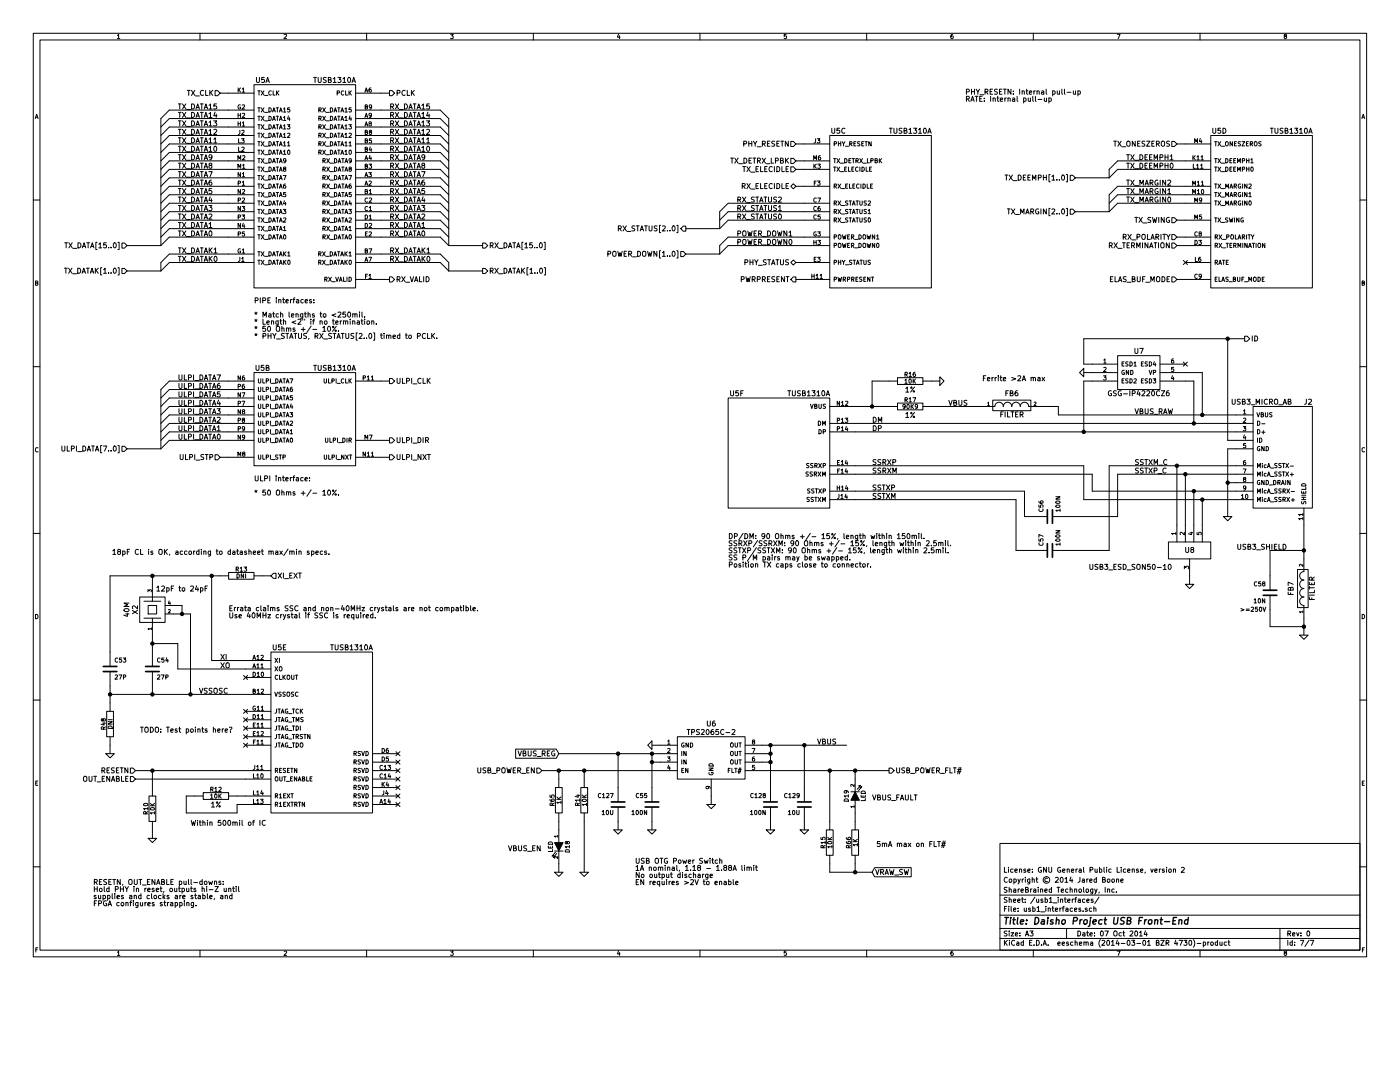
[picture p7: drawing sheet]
<svg xmlns="http://www.w3.org/2000/svg" width="279mm" height="216mm" viewBox="0 0 279 216" stroke-linecap="round" stroke-linejoin="round" font-family="sans-serif">
<g fill="none" stroke="#000" stroke-width=".2">
<path d="M6.6 6.6h266.1v184.3h-266.1zM8 8h263.4v181.6h-263.4zM23.4 7.1l.3-.3v.9M23.4 7.7h.5M37.4 18h.6M37.7 18v1M38.2 18l.7 1M38.9 18l-.7 1M39 19.1h.8M39.9 6.6v1.4M40.6 18.1a.45 .45 0 0 0-.6 .4 .45 .45 0 0 0 .6 .4M41 18v1h.5"/>
<path d="M41.9 18v1M42 18.5l.5 .5M42.5 18l-.6 .6M42.9 18.1h.5l.5 .5-.5 .5h-.5zM43.9 18.6h6.8M47.5 17.5v.9M47.7 17.9l.3 .5M48 17.5l-.5 .5M48.3 17.8l.3-.3v.9M48.3 18.4h.5M50.7 16.9h20.3v40.6h-20.3zM51.2 15.4v.9l.2 .2 .4-.2v-.9"/>
<path d="M51.5 18.1h.4M51.7 18.1v.9M52.1 18.1l.6 .9M52.7 18.1l-.6 .9M52.7 15.4h-.5v.5h.5l.1 .4-.2 .2-.4-.1M52.8 19h.7M53.1 16.5l.3-1.1 .4 1.1M53.2 16.2h.4M54.1 18.2a.37 .37 0 0 0-.5 .3 .37 .37 0 0 0 .5 .4M54.5 18.1v.9h.4M55.2 18.1v.9M55.3 18.5l.4 .5"/>
<path d="M55.7 18.1l-.5 .5M56.7 6.9l.3-.1 .2 .3-.5 .6h.5M62.6 15.4h.6M62.9 15.4v1.1M63.5 15.4v.9l.2 .2 .4-.2v-.9M65.1 15.5h-.5a.42 .42 0 0 0 .5 .6l-.1 .3h-.5M65.5 15.9h.5v-.4l-.5-.1v1.1h.4l.2-.4-.2-.2M66.5 15.7l.3-.3v1.1M66.5 16.5h.6M67.3 18.6l.4-.1v-.3l-.4-.1v.9M67.4 15.4h.6l-.3 .4 .3 .2v.4l-.2 .1-.4-.1M68.4 15.7l.3-.3v1.1"/>
<path d="M68.4 16.5h.6M68.6 18.2a.37 .37 0 0 0-.5 .3 .37 .37 0 0 0 .5 .4M69 18.1v.9h.4M69.5 15.5l.1-.1a.49 .49 0 0 1 .4 .6 .49 .49 0 0 1-.5 .4l-.1-.3zM69.7 18.1v.9M69.8 18.5l.3 .5M70.1 18.1l-.4 .5M70.3 16.5l.3-1.1 .3 1.1M70.3 16.2h.5M71 18.6h6.7M72.8 18.4l.3-.9 .3 .9M72.9 18.1h.4"/>
<path d="M73.2 6.6v1.4M74 17.5l-.3 .2-.1 .5 .2 .2 .3-.1-.1-.4h-.2l-.2 .1M77.7 18.1h.5l.5 .5-.5 .5h-.5zM79.2 18.6l.5-.1 .1-.4-.6-.1v1M80.9 18.1a.45 .45 0 0 0-.7 .4 .45 .45 0 0 0 .7 .4M81.3 18v1h.5M82.1 18v1M82.3 18.5l.4 .5M82.7 18l-.6 .6M89.9 6.8h.6l-.3 .4 .3 .1-.1 .3h-.5M106.4 6.6v1.4M123.4 6.8l-.2 .6h.6"/>
<path d="M123.6 7.1v.6M139.7 6.6v1.4M156.9 6.8h-.4v.4h.4l.1 .3-.2 .2-.3-.1M173 6.6v1.4M190.2 6.8l-.4 .2v.5l.1 .2 .3-.1v-.4h-.3l-.1 .1M192.9 18.3h.5v-.4l-.5-.1v1M192.9 19.8l.5-.1v-.4l-.5-.1v1M193.1 19.8l.4 .4M193.8 19.9h.5M193.9 17.8v1M193.9 18.3h.6M194.5 17.8v1"/>
<path d="M194.6 19.2h.6M194.8 17.8l.3 .5 .4-.5M194.9 19.2v1M195.1 18.3v.5M195.5 19.7h.4M195.6 18.9h.7M196 19.2h-.5v1h.5M196.4 19.6v.1M196.6 18.3h.5v-.4l-.5-.1v1M196.8 18.3l.4 .5M197.6 18.3h.3M197.7 19.2v1"/>
<path d="M198.1 17.8h-.5v1h.5M198.2 19.7l.4-.1v.6M198.2 19.6v.6M199 19.6h.4M199.1 17.8l-.6 .1a.42 .42 0 0 0 .5 .5v.4h-.5M199.1 19.2v.9l.3 .1M199.5 18.3h.3M199.6 19.9l.5-.1v-.2h-.3l-.2 .1 .1 .5h.4M200 17.8h-.5v1h.5M200.3 17.8h.5M200.5 17.8v1M200.5 19.6v.6"/>
<path d="M200.8 19.6l-.3 .2M201.2 19.7l.4-.1v.6M201.2 19.6v.6M201.8 17.8v1l-.6-1v1M202.1 19.6h.4v.6M202.2 18.7v.1M202.2 18.2v.1M202.5 19.8l-.5 .2 .2 .2h.3M203 19.2v.9l.1 .1M203.5 17.8v1M204 18.2h.4v.6M204 18.1v.7"/>
<path d="M204.3 19.6h.3l.2 .2-.1 .4h-.4M204.3 19.6v1M204.8 18.1h.4M204.9 17.8v.9l.3 .1M205.2 19.6l.1 .6 .3-.1M205.4 18.5l.5-.1v-.2l-.3-.1-.2 .2 .1 .5h.4M205.6 19.6v.6M206.1 19.2v.9l.2 .1M206.2 6.6v1.4M206.3 18.1v.7M206.6 18.1l-.3 .2M206.6 19.2v.9l.2 .1"/>
<path d="M207 18.2h.3l.1 .6M207 18.1v.7M207.2 19.8h.7M207.9 18.2h.4v.6M208.3 18.4l-.5 .2 .2 .2h.3M208.4 19.6l.1 .6 .4-.1M208.8 17.8v.9l.1 .1M208.9 19.6v.6M209.3 19.6h.3l.2 .2-.1 .4h-.4M209.3 19.6v1M210.1 18.2l.3-.1 .2 .2-.1 .5h-.4M210.1 18.1v1"/>
<path d="M211 18.1v.7l.4-.1M211.4 18.1v.7M211.9 17.8v.9l.2 .1M212.4 17.8v.9l.2 .1M213 18.4h.7M214.2 18.1l.1 .7 .3-.1M214.6 18.1v.7M215.1 18.2l.3-.1 .2 .2-.1 .5h-.4M215.1 18.1v1M223 6.8h.5l-.3 .9M239.5 6.6v1.4M256.4 7.2l-.1-.2 .1-.2 .3 .1v.2a.33 .33 0 0 0-.3 .2 .33 .33 0 0 0 0 .4h.2l.2-.2-.2-.3"/>
<path d="M6.6 39.9h1.4M7 23.7l.3-.9 .3 .9M7.1 23.4h.4M35.6 37.6h.6M35.6 29.2h.6M35.6 34.3h.6M35.6 32.6h.6M35.6 39.3h.6M35.6 25.8h.6M35.6 35.9h.6M35.6 22.4h.6M35.6 24.1h.6"/>
<path d="M35.6 27.5h.6M35.6 30.9h.6M35.6 20.7h.6M35.9 20.7v1M35.9 22.4v1M35.9 24.1v1M35.9 25.8v1M35.9 27.5v1M35.9 29.2v1M35.9 30.9v1M35.9 32.6v1M35.9 34.3v1"/>
<path d="M35.9 35.9v1.1M35.9 37.6v1M35.9 39.3v1M36.4 20.7l.7 1M36.4 22.4l.7 1M36.4 24.1l.7 1M36.4 39.3l.7 1M36.4 25.8l.7 1M36.4 35.9l.7 1.1M36.4 37.6l.7 1M36.4 34.3l.7 1M36.4 30.9l.7 1"/>
<path d="M36.4 29.2l.7 1M36.4 27.5l.7 1M36.4 32.6l.7 1M37.1 20.7l-.7 1M37.1 22.4l-.7 1M37.1 24.1l-.7 1M37.1 39.3l-.7 1M37.1 25.8l-.7 1M37.1 35.9l-.7 1.1M37.1 37.6l-.7 1M37.1 34.3l-.7 1M37.1 30.9l-.7 1"/>
<path d="M37.1 29.2l-.7 1M37.1 27.5l-.7 1M37.1 32.6l-.7 1M37.2 38.7h.8M37.2 32h.8M37.2 33.7h.8M37.2 23.5h.8M37.2 37.1h.8M37.2 21.8h.8M37.2 25.2h.8M37.2 26.9h.8M37.2 28.6h.8"/>
<path d="M37.2 30.3h.8M37.2 35.4h.8M38.2 20.7a.51 .51 0 0 1 .6 .5 .51 .51 0 0 1-.6 .5zM38.2 22.4a.51 .51 0 0 1 .6 .5 .51 .51 0 0 1-.6 .5zM38.2 24.1a.51 .51 0 0 1 .6 .5 .51 .51 0 0 1-.6 .5zM38.2 39.3a.51 .51 0 0 1 .6 .5 .51 .51 0 0 1-.6 .5zM38.2 25.8a.51 .51 0 0 1 .6 .5 .51 .51 0 0 1-.6 .5zM38.2 35.9a.51 .51 0 0 1 .6 .5 .51 .51 0 0 1-.6 .6zM38.2 37.6a.51 .51 0 0 1 .6 .5 .51 .51 0 0 1-.6 .5zM38.2 34.3a.51 .51 0 0 1 .6 .5 .51 .51 0 0 1-.6 .5zM38.2 30.9a.51 .51 0 0 1 .6 .5 .51 .51 0 0 1-.6 .5zM38.2 29.2a.51 .51 0 0 1 .6 .5 .51 .51 0 0 1-.6 .5z"/>
<path d="M38.2 27.5a.51 .51 0 0 1 .6 .5 .51 .51 0 0 1-.6 .5zM38.2 32.6a.51 .51 0 0 1 .6 .5 .51 .51 0 0 1-.6 .5zM39.1 21.7l.4-1 .3 1M39.1 23.4l.4-1 .3 1M39.1 25.1l.4-1 .3 1M39.1 26.8l.4-1 .3 1M39.1 37l.4-1.1 .3 1.1M39.1 38.6l.4-1 .3 1M39.1 35.3l.4-1 .3 1M39.1 31.9l.4-1 .3 1M39.1 30.2l.4-1 .3 1M39.1 28.5l.4-1 .3 1"/>
<path d="M39.1 33.6l.4-1 .3 1M39.2 38.4h.5M39.2 33.3h.5M39.2 23.1h.5M39.2 36.7h.5M39.2 21.5h.5M39.2 24.8h.5M39.2 26.5h.5M39.2 28.2h.5M39.2 31.6h.5M39.2 29.9h.5M39.2 35h.5"/>
<path d="M40 37.6h.6M40 29.2h.6M40 34.3h.6M40 32.6h.6M40 39.3h.6M40 25.8h.6M40 35.9h.6M40 22.4h.6M40 24.1h.6M40 27.5h.6M40 30.9h.6M40 20.7h.6"/>
<path d="M40.3 20.7v1M40.3 22.4v1M40.3 24.1v1M40.3 25.8v1M40.3 27.5v1M40.3 29.2v1M40.3 30.9v1M40.3 32.6v1M40.3 34.3v1M40.3 35.9v1.1M40.3 37.6v1M40.3 39.3v1"/>
<path d="M40.8 21.7l.3-1 .3 1M40.8 23.4l.3-1 .3 1M40.8 25.1l.3-1 .3 1M40.8 26.8l.3-1 .3 1M40.8 37l.3-1.1 .3 1.1M40.8 38.6l.3-1 .3 1M40.8 35.3l.3-1 .3 1M40.8 31.9l.3-1 .3 1M40.8 30.2l.3-1 .3 1M40.8 28.5l.3-1 .3 1M40.8 33.6l.3-1 .3 1M40.8 38.4h.5"/>
<path d="M40.8 33.3h.5M40.8 23.1h.5M40.8 36.7h.5M40.8 21.5h.5M40.8 24.8h.5M40.8 26.5h.5M40.8 28.2h.5M40.8 31.6h.5M40.8 29.9h.5M40.8 35h.5M41.7 34.3h.6l-.4 1M41.7 21l.3-.3v1"/>
<path d="M41.7 22.7l.3-.3v1M41.7 24.4l.3-.3v1M41.7 26.1l.3-.3v1M41.7 29.5l.3-.3v1M41.7 27.8l.3-.3v1M41.7 25.1h.6M41.7 23.4h.6M41.7 21.7h.6M41.7 26.8h.6M41.7 28.5h.6M41.7 30.2h.6M41.9 33l-.2-.2 .1-.1 .4-.1v.3l-.5 .3 .2 .4 .4-.2-.2-.4"/>
<path d="M42 39.3l-.3 .7h.6M42.2 35.9l-.4 .3-.1 .6 .2 .2 .3-.1v-.5l-.3-.1-.2 .2M42.2 39.7v.6M42.2 37.6h-.4l-.1 .5h.5l.1 .4-.2 .1-.4-.1M42.3 31.3l-.2 .2-.4-.2 .1-.3 .3-.1a.64 .64 0 0 1-.1 1h-.2M42.6 24.1h.7l-.4 .4 .4 .2-.1 .3-.1 .1-.5-.1M42.7 25.9l.4-.1 .2 .3-.7 .7h.7M42.7 27.8l.3-.3v1M42.7 28.5h.6M42.8 29.3l.1-.1a.49 .49 0 0 1 .4 .5 .49 .49 0 0 1-.5 .4l-.1-.3zM42.9 22.4l-.2 .7h.6M43.2 22.8v.6"/>
<path d="M43.2 20.7h-.5v.5h.5l.1 .4-.2 .1-.4-.1M47.5 33.6v-.9l.3 .6 .2-.6v.9M47.5 31.9v-.8l.3 .5 .2-.5v.8M47.5 22.6v.9M47.5 24.3v.8M47.5 24.7h.5M47.5 23h.5M47.5 36.6l.4-.1 .1-.3-.5-.1v.9M47.5 39.9h.4l.1-.3-.5-.1v.9M47.6 29.4v.8h.4M47.6 27.7v.8h.4M47.9 26l-.1 .7-.3 .1"/>
<path d="M48 21a.38 .38 0 0 0-.5 .3 .38 .38 0 0 0 .5 .4v-.3h-.1M48 34.4v.9l-.5-.9v.9M48 37.8v.9l-.5-.9v.9M48 22.6v.9M48 24.3v.8M48.2 27.7h.5l-.3 .3 .3 .1v.3h-.5M48.2 26.1l.4-.1 .1 .2-.5 .6h.5M48.3 29.4h.3l.1 .2-.5 .6h.5M48.3 36.4l.3-.3v.9M48.3 21l.4-.1 .1 .3-.5 .6h.5M48.3 39.6l.4-.1 .1 .2-.5 .7h.5M48.3 37h.5"/>
<path d="M48.4 24.5l.2-.2v.8M48.4 34.7l.2-.3v.9M48.4 22.7l.3-.1 .1 .2-.5 .7h.5M48.4 37.9l.3-.1 .1 .3-.5 .6h.5M48.4 25.1h.4M48.4 35.3h.4M48.4 33l.2-.3v.9M48.4 31.1h.3l.2 .2-.5 .6h.5M48.4 33.6h.5M50.7 37.2h-16.9l-1.7 1.7M50.7 28.7h-16.9l-1.7 1.7M50.7 33.8h-16.9l-1.7 1.7"/>
<path d="M50.7 32.1h-16.9l-1.7 1.7M50.7 38.9h-16.9l-1.7 1.7M50.7 25.3h-16.9l-1.7 1.7M50.7 35.5h-16.9l-1.7 1.7M50.7 22h-16.9l-1.7 1.7v25.3M50.7 23.7h-16.9l-1.7 1.6M50.7 27h-16.9l-1.7 1.7M50.7 30.4h-16.9l-1.7 1.7M51.5 28.3h.4M51.5 33.3h.4M51.5 31.6h.4M51.5 26.6h.4"/>
<path d="M51.5 38.4h.4M51.5 36.7h.4M51.5 24.9h.4M51.5 35h.4M51.5 21.5h.4M51.5 23.2h.4M51.5 30h.4M51.7 21.5v.9M51.7 23.2v.8M51.7 24.9v.8M51.7 26.6v.8M51.7 28.3v.8"/>
<path d="M51.7 30v.8M51.7 31.6v.9M51.7 33.3v.9M51.7 35v.9M51.7 36.7v.9M51.7 38.4v.9M52.1 24.9l.6 .8M52.1 33.3l.6 .9M52.1 35l.6 .9M52.1 36.7l.6 .9M52.1 21.5l.6 .9M52.1 23.2l.6 .8"/>
<path d="M52.1 26.6l.6 .8M52.1 30l.6 .8M52.1 31.6l.6 .9M52.1 38.4l.6 .9M52.1 28.3l.6 .8M52.7 24.9l-.6 .8M52.7 33.3l-.6 .9M52.7 35l-.6 .9M52.7 36.7l-.6 .9M52.7 21.5l-.6 .9M52.7 23.2l-.6 .8M52.7 26.6l-.6 .8"/>
<path d="M52.7 30l-.6 .8M52.7 31.6l-.6 .9M52.7 38.4l-.6 .9M52.7 28.3l-.6 .8M52.8 37.6h.7M52.8 29.2h.7M52.8 34.3h.7M52.8 32.6h.7M52.8 39.3h.7M52.8 25.8h.7M52.8 35.9h.7M52.8 22.4h.7"/>
<path d="M52.8 24.1h.7M52.8 27.5h.7M52.8 30.9h.7M53.7 24.9a.43 .43 0 0 1 .4 .4 .43 .43 0 0 1-.4 .4zM53.7 33.3a.43 .43 0 0 1 .4 .5 .43 .43 0 0 1-.4 .4zM53.7 35a.43 .43 0 0 1 .4 .5 .43 .43 0 0 1-.4 .4zM53.7 36.7a.43 .43 0 0 1 .4 .4 .43 .43 0 0 1-.4 .5zM53.7 21.5a.43 .43 0 0 1 .4 .4 .43 .43 0 0 1-.4 .5zM53.7 23.2a.43 .43 0 0 1 .4 .4 .43 .43 0 0 1-.4 .4zM53.7 26.6a.43 .43 0 0 1 .4 .4 .43 .43 0 0 1-.4 .4zM53.7 30a.43 .43 0 0 1 .4 .4 .43 .43 0 0 1-.4 .4zM53.7 31.6a.43 .43 0 0 1 .4 .5 .43 .43 0 0 1-.4 .4z"/>
<path d="M53.7 38.4a.43 .43 0 0 1 .4 .4 .43 .43 0 0 1-.4 .5zM53.7 28.3a.43 .43 0 0 1 .4 .4 .43 .43 0 0 1-.4 .4zM54.4 25.7l.3-.8 .3 .8M54.4 34.2l.3-.9 .3 .9M54.4 35.9l.3-.9 .3 .9M54.4 37.6l.3-.9 .3 .9M54.4 22.4l.3-.9 .3 .9M54.4 24l.3-.8 .3 .8M54.4 27.4l.3-.8 .3 .8M54.4 30.8l.3-.8 .3 .8M54.4 32.5l.3-.9 .3 .9M54.4 39.3l.3-.9 .3 .9"/>
<path d="M54.4 29.1l.3-.8 .3 .8M54.5 39h.4M54.5 37.3h.4M54.5 25.5h.4M54.5 33.9h.4M54.5 35.6h.4M54.5 22.1h.4M54.5 23.8h.4M54.5 27.2h.4M54.5 30.6h.4M54.5 32.2h.4M54.5 28.9h.4"/>
<path d="M55.1 28.3h.5M55.1 33.3h.5M55.1 31.6h.5M55.1 26.6h.5M55.1 38.4h.5M55.1 36.7h.5M55.1 24.9h.5M55.1 35h.5M55.1 21.5h.5M55.1 23.2h.5M55.1 30h.5M55.4 21.5v.9"/>
<path d="M55.4 23.2v.8M55.4 24.9v.8M55.4 26.6v.8M55.4 28.3v.8M55.4 30v.8M55.4 31.6v.9M55.4 33.3v.9M55.4 35v.9M55.4 36.7v.9M55.4 38.4v.9M55.8 25.7l.2-.8 .3 .8M55.8 34.2l.2-.9 .3 .9"/>
<path d="M55.8 35.9l.2-.9 .3 .9M55.8 37.6l.2-.9 .3 .9M55.8 22.4l.2-.9 .3 .9M55.8 24l.2-.8 .3 .8M55.8 27.4l.2-.8 .3 .8M55.8 30.8l.2-.8 .3 .8M55.8 32.5l.2-.9 .3 .9M55.8 39.3l.2-.9 .3 .9M55.8 29.1l.2-.8 .3 .8M55.8 39h.4M55.8 37.3h.4M55.8 25.5h.4"/>
<path d="M55.8 33.9h.4M55.8 35.6h.4M55.8 22.1h.4M55.8 23.8h.4M55.8 27.2h.4M55.8 30.6h.4M55.8 32.2h.4M55.8 28.9h.4M56.5 35h.6l-.4 .9M56.6 25.1l.2-.2v.8M56.6 21.7l.2-.2v.9M56.6 23.4l.2-.2v.8"/>
<path d="M56.6 26.8l.2-.2v.8M56.6 30.2l.2-.2v.8M56.6 28.5l.2-.2v.8M56.6 25.7h.4M56.6 22.4h.4M56.6 24h.4M56.6 27.4h.4M56.6 30.8h.4M56.6 29.1h.4M56.7 33.7l-.1-.2 .1-.2 .3 .1v.2a.35 .35 0 0 0-.4 .1 .35 .35 0 0 0 0 .4h.4l-.1-.4M57 36.7l-.4 .2v.5l.1 .2 .3-.1v-.4l-.3-.1-.1 .2M57 38.4h-.4v.4h.4v.4h-.4"/>
<path d="M57 32l-.1 .2-.3-.1v-.4l.3-.1 .1 .2v.5l-.4 .2M57.3 24.9h.6l-.3 .3 .2 .1v.4h-.5M57.4 26.6h.3l.2 .2-.6 .6h.6M57.4 28.5l.2-.2v.8M57.4 29.1h.5M57.5 30h.1a.4 .4 0 0 1 .3 .4 .4 .4 0 0 1-.4 .4zM57.6 23.1l-.2 .7h.5M57.8 23.5v.5M57.8 21.5h-.4v.4h.4v.4h-.4M63.6 30.4l.4-.1 .1-.3h-.5v.8M63.6 28.7h.4l.1-.4h-.5v.8M63.6 25.3h.4l.1-.3-.5-.1v.8"/>
<path d="M63.6 27h.4l.1-.4h-.5v.8M63.6 23.6h.4l.1-.3-.5-.1v.8M63.6 21.9h.4l.1-.3-.5-.1v.9M63.8 30.4l.3 .4M63.8 28.7l.3 .4M63.8 25.3l.3 .4M63.8 27l.3 .4M63.8 23.6l.3 .4M63.8 21.9l.3 .5M64.4 30l.6 .8M64.4 28.3l.6 .8M64.4 24.9l.6 .8"/>
<path d="M64.4 26.6l.6 .8M64.4 23.2l.6 .8M64.4 21.5l.6 .9M64.4 38.8h.5v-.3l-.5-.1v.9M64.4 37.2l.5-.1v-.3l-.5-.1v.9M64.4 35.5l.5-.1v-.3l-.5-.1v.9M64.4 33.8l.5-.1v-.3l-.5-.1v.9M64.4 32.1l.5-.1v-.3l-.5-.1v.9M64.6 38.8l.3 .5M64.6 37.2l.3 .4M64.6 35.5l.3 .4M64.6 33.8l.3 .4"/>
<path d="M64.6 32.1l.3 .4M65 30l-.6 .8M65 26.6l-.6 .8M65 28.3l-.6 .8M65 24.9l-.6 .8M65 23.2l-.6 .8M65 21.5l-.6 .9M65.1 29.2h.6M65.1 25.8h.6M65.1 22.4h.6M65.1 24.1h.6M65.1 27.5h.6"/>
<path d="M65.1 30.9h.6M65.2 38.4l.6 .9M65.2 36.7l.6 .9M65.2 35l.6 .9M65.2 33.3l.6 .9M65.2 31.6l.6 .9M65.8 38.4l-.6 .9M65.8 36.7l-.6 .9M65.8 35l-.6 .9M65.8 33.3l-.6 .9M65.8 31.6l-.6 .9M65.9 37.6h.6"/>
<path d="M65.9 34.3h.6M65.9 32.6h.6M65.9 39.3h.6M65.9 35.9h.6M65.9 30a.43 .43 0 0 1 .5 .4 .43 .43 0 0 1-.5 .4zM65.9 28.3a.43 .43 0 0 1 .5 .4 .43 .43 0 0 1-.5 .4zM65.9 24.9a.43 .43 0 0 1 .5 .4 .43 .43 0 0 1-.5 .4zM65.9 26.6a.43 .43 0 0 1 .5 .4 .43 .43 0 0 1-.5 .4zM65.9 23.2a.43 .43 0 0 1 .5 .4 .43 .43 0 0 1-.5 .4zM65.9 21.5a.43 .43 0 0 1 .5 .4 .43 .43 0 0 1-.5 .5zM66.7 30.8l.2-.8 .3 .8M66.7 29.1l.2-.8 .3 .8"/>
<path d="M66.7 25.7l.2-.8 .3 .8M66.7 27.4l.2-.8 .3 .8M66.7 24l.2-.8 .3 .8M66.7 22.4l.2-.9 .3 .9M66.7 38.4a.43 .43 0 0 1 .5 .4 .43 .43 0 0 1-.5 .5zM66.7 36.7a.43 .43 0 0 1 .5 .4 .43 .43 0 0 1-.5 .5zM66.7 35a.43 .43 0 0 1 .5 .5 .43 .43 0 0 1-.5 .4zM66.7 33.3a.43 .43 0 0 1 .5 .5 .43 .43 0 0 1-.5 .4zM66.7 31.6a.43 .43 0 0 1 .5 .5 .43 .43 0 0 1-.5 .4zM66.7 25.5h.4M66.7 22.1h.4M66.7 23.8h.4"/>
<path d="M66.7 27.2h.4M66.7 30.6h.4M66.7 28.9h.4M67.4 28.3h.5M67.4 26.6h.5M67.4 24.9h.5M67.4 21.5h.5M67.4 23.2h.5M67.4 30h.5M67.5 39.3l.2-.9 .3 .9M67.5 37.6l.2-.9 .3 .9M67.5 35.9l.2-.9 .3 .9"/>
<path d="M67.5 34.2l.2-.9 .3 .9M67.5 32.5l.2-.9 .3 .9M67.6 39h.3M67.6 37.3h.3M67.6 33.9h.3M67.6 35.6h.3M67.6 32.2h.3M67.6 21.5v.9M67.6 23.2v.8M67.6 24.9v.8M67.6 26.6v.8M67.6 28.3v.8"/>
<path d="M67.6 30v.8M68 30.8l.3-.8 .3 .8M68 29.1l.3-.8 .3 .8M68 25.7l.3-.8 .3 .8M68 27.4l.3-.8 .3 .8M68 24l.3-.8 .3 .8M68 22.4l.3-.9 .3 .9M68.1 25.5h.4M68.1 22.1h.4M68.1 23.8h.4M68.1 27.2h.4M68.1 30.6h.4"/>
<path d="M68.1 28.9h.4M68.2 33.3h.5M68.2 31.6h.5M68.2 38.4h.5M68.2 36.7h.5M68.2 35h.5M68.4 31.6v.9M68.4 33.3v.9M68.4 35v.9M68.4 36.7v.9M68.4 38.4v.9M68.8 39.3l.3-.9 .3 .9"/>
<path d="M68.8 37.6l.3-.9 .3 .9M68.8 35.9l.3-.9 .3 .9M68.8 34.2l.3-.9 .3 .9M68.8 32.5l.3-.9 .3 .9M68.8 30.2l.3-.2v.8M68.8 28.5l.3-.2v.8M68.8 25.1l.3-.2v.8M68.8 26.8l.3-.2v.8M68.8 23.4l.3-.2v.8M68.8 21.7l.3-.2v.9M68.8 25.7h.5M68.8 22.4h.5"/>
<path d="M68.8 24h.5M68.8 27.4h.5M68.8 30.8h.5M68.8 29.1h.5M68.9 39h.4M68.9 37.3h.4M68.9 33.9h.4M68.9 35.6h.4M68.9 32.2h.4M69.6 35h.6l-.4 .9M69.6 24.9h.5l-.3 .3 .3 .1v.4h-.5M69.7 28.5l.2-.2v.8"/>
<path d="M69.7 26.6h.3l.1 .2-.5 .6h.5M69.7 29.1h.4M69.7 30h.1a.4 .4 0 0 1 .3 .4 .4 .4 0 0 1-.3 .4zM69.8 33.7l-.1-.2 .1-.2 .3 .1v.2a.35 .35 0 0 0-.4 .1 .35 .35 0 0 0 0 .4h.4l-.1-.4M69.8 23.1l-.1 .7h.5M70 36.7l-.3 .2v.5l.1 .2 .3-.1-.1-.4-.2-.1-.1 .2M70 23.5v.5M70.1 38.4h-.4v.4h.4v.4h-.4M70.1 21.5h-.4v.4h.4v.4h-.4M70.1 32l-.1 .2-.3-.1v-.4l.3-.1 .1 .2v.5l-.4 .2M71 37.2h16.9l1.7 1.7M71 28.7h16.9l1.7 1.7"/>
<path d="M71 33.8h16.9l1.7 1.7M71 32.1h16.9l1.7 1.7M71 38.9h16.9l1.7 1.7M71 25.3h16.9l1.7 1.7M71 35.5h16.9l1.7 1.7M71 22h16.9l1.7 1.7v25.3M71 23.7h16.9l1.7 1.6M71 27h16.9l1.7 1.7M71 30.4h16.9l1.7 1.7M72.8 37l.3-.9 .3 .9M72.8 35.3l.3-.9 .3 .9M72.8 31.9l.3-.8 .3 .8"/>
<path d="M72.8 25.1l.3-.8 .3 .8M72.8 23.5l.3-.9 .3 .9M72.9 38.2l.4-.1v-.2l-.4-.1v.9h.3l.2-.3-.2-.2M72.9 33.1h.4v-.3l-.4-.1v.9h.3l.2-.3-.2-.2M72.9 29.8l.4-.1v-.3h-.4v.8h.3l.2-.3-.2-.1M72.9 28.1l.4-.1v-.3h-.4v.8h.3l.2-.3-.2-.1M72.9 26.4l.4-.1v-.2l-.4-.1v.8h.3l.2-.3-.2-.1M72.9 21.3l.4-.1v-.2l-.4-.1v.9h.3l.2-.3-.2-.2M72.9 31.6h.4M72.9 36.7h.4M72.9 24.9h.4M72.9 35h.4"/>
<path d="M72.9 23.2h.4M73.4 39.6a.37 .37 0 0 0-.6 .3 .37 .37 0 0 0 .6 .4M73.6 34.4h.5l-.3 .4h.3v.4h-.5M73.6 36.2l.4-.1 .1 .3-.5 .6h.5M73.6 32.7h.6l-.3 .4h.2v.4h-.5M73.7 38.1l.2-.3v.9M73.7 39.6l.3-.1 .2 .2-.6 .7h.6M73.7 38.7h.5M73.8 24.7l-.2-.2 .2-.2 .3 .1v.2a.35 .35 0 0 0-.4 .1 .35 .35 0 0 0 0 .4h.4l-.1-.4M73.8 31l-.2 .6h.5M73.8 26.3l-.1-.1 .1-.2 .3 .1v.2a.35 .35 0 0 0-.3 .1 .35 .35 0 0 0-.1 .3h.4l-.1-.4M73.9 29.3l-.2 .6h.5"/>
<path d="M74 31.3v.6M74.1 29.6v.6M74.1 23l-.1 .1h-.3v-.4l.3-.1 .1 .2v.5l-.4 .2M74.1 27.7h-.4v.4h.4v.3h-.4M74.2 21.3l-.2 .1h-.2l-.1-.4 .3-.1 .2 .2-.1 .5-.3 .2M78 33.1h.5v-.4l-.5-.1v1M78 23l.5-.1v-.4l-.5-.1v1M78 36.5l.5-.1v-.4l-.5-.1v1.1M78 21.3l.5-.1v-.4l-.5-.1v1M78 38.2l.5-.1v-.4l-.5-.1v1M78 24.7l.5-.1v-.4l-.5-.1v1M78 39.9l.5-.1v-.4l-.5-.1v1"/>
<path d="M78 26.3h.5v-.4l-.5-.1v1M78 28h.5v-.4l-.5-.1v1M78 31.4h.5v-.4l-.5-.1v1M78 29.7h.5v-.4l-.5-.1v1M78 34.8l.5-.1v-.3l-.5-.1v1M78.2 33.1l.4 .5M78.2 23l.4 .4M78.2 36.5l.4 .5M78.2 21.3l.4 .4M78.2 38.2l.4 .4M78.2 24.7l.4 .4M78.2 39.9l.4 .4"/>
<path d="M78.2 26.3l.4 .5M78.2 28l.4 .5M78.2 31.4l.4 .5M78.2 29.7l.4 .5M78.2 34.8l.4 .5M78.9 32.6l.7 1M78.9 22.4l.7 1M78.9 35.9l.7 1.1M78.9 20.7l.7 1M78.9 37.6l.7 1M78.9 24.1l.7 1M78.9 39.3l.7 1"/>
<path d="M78.9 25.8l.7 1M78.9 27.5l.7 1M78.9 30.9l.7 1M78.9 29.2l.7 1M78.9 34.3l.7 1M79.6 32.6l-.7 1M79.6 22.4l-.7 1M79.6 35.9l-.7 1.1M79.6 20.7l-.7 1M79.6 37.6l-.7 1M79.6 24.1l-.7 1M79.6 39.3l-.7 1"/>
<path d="M79.6 25.8l-.7 1M79.6 27.5l-.7 1M79.6 30.9l-.7 1M79.6 29.2l-.7 1M79.6 34.3l-.7 1M79.7 38.7h.8M79.7 32h.8M79.7 33.7h.8M79.7 23.5h.8M79.7 37.1h.8M79.7 21.8h.8M79.7 25.2h.8"/>
<path d="M79.7 26.9h.8M79.7 28.6h.8M79.7 30.3h.8M79.7 35.4h.8M80.7 32.6a.51 .51 0 0 1 .6 .5 .51 .51 0 0 1-.6 .5zM80.7 22.4a.51 .51 0 0 1 .6 .5 .51 .51 0 0 1-.6 .5zM80.7 35.9a.51 .51 0 0 1 .6 .5 .51 .51 0 0 1-.6 .6zM80.7 20.7a.51 .51 0 0 1 .6 .5 .51 .51 0 0 1-.6 .5zM80.7 37.6a.51 .51 0 0 1 .6 .5 .51 .51 0 0 1-.6 .5zM80.7 24.1a.51 .51 0 0 1 .6 .5 .51 .51 0 0 1-.6 .5zM80.7 39.3a.51 .51 0 0 1 .6 .5 .51 .51 0 0 1-.6 .5zM80.7 25.8a.51 .51 0 0 1 .6 .5 .51 .51 0 0 1-.6 .5z"/>
<path d="M80.7 27.5a.51 .51 0 0 1 .6 .5 .51 .51 0 0 1-.6 .5zM80.7 30.9a.51 .51 0 0 1 .6 .5 .51 .51 0 0 1-.6 .5zM80.7 29.2a.51 .51 0 0 1 .6 .5 .51 .51 0 0 1-.6 .5zM80.7 34.3a.51 .51 0 0 1 .6 .5 .51 .51 0 0 1-.6 .5zM81.6 33.6l.3-1 .4 1M81.6 23.4l.3-1 .4 1M81.6 37l.3-1.1 .4 1.1M81.6 21.7l.3-1 .4 1M81.6 38.6l.3-1 .4 1M81.6 25.1l.3-1 .4 1M81.6 26.8l.3-1 .4 1M81.6 28.5l.3-1 .4 1"/>
<path d="M81.6 31.9l.3-1 .4 1M81.6 30.2l.3-1 .4 1M81.6 35.3l.3-1 .4 1M81.7 38.4h.5M81.7 33.3h.5M81.7 23.1h.5M81.7 36.7h.5M81.7 21.5h.5M81.7 24.8h.5M81.7 26.5h.5M81.7 28.2h.5M81.7 31.6h.5"/>
<path d="M81.7 29.9h.5M81.7 35h.5M82.5 37.6h.5M82.5 29.2h.5M82.5 34.3h.5M82.5 32.6h.5M82.5 39.3h.5M82.5 25.8h.5M82.5 35.9h.5M82.5 22.4h.5M82.5 24.1h.5M82.5 27.5h.5"/>
<path d="M82.5 30.9h.5M82.5 20.7h.5M82.7 20.7v1M82.7 22.4v1M82.7 24.1v1M82.7 25.8v1M82.7 27.5v1M82.7 29.2v1M82.7 30.9v1M82.7 32.6v1M82.7 34.3v1M82.7 35.9v1.1"/>
<path d="M82.7 37.6v1M82.7 39.3v1M83.2 33.6l.4-1 .3 1M83.2 23.4l.4-1 .3 1M83.2 37l.4-1.1 .3 1.1M83.2 21.7l.4-1 .3 1M83.2 38.6l.4-1 .3 1M83.2 25.1l.4-1 .3 1M83.2 26.8l.4-1 .3 1M83.2 28.5l.4-1 .3 1M83.2 31.9l.4-1 .3 1M83.2 30.2l.4-1 .3 1"/>
<path d="M83.2 35.3l.4-1 .3 1M83.3 38.4h.5M83.3 33.3h.5M83.3 23.1h.5M83.3 36.7h.5M83.3 21.5h.5M83.3 24.8h.5M83.3 26.5h.5M83.3 28.2h.5M83.3 31.6h.5M83.3 29.9h.5M83.3 35h.5"/>
<path d="M84.1 34.3h.7l-.4 1M84.2 22.7l.3-.3v1M84.2 21l.3-.3v1M84.2 24.4l.3-.3v1M84.2 26.1l.3-.3v1M84.2 27.8l.3-.3v1M84.2 29.5l.3-.3v1M84.2 25.1h.6M84.2 23.4h.6M84.2 21.7h.6M84.2 26.8h.6M84.2 28.5h.6"/>
<path d="M84.2 30.2h.6M84.4 33l-.2-.2v-.1l.5-.1v.3l-.5 .3 .2 .4 .4-.2-.2-.4M84.4 39.3l-.2 .7h.6M84.7 35.9l-.5 .3v.6l.2 .2 .3-.1v-.5l-.3-.1-.2 .2M84.7 39.7v.6M84.7 37.6h-.5v.5h.5l.1 .4-.2 .1-.4-.1M84.8 31.3l-.2 .2-.4-.2v-.3l.4-.1a.64 .64 0 0 1-.1 1h-.2M85.1 24.1h.6l-.3 .4 .3 .2v.3l-.2 .1-.4-.1M85.1 25.9l.4-.1 .2 .3-.6 .7h.6M85.1 27.8l.4-.3v1M85.1 28.5h.6M85.2 29.3l.2-.1a.49 .49 0 0 1 .4 .5 .49 .49 0 0 1-.5 .4l-.2-.3z"/>
<path d="M85.4 22.4l-.3 .7h.7M85.6 22.8v.6M85.7 20.7h-.5l-.1 .5h.5l.1 .4-.2 .1-.4-.1M145.8 31.5h.6M146.1 31.5v1.1M146.6 31.5l.7 1.1M147.2 39.9l.5-.1 .1-.4-.6-.1v1M147.3 31.5l-.7 1.1M147.4 32.7h.8M147.5 39.9l.3 .4M148.1 37.2l.5-.1 .1-.4-.6-.1v1M148.2 39.3l.7 1"/>
<path d="M148.2 33.2h.6M148.4 37.2l.3 .4M148.4 28.7h.5l.1-.4-.6-.1v1M148.5 31.5a.51 .51 0 0 1 .6 .6 .51 .51 0 0 1-.6 .5zM148.5 33.2v1.1M148.9 39.3l-.7 1M149.1 33.2l.6 1.1M149.1 36.6l.6 1M149.4 28.7h.6M149.4 28.2v1M149.5 32h.3M149.7 33.2l-.6 1.1"/>
<path d="M149.7 36.6l-.6 1M149.9 34.4h.7M149.9 37.7h.7M150 31.5h-.5v1.1h.5M150 28.2v1M150.3 31.5h.5M150.4 28.2l.3 .5 .3-.5M150.5 39.4h-.5a.42 .42 0 0 0 .5 .5l-.1 .4h-.5M150.5 31.5v1.1M150.7 28.7v.5M150.8 39.3h.6M150.9 37.1h.3"/>
<path d="M150.9 33.7h.3M151.1 39.3v1M151.1 29.3h.8M151.2 32.1l.5-.1v-.4l-.5-.1v1.1M151.4 33.2h-.5v1.1h.5M151.4 36.6h-.5v1h.5M151.4 32.1l.4 .5M151.8 33.2v1.1h.5M151.8 36.6v1h.5M152.1 31.5l.7 1.1M152.1 28.7h.5l.1-.4-.6-.1v1M152.4 28.7l.3 .5"/>
<path d="M152.5 39.3h.5M152.6 37.1h.4M152.6 33.7h.4M152.8 39.3v1M152.8 31.5l-.7 1.1M152.9 32.7h.8M153.1 33.2h-.5v1.1h.5M153.1 36.6h-.5v1h.5M153.2 28.7h.3M153.4 39.3v.8l.2 .2 .4-.2v-.8M153.6 28.2h-.4v1h.4M153.9 31.5v1.1h.5"/>
<path d="M154.1 33.3a.45 .45 0 0 0-.6 .4 .45 .45 0 0 0 .6 .4M154.1 36.7a.45 .45 0 0 0-.6 .4 .45 .45 0 0 0 .6 .4M154.5 33.2v1.1M154.5 36.6v1M154.6 28.2l-.5 .1a.42 .42 0 0 0 .5 .5l-.1 .3h-.5M154.7 32.1l.5-.1 .1-.4-.6-.1v1.1M155 39.4h-.6a.42 .42 0 0 0 .5 .5v.4h-.5M155 33.2a.51 .51 0 0 1 .6 .5 .51 .51 0 0 1-.6 .6zM155 36.6a.51 .51 0 0 1 .6 .5 .51 .51 0 0 1-.6 .5zM155 28.7h.4M155.4 39.4l.3-.1 .2 .3-.6 .7h.6M155.5 28.2h-.5v1h.5"/>
<path d="M155.8 32h.4l.1-.4-.5-.1v1.1h.3l.3-.4-.3-.2M155.8 28.2h.6M156 33.2v1.1h.5M156 36.6v1h.5M156.1 28.2v1M156.8 31.5v1.1M156.9 37.1h.3M156.9 33.7h.3M156.9 32l.5 .6M157.3 28.2v1l-.6-1v1M157.4 33.2h-.5v1.1h.5M157.4 36.6h-.5v1h.5"/>
<path d="M157.4 31.5l-.6 .6M157.8 28.2h.5l.5 .5-.5 .5h-.5zM157.8 31.6h.5l.5 .5-.5 .5h-.5zM157.8 33.3h.5l.5 .5-.5 .5h-.5zM158.3 36.7l.5 .5-.5 .5-.5-.5zM158.8 37.2h6.8M158.8 28.7h6.8M158.8 33.8h6.8M158.8 32.1h6.8M162.4 31.9v-.8l.3 .5 .2-.5v.8M162.4 32.7v.9M162.5 36.5h.3"/>
<path d="M162.6 33.1l.3 .5M162.8 27.7l-.1 .7-.2 .1M162.9 36.1h-.4v.9M162.9 39.6a.37 .37 0 0 0-.5 .3 .37 .37 0 0 0 .5 .4M162.9 32.7l-.5 .5M163.1 27.7h.5l-.3 .3 .3 .1v.3h-.5M163.1 36.1h.6l-.3 .3 .2 .1v.4h-.5M163.2 32.7h.5l-.3 .4h.3v.4h-.5M163.2 39.5h.6l-.4 .9M163.7 31.1l-.4 .2v.4l.2 .2 .3-.1-.1-.4h-.2l-.2 .1M165.6 27h20.3v30.5h-20.3zM166 25.6v.8l.2 .2 .4-.2v-.8"/>
<path d="M166.4 33.3h.4M166.4 31.6h.4M166.5 37.2l.4-.1v-.3l-.4-.1v.9M166.5 28.7h.4v-.4h-.4v.8M166.6 31.6v.9M166.6 33.3v.9M166.7 37.2l.2 .4M167 33.3l.6 .9M167 31.6l.6 .9M167.2 36.7l.6 .9M167.3 28.3v.8M167.3 28.7h.5"/>
<path d="M167.6 25.6h-.5l-.1 .5 .5-.1 .1 .4-.2 .2-.4-.1M167.6 33.3l-.6 .9M167.6 31.6l-.6 .9M167.7 34.3h.7M167.7 32.6h.7M167.8 28.3v.8M167.8 36.7l-.6 .9M167.9 37.6h.7M168.1 28.3l.2 .4 .3-.4M168.3 28.7v.4M168.6 31.6a.43 .43 0 0 1 .4 .5 .43 .43 0 0 1-.4 .4zM168.6 33.7h.3"/>
<path d="M168.6 25.7a.45 .45 0 0 0-.6 .4 .45 .45 0 0 0 .6 .4M168.7 29.2h.7M168.8 37.1h.3M169 33.3h-.4v.9h.4M169.2 36.7h-.4v.9h.4M169.3 33.3v.9h.4M169.4 32h.3M169.5 36.7v.9h.4M169.6 28.7h.4v-.4h-.4v.8M169.8 28.7l.2 .4M169.8 31.6h-.4v.9h.4M170 33.7h.3"/>
<path d="M170.1 31.6h.4M170.2 37.1h.3M170.3 31.6v.9M170.4 33.3h-.4v.9h.4M170.4 28.7h.3M170.6 36.7h-.4v.9h.4M170.8 28.3h-.4v.8h.4M170.8 32.1l.4-.1 .1-.3-.5-.1v.9M171 32.1l.3 .4M171.2 33.4a.37 .37 0 0 0-.5 .4 .37 .37 0 0 0 .5 .3M171.4 36.8a.37 .37 0 0 0-.5 .3 .37 .37 0 0 0 .5 .4M171.6 31.6l.5 .9"/>
<path d="M171.6 28.3h-.4v.3a.36 .36 0 0 1 .4 .4l-.5 .1M171.6 33.3v.9M171.8 36.7v.9M172 28.7h.3M172 33.3a.43 .43 0 0 1 .5 .5 .43 .43 0 0 1-.5 .4zM172.1 31.6l-.5 .9M172.2 36.7a.43 .43 0 0 1 .5 .4 .43 .43 0 0 1-.5 .5zM172.3 32.6h.6M172.4 28.3h-.4v.8h.4M172.6 28.3h.5M172.9 33.3v.9h.4M172.9 28.3v.8"/>
<path d="M173.1 36.7v.9h.4M173.1 31.6v.9h.4M173.5 33.7h.3M173.7 37.1h.3M173.8 32.1l.4-.1v-.3l-.4-.1v.9M173.9 28.3v.8l-.5-.8v.8M173.9 33.3h-.4v.9h.4M174.1 36.7h-.4v.9h.4M174.6 32h.4v-.3l-.4-.1v.9h.4l.1-.3-.2-.2M175.5 31.6v.9M175.6 32l.4 .5M176 31.6l-.5 .5"/>
<path d="M177.5 25.6h.6M177.8 25.6v1M178.4 25.6v.8l.2 .2 .4-.2v-.8M180 25.6l-.5 .1a.42 .42 0 0 0 .5 .5l-.1 .3h-.5M180.4 26.1l.5-.1v-.3l-.5-.1v1h.4l.2-.3-.2-.2M181.4 25.9l.3-.3v1M181.4 26.6h.6M182.3 25.6h.6l-.3 .4 .3 .2v.3l-.2 .1-.4-.1M183.3 25.9l.3-.3v1M183.3 26.6h.6M184.4 25.6h.1a.49 .49 0 0 1 .4 .5 .49 .49 0 0 1-.5 .4l-.1-.3zM185.2 26.6l.3-1 .3 1"/>
<path d="M185.2 26.3h.5M193.7 20.2l.4-1 .3 1M196.4 20.1v.1M200.6 34.9h.5M200.8 34.9v1M201.4 34.9l.7 1M202.1 34.9l-.7 1M202.2 36h.8M203.2 34.9a.51 .51 0 0 1 .6 .5 .51 .51 0 0 1-.6 .5zM204.2 35.4h.4M204.7 34.9h-.5v1h.5M205.1 35.4h.4"/>
<path d="M205.6 34.9h-.5v1h.5M206 35.9v-1l.4 .8 .3-.8v1M207.2 35.5l.5-.1 .1-.4-.6-.1v1M208.2 35.4h.6M208.2 34.9v1M208.8 34.9v1M209.6 34.8h-.3v1.5h.3M209.9 35.2l.3-.3v1M209.9 35.9h.6M210.9 35.8v.1M211.4 35.8v.1M212 35l.1-.1a.49 .49 0 0 1 .4 .6 .49 .49 0 0 1-.5 .4l-.1-.3z"/>
<path d="M212.8 34.8h.2v1.5h-.2M213.6 35h.5l.5 .5-.5 .5h-.5zM214.6 35.5h6.8M222.3 28.2h.5M222.5 28.2v1M223.1 28.2l.7 1M223.8 28.2l-.7 1M223.9 29.3h.8M224.8 37.6h.6M224.8 32.6h.6M224.8 39.3h.6M224.8 35.9h.6"/>
<path d="M224.8 30.9h.6M225 28.2h.3l.2 .1v.7l-.2 .2-.4-.2v-.5zM225.1 30.9v1M225.1 32.6v1M225.1 35.9v1.1M225.1 37.6v1M225.1 39.3v1M225.7 39.3l.6 1M225.7 37.6l.6 1M225.7 30.9l.6 1M225.7 32.6l.6 1M225.7 35.9l.6 1.1"/>
<path d="M226.3 39.3l-.6 1M226.3 37.6l-.6 1M226.3 30.9l-.6 1M226.3 32.6l-.6 1M226.3 35.9l-.6 1.1M226.5 38.7h.8M226.5 32h.8M226.5 33.7h.8M226.5 37.1h.8M226.6 28.2v1l-.6-1v1M227 28.7h.4M227.5 38.6v-1l.3 .8 .4-.8v1"/>
<path d="M227.5 30.9a.51 .51 0 0 1 .6 .5 .51 .51 0 0 1-.6 .5zM227.5 32.6a.51 .51 0 0 1 .6 .5 .51 .51 0 0 1-.6 .5zM227.5 37v-1.1l.3 .8 .4-.8v1.1M227.5 28.2h-.5v1h.5M228.5 28.2l-.6 .1a.42 .42 0 0 0 .5 .5v.3h-.5M228.5 31.4h.3M228.5 33.1h.3M228.5 38.6l.4-1 .3 1M228.5 37l.4-1.1 .3 1.1M228.6 38.4h.5M228.6 36.7h.5M228.8 28.2h.7l-.7 1h.7"/>
<path d="M229 30.9h-.5v1h.5M229 32.6h-.5v1h.5M229.4 31.4h.4M229.4 33.1h.4M229.5 39.9l.5-.1 .1-.4-.6-.1v1M229.5 38.2l.5-.1 .1-.4-.6-.1v1M229.5 36.5l.5-.1 .1-.4-.6-.1v1.1M229.8 39.9l.3 .4M229.8 38.2l.3 .4M229.8 36.5l.3 .5M229.9 28.7h.3M229.9 30.9h-.5v1h.5"/>
<path d="M229.9 32.6h-.5v1h.5M230.3 31.9v-1l.4 .7 .3-.7v1M230.3 33.6v-1l.4 .7 .3-.7v1M230.4 28.2h-.5v1h.5M230.8 28.7h.5v-.4l-.5-.1v1M231 28.7l.4 .5M231.1 39.4a.46 .46 0 0 0-.6 .4 .46 .46 0 0 0 .6 .4v-.3h-.2M231.1 37.7a.46 .46 0 0 0-.6 .4 .46 .46 0 0 0 .6 .4v-.3h-.2M231.1 36a.46 .46 0 0 0-.6 .5 .46 .46 0 0 0 .6 .4v-.4h-.2M231.5 31.4h.5v-.4l-.5-.1v1M231.5 33.1h.5v-.4l-.5-.1v1M231.5 35.9v1.1"/>
<path d="M231.5 37.6v1M231.5 39.3v1M231.8 28.3l.2-.1 .4 .1-.1 .8-.5-.1zM232.5 31.4h.6M232.5 30.9v1M232.5 32.6v1M232.5 33.1h.6M232.6 39.3v1l-.6-1v1M232.6 37.6v1l-.6-1v1M232.6 35.9v1.1l-.6-1.1v1.1M233.1 37.9l.3-.3v1M233.1 36l.3-.1 .2 .3-.6 .8h.6"/>
<path d="M233.1 38.6h.5M233.1 30.9v1M233.1 32.6v1M233.2 39.4l.1-.1a.49 .49 0 0 1 .4 .5 .49 .49 0 0 1-.5 .5l-.1-.4zM233.4 28.2l-.5 .1a.42 .42 0 0 0 .5 .5l-.1 .3h-.5M233.5 31.2l.3-.3v1M233.5 31.9h.6M233.6 32.7l.2-.1a.49 .49 0 0 1 .3 .5 .49 .49 0 0 1-.4 .4l-.2-.3zM233.9 28.2h.5l.5 .5-.5 .5h-.5zM234.9 28.7h6.7M238 38.7v-.9l.3 .6 .3-.6v.9M238 37v-.9l.3 .6 .3-.6v.9"/>
<path d="M238.1 31.1v.8M238.2 32.7v.9h.4M238.2 31.4l.3 .5M238.4 28.5v-.8l.3 .6 .3-.6v.8M238.5 31.1l-.4 .4M238.8 33l.2-.3v.9M238.8 33.6h.5M238.9 31.3l.2-.2v.8M238.9 31.9h.5M238.9 38.1l.3-.3v.9M238.9 36.4l.3-.3v.9M238.9 38.7h.5"/>
<path d="M238.9 37h.5M239.5 27.6l-.1 .6h.5M239.6 33l.2-.3v.9M239.6 33.6h.5M239.7 31.3l.2-.2v.8M239.7 31.9h.5M239.7 27.9v.6M239.8 36.4l.2-.3v.9M239.8 37h.4M239.8 39.9l-.1 .1h-.3v-.4l.3-.1 .1 .2v.4l-.4 .3M239.8 37.9l.1-.1a.4 .4 0 0 1 .4 .4 .4 .4 0 0 1-.4 .4zM241.6 27h20.3v30.5h-20.3z"/>
<path d="M241.6 37.2h-18.6l-1.6 1.7v3.3M241.6 33.8h-18.6l-1.6 1.7M241.6 32.1h-18.6l-1.6 1.7v1.7M241.6 38.9h-18.6l-1.6 1.7M242 25.6v.8l.2 .2 .4-.2v-.8M242.4 28.3h.5M242.4 33.3h.5M242.4 31.6h.5M242.4 38.4h.5M242.4 36.7h.5M242.6 28.3v.8M242.6 31.6v.9"/>
<path d="M242.6 33.3v.9M242.6 36.7v.9M242.6 38.4v.9M243.1 28.3l.5 .8M243.1 38.4l.5 .9M243.1 31.6l.5 .9M243.1 33.3l.5 .9M243.1 36.7l.5 .9M243.6 25.6h-.5v.5l.4-.1 .1 .4-.2 .2-.3-.1M243.6 28.3l-.5 .8M243.6 38.4l-.5 .9M243.6 31.6l-.5 .9"/>
<path d="M243.6 33.3l-.5 .9M243.6 36.7l-.5 .9M243.8 37.6h.6M243.8 29.2h.6M243.8 34.3h.6M243.8 32.6h.6M243.8 39.3h.6M244.1 25.6a.51 .51 0 0 1 .6 .5 .51 .51 0 0 1-.6 .5zM244.6 28.4l.2-.1 .3 .1v.4l-.2 .3-.3-.1zM244.6 39.3v-.9l.3 .6 .3-.6v.9M244.6 31.6a.43 .43 0 0 1 .5 .5 .43 .43 0 0 1-.5 .4zM244.6 33.3a.43 .43 0 0 1 .5 .5 .43 .43 0 0 1-.5 .4z"/>
<path d="M244.6 37.6v-.9l.3 .6 .3-.6v.9M245.5 39.3l.2-.9 .3 .9M245.5 37.6l.2-.9 .3 .9M245.5 33.7h.2M245.5 32h.2M245.5 39h.4M245.5 37.3h.4M245.9 31.6h-.4v.9h.4M245.9 33.3h-.4v.9h.4M246 28.3v.8l-.5-.8v.8M246.2 33.7h.3M246.2 32h.3"/>
<path d="M246.3 38.8h.4v-.3l-.4-.1v.9M246.3 37.2l.4-.1v-.3l-.4-.1v.9M246.4 28.7h.3M246.5 38.8l.3 .5M246.5 37.2l.3 .4M246.6 31.6h-.4v.9h.4M246.6 33.3h-.4v.9h.4M246.8 28.3h-.4v.8h.4M247 32.5v-.9l.3 .6 .2-.6v.9M247 34.2v-.9l.3 .6 .2-.6v.9M247.6 28.3h-.4l-.1 .3a.36 .36 0 0 1 .4 .4l-.4 .1M247.6 38.4a.38 .38 0 0 0-.5 .4 .38 .38 0 0 0 .5 .4v-.3h-.1"/>
<path d="M247.6 36.8a.38 .38 0 0 0-.5 .3 .38 .38 0 0 0 .5 .4v-.3h-.1M247.9 28.3h.5l-.5 .8h.5M247.9 32.1l.4-.1 .1-.3-.5-.1v.9M247.9 33.8l.4-.1 .1-.3-.5-.1v.9M248 36.7v.9M248 38.4v.9M248.7 28.7h.3M248.8 33.7h.5M248.8 32h.5M248.8 31.6v.9M248.8 33.3v.9M248.9 38.4v.9l-.5-.9v.9"/>
<path d="M248.9 36.7v.9l-.5-.9v.9M249.2 28.3h-.5v.8h.5M249.2 38.6l.3-.2v.9M249.2 36.8l.4-.1 .1 .3-.5 .6h.5M249.2 39.3h.5M249.3 31.6v.9M249.3 33.3v.9M249.5 28.7h.4v-.4h-.4v.8M249.6 31.9l.3-.3v.9M249.6 32.5h.5M249.7 33.4l.1-.1a.4 .4 0 0 1 .3 .5 .4 .4 0 0 1-.4 .3zM249.7 28.7l.3 .4"/>
<path d="M250.4 28.3h.4l.1 .2-.2 .6-.3-.1zM251.7 28.3h-.4l-.1 .3a.36 .36 0 0 1 .4 .4l-.4 .1M253.5 25.6h.6M253.8 25.6v1M254.4 25.6v.8l.2 .2 .4-.2v-.8M256 25.6l-.5 .1a.42 .42 0 0 0 .5 .5l-.1 .3h-.4M256.5 26.1l.4-.1 .1-.3-.5-.1v1h.4l.2-.3-.3-.2M257.4 25.9l.3-.3v1M257.4 26.6h.6M258.4 25.6h.6l-.3 .4 .3 .2-.1 .3-.1 .1-.4-.1M259.4 25.9l.3-.3v1M259.4 26.6h.6"/>
<path d="M260.4 25.7l.2-.1a.49 .49 0 0 1 .3 .5 .49 .49 0 0 1-.4 .4l-.2-.3zM261.2 26.6l.3-1 .4 1M261.3 26.3h.5M271.4 39.9h1.3M271.8 23.7l.3-.9 .3 .9M271.9 23.4h.4M7.1 56.5l.4-.1v-.3h-.4v.8h.3l.2-.3-.2-.1M12.9 53.5h.5M12.9 48.4h.6M13.1 53.5v1M13.2 48.4v1.1M13.7 53.5l.7 1"/>
<path d="M13.7 48.4l.7 1.1M14.4 53.5l-.7 1M14.4 48.4l-.7 1.1M14.5 54.6h.8M14.5 49.6h.8M15.5 53.5a.51 .51 0 0 1 .6 .5 .51 .51 0 0 1-.6 .5zM15.6 48.4a.51 .51 0 0 1 .6 .6 .51 .51 0 0 1-.6 .5zM16.4 54.5l.3-1 .4 1M16.4 49.5l.4-1.1 .3 1.1M16.5 54.2h.5M16.5 49.2h.5M17.3 53.5h.5"/>
<path d="M17.3 48.4h.6M17.5 53.5v1M17.6 48.4v1.1M18 54.5l.4-1 .3 1M18.1 49.5l.3-1.1 .4 1.1M18.1 54.2h.5M18.2 49.2h.5M19 53.5v1M19.2 54l.4 .5M19.4 48.3h-.3v1.5h.3M19.6 53.5l-.6 .6M19.7 48.7l.3-.3v1.1"/>
<path d="M19.7 49.5h.6M20.3 53.4h-.2v1.5h.2M20.7 53.8l.3-.3v1M20.7 54.5h.6M21.2 48.4h-.5v.5h.5l.1 .4-.2 .2-.4-.1M21.7 49.4v.1M21.7 54.4v.1M22.2 49.4v.1M22.2 54.4v.1M22.8 48.5l.1-.1a.49 .49 0 0 1 .3 .6 .49 .49 0 0 1-.4 .4l-.2-.3zM22.8 53.6l.1-.1a.49 .49 0 0 1 .3 .5 .49 .49 0 0 1-.4 .5l-.2-.4zM23.5 48.3h.3v1.5h-.3"/>
<path d="M23.5 53.4h.3v1.5h-.3M24.3 48.5h.5l.5 .5-.5 .5h-.5zM24.3 53.6h.5l.5 .5-.5 .5h-.5zM25.3 49h6.8M25.3 54.1h6.8M35.6 49.5h.6M35.6 44.4h.6M35.6 42.7h.6M35.6 41h.6M35.6 51.1h.6M35.6 46.1h.6M35.9 41v1"/>
<path d="M35.9 42.7v1M35.9 44.4v1M35.9 46.1v1M35.9 49.5v1M35.9 51.1v1.1M36.4 49.5l.7 1M36.4 41l.7 1M36.4 51.1l.7 1.1M36.4 42.7l.7 1M36.4 44.4l.7 1M36.4 46.1l.7 1M37.1 49.5l-.7 1"/>
<path d="M37.1 41l-.7 1M37.1 51.1l-.7 1.1M37.1 42.7l-.7 1M37.1 44.4l-.7 1M37.1 46.1l-.7 1M37.2 40.4h.8M37.2 47.2h.8M37.2 42.1h.8M37.2 43.8h.8M37.2 52.3h.8M37.2 45.5h.8M37.2 50.6h.8"/>
<path d="M38.2 49.5a.51 .51 0 0 1 .6 .5 .51 .51 0 0 1-.6 .5zM38.2 41a.51 .51 0 0 1 .6 .5 .51 .51 0 0 1-.6 .5zM38.2 51.1a.51 .51 0 0 1 .6 .6 .51 .51 0 0 1-.6 .5zM38.2 42.7a.51 .51 0 0 1 .6 .5 .51 .51 0 0 1-.6 .5zM38.2 44.4a.51 .51 0 0 1 .6 .5 .51 .51 0 0 1-.6 .5zM38.2 46.1a.51 .51 0 0 1 .6 .5 .51 .51 0 0 1-.6 .5zM39.1 50.5l.4-1 .3 1M39.1 42l.4-1 .3 1M39.1 40.3l.4-1 .3 1M39.1 52.2l.4-1.1 .3 1.1M39.1 43.7l.4-1 .3 1M39.1 45.4l.4-1 .3 1"/>
<path d="M39.1 47.1l.4-1 .3 1M39.2 40h.5M39.2 41.7h.5M39.2 43.4h.5M39.2 51.9h.5M39.2 45.1h.5M39.2 50.2h.5M39.2 46.8h.5M40 49.5h.6M40 44.4h.6M40 42.7h.6M40 41h.6"/>
<path d="M40 51.1h.6M40 46.1h.6M40.3 41v1M40.3 42.7v1M40.3 44.4v1M40.3 46.1v1M40.3 49.5v1M40.3 51.1v1.1M40.8 50.5l.3-1 .3 1M40.8 42l.3-1 .3 1M40.8 40.3l.3-1 .3 1M40.8 52.2l.3-1.1 .3 1.1"/>
<path d="M40.8 43.7l.3-1 .3 1M40.8 45.4l.3-1 .3 1M40.8 47.1l.3-1 .3 1M40.8 40h.5M40.8 41.7h.5M40.8 43.4h.5M40.8 51.9h.5M40.8 45.1h.5M40.8 50.2h.5M40.8 46.8h.5M41.7 41h.6l-.3 .4 .3 .2-.1 .3-.1 .1-.4-.1M41.7 42.8l.4-.1 .2 .3-.6 .7h.6"/>
<path d="M41.7 44.7l.3-.3v1M41.7 45.4h.6M41.8 49.5v1M41.8 51.1v1.1M41.8 46.2l.2-.1a.49 .49 0 0 1 .3 .5 .49 .49 0 0 1-.4 .4l-.2-.3zM41.9 49.9l.4 .6M41.9 51.6l.4 .6M42.3 49.5l-.5 .5M42.3 51.1l-.5 .6M42.7 49.7l.3-.2v1M42.7 50.5h.6M42.9 51.2l.1-.1a.49 .49 0 0 1 .3 .6 .49 .49 0 0 1-.4 .4l-.2-.3z"/>
<path d="M47.5 43.3h.4l.1-.3-.5-.1v.8M47.5 46.7h.4l.1-.4h-.5v.8M47.9 51.3l-.1 .7-.3 .2M48 49.7a.38 .38 0 0 0-.5 .4 .38 .38 0 0 0 .5 .3v-.3h-.1M48 41.2v.8l-.5-.8v.8M48 44.6v.8l-.5-.8v.8M48.2 51.6l.3-.3v.9M48.2 52.2h.5M48.3 42.9h.5l-.3 .3 .3 .1v.3h-.5M48.3 41.2h.5l-.3 .3 .3 .1v.4h-.5M48.3 49.9l.3-.3v.9M48.3 50.5h.5"/>
<path d="M48.5 44.5l-.1 .6h.5M48.7 44.8v.6M48.8 46.3h-.4l-.1 .4h.5v.3h-.5M50.7 52.4h-16.9l-1.7 1.7M50.7 47.3h-16.9l-1.7 1.7M50.7 43.9h-16.9l-1.7 1.7M50.7 42.2h-16.9l-1.7 1.7M50.7 40.6h-16.9l-1.7 1.6M50.7 50.7h-16.9l-1.7 1.7v1.7M50.7 45.6h-16.9l-1.7 1.7M50.9 60l.5-.1 .1-.4-.6-.1v1M51.5 51.9h.4"/>
<path d="M51.5 43.5h.4M51.5 41.8h.4M51.5 40.1h.4M51.5 46.9h.4M51.5 50.2h.4M51.5 45.2h.4M51.7 40.1v.8M51.7 41.8v.8M51.7 43.5v.8M51.7 45.2v.8M51.7 46.9v.8M51.7 50.2v.9"/>
<path d="M51.7 51.9v.9M51.9 59.4v1M52.1 50.2l.6 .9M52.1 51.9l.6 .9M52.1 40.1l.6 .8M52.1 41.8l.6 .8M52.1 43.5l.6 .8M52.1 45.2l.6 .8M52.1 46.9l.6 .8M52.4 60l.5-.1 .1-.4-.6-.1v1M52.7 50.2l-.6 .9M52.7 51.9l-.6 .9"/>
<path d="M52.7 40.1l-.6 .8M52.7 41.8l-.6 .8M52.7 43.5l-.6 .8M52.7 45.2l-.6 .8M52.7 46.9l-.6 .8M52.8 52.8h.7M52.8 47.8h.7M52.8 44.4h.7M52.8 42.7h.7M52.8 41h.7M52.8 51.1h.7M52.8 46.1h.7"/>
<path d="M53.4 59.9h.4M53.7 50.2a.43 .43 0 0 1 .4 .5 .43 .43 0 0 1-.4 .4zM53.7 51.9a.43 .43 0 0 1 .4 .4 .43 .43 0 0 1-.4 .5zM53.7 40.1a.43 .43 0 0 1 .4 .4 .43 .43 0 0 1-.4 .4zM53.7 41.8a.43 .43 0 0 1 .4 .4 .43 .43 0 0 1-.4 .4zM53.7 43.5a.43 .43 0 0 1 .4 .4 .43 .43 0 0 1-.4 .4zM53.7 45.2a.43 .43 0 0 1 .4 .4 .43 .43 0 0 1-.4 .4zM53.7 46.9a.43 .43 0 0 1 .4 .4 .43 .43 0 0 1-.4 .4zM53.9 59.4h-.5v1h.5M54.4 51.1l.3-.9 .3 .9M54.4 52.8l.3-.9 .3 .9M54.4 40.9l.3-.8 .3 .8"/>
<path d="M54.4 42.6l.3-.8 .3 .8M54.4 44.3l.3-.8 .3 .8M54.4 46l.3-.8 .3 .8M54.4 47.7l.3-.8 .3 .8M54.5 52.5h.4M54.5 44.1h.4M54.5 42.4h.4M54.5 40.7h.4M54.5 47.4h.4M54.5 50.8h.4M54.5 45.8h.4M55.1 51.9h.5"/>
<path d="M55.1 43.5h.5M55.1 41.8h.5M55.1 40.1h.5M55.1 46.9h.5M55.1 50.2h.5M55.1 45.2h.5M55.1 59.4v.1M55.1 59.8v.6M55.4 40.1v.8M55.4 41.8v.8M55.4 43.5v.8M55.4 45.2v.8"/>
<path d="M55.4 46.9v.8M55.4 50.2v.9M55.4 51.9v.9M55.6 59.9l.4-.1 .1 .6M55.6 59.8v.6M55.8 51.1l.2-.9 .3 .9M55.8 52.8l.2-.9 .3 .9M55.8 40.9l.2-.8 .3 .8M55.8 42.6l.2-.8 .3 .8M55.8 44.3l.2-.8 .3 .8M55.8 46l.2-.8 .3 .8M55.8 47.7l.2-.8 .3 .8"/>
<path d="M55.8 52.5h.4M55.8 44.1h.4M55.8 42.4h.4M55.8 40.7h.4M55.8 47.4h.4M55.8 50.8h.4M55.8 45.8h.4M56.4 59.8h.4M56.5 41.8h.5l-.2 .3 .2 .1v.3h-.5M56.5 59.4v.9l.3 .1M56.6 43.5h.3l.1 .2-.5 .6h.5M56.6 45.4l.2-.2v.8"/>
<path d="M56.6 46h.4M56.6 50.2v.9M56.6 51.9v.9M56.6 46.9h.2a.4 .4 0 0 1 .3 .4 .4 .4 0 0 1-.4 .4zM56.7 50.6l.4 .5M56.7 52.3l.4 .5M56.8 40l-.2 .7h.5M57 40.4v.5M57.1 50.2l-.5 .5M57.1 51.9l-.5 .5M57.4 50.5l.3-.3v.9M57.4 51.1h.5"/>
<path d="M57.5 52l.1-.1a.4 .4 0 0 1 .3 .5 .4 .4 0 0 1-.4 .3zM58 59.8v.6M58.3 59.8l-.3 .2M58.5 59.8h.4M58.9 59.4l-.3 .2v.8M59.2 59.8h.4v.6M60.5 59.8h-.3l-.2 .2 .1 .4h.4M62.1 59.8h-.2l-.1 .1 .3 .3v.2h-.3M62.6 59.8v.1M63.6 52.4l.4-.1v-.3l-.4-.1v.9M63.6 50.7l.4-.1v-.3l-.4-.1v.9M63.8 52.4l.3 .4"/>
<path d="M63.8 50.7l.3 .4M64.4 50.2l.5 .9M64.4 51.9l.5 .9M64.4 42.2h.5v-.3l-.5-.1v.8M64.4 43.9h.5v-.4h-.5v.8M64.4 40.5h.5v-.3l-.5-.1v.8M64.4 45.6h.5v-.4h-.5v.8M64.4 47.3l.5-.1v-.3h-.5v.8M64.6 42.2l.3 .4M64.6 43.9l.3 .4M64.6 40.5l.3 .4M64.6 45.6l.3 .4"/>
<path d="M64.6 47.3l.3 .4M64.8 55.7h.4l.1-.3-.5-.1v.9M64.9 51.9l-.5 .9M64.9 50.2l-.5 .9M65 55.7l.3 .5M65.1 52.8h.6M65.1 51.1h.6M65.2 41.8l.6 .8M65.2 43.5l.6 .8M65.2 40.1l.6 .8M65.2 45.2l.6 .8M65.2 46.9l.6 .8"/>
<path d="M65.6 55.3l.5 .9M65.8 41.8l-.6 .8M65.8 43.5l-.6 .8M65.8 40.1l-.6 .8M65.8 45.2l-.6 .8M65.8 46.9l-.6 .8M65.9 51.9a.43 .43 0 0 1 .5 .4 .43 .43 0 0 1-.5 .5zM65.9 50.2a.43 .43 0 0 1 .5 .5 .43 .43 0 0 1-.5 .4zM65.9 47.8h.6M65.9 44.4h.6M65.9 42.7h.6M65.9 41h.6"/>
<path d="M65.9 46.1h.6M66.1 55.3l-.5 .9M66.3 56.2h.6M66.6 52.8l.3-.9 .3 .9M66.6 51.1l.3-.9 .3 .9M66.7 52.5h.4M66.7 50.8h.4M66.7 41.8a.43 .43 0 0 1 .5 .4 .43 .43 0 0 1-.5 .4zM66.7 43.5a.43 .43 0 0 1 .5 .4 .43 .43 0 0 1-.5 .4zM66.7 40.1a.43 .43 0 0 1 .5 .4 .43 .43 0 0 1-.5 .4zM66.7 45.2a.43 .43 0 0 1 .5 .4 .43 .43 0 0 1-.5 .4zM66.7 46.9a.43 .43 0 0 1 .5 .4 .43 .43 0 0 1-.5 .4z"/>
<path d="M67 55.3l.3 .9 .3-.9M67.4 51.9h.4M67.4 50.2h.4M67.5 42.6l.2-.8 .3 .8M67.5 44.3l.2-.8 .3 .8M67.5 40.9l.2-.8 .3 .8M67.5 46l.2-.8 .3 .8M67.5 47.7l.2-.8 .3 .8M67.6 44.1h.3M67.6 42.4h.3M67.6 40.7h.3M67.6 47.4h.3"/>
<path d="M67.6 45.8h.3M67.6 50.2v.9M67.6 51.9v.9M67.7 56.2l.3-.9 .3 .9M67.8 55.9h.4M68 52.8l.3-.9 .3 .9M68 51.1l.3-.9 .3 .9M68.1 52.5h.4M68.1 50.8h.4M68.2 43.5h.5M68.2 41.8h.5M68.2 40.1h.5"/>
<path d="M68.2 46.9h.5M68.2 45.2h.5M68.4 40.1v.8M68.4 41.8v.8M68.4 43.5v.8M68.4 45.2v.8M68.4 46.9v.8M68.6 55.3v.9h.4M68.8 42.6l.3-.8 .3 .8M68.8 44.3l.3-.8 .3 .8M68.8 40.9l.3-.8 .3 .8M68.8 46l.3-.8 .3 .8"/>
<path d="M68.8 47.7l.3-.8 .3 .8M68.8 50.2v.9M68.8 51.9v.9M68.9 44.1h.4M68.9 42.4h.4M68.9 40.7h.4M68.9 47.4h.4M68.9 45.8h.4M69 52.3l.3 .5M69 50.6l.3 .5M69.2 55.3v.9M69.3 51.9l-.5 .5"/>
<path d="M69.3 50.2l-.5 .5M69.6 41.8h.5l-.3 .3 .3 .1v.3h-.5M69.7 43.5h.3l.1 .2-.5 .6h.5M69.7 55.3a.43 .43 0 0 1 .4 .4 .43 .43 0 0 1-.4 .5zM69.7 45.4l.2-.2v.8M69.7 50.5l.2-.3v.9M69.7 51.1h.4M69.7 46h.4M69.7 46.9h.1a.4 .4 0 0 1 .3 .4 .4 .4 0 0 1-.3 .4zM69.7 52l.1-.1a.4 .4 0 0 1 .3 .5 .4 .4 0 0 1-.3 .3zM69.8 40l-.1 .7h.5M70 40.4v.5"/>
<path d="M71 52.4h16.9l1.7 1.7M71 47.3h16.9l1.7 1.7M71 43.9h16.9l1.7 1.7M71 42.2h16.9l1.7 1.7M71 40.6h16.9l1.7 1.6M71 55.8h6.7M71 50.7h16.9l1.7 1.7v1.7M71 45.6h16.9l1.7 1.7M72.8 52.2l.3-.9 .3 .9M72.9 42.9a.43 .43 0 0 1 .5 .4 .43 .43 0 0 1-.5 .4zM72.9 44.6a.43 .43 0 0 1 .5 .4 .43 .43 0 0 1-.5 .4zM72.9 50h.4v-.3l-.4-.1v.9h.3l.2-.3-.2-.2"/>
<path d="M72.9 51.9h.4M72.9 46.7h.3M72.9 55.1h.3M73.3 46.3h-.4v.8h.4M73.4 41.3a.37 .37 0 0 0-.6 .3 .37 .37 0 0 0 .6 .4M73.4 54.7h-.5v.9M73.6 51.3h.5l-.3 .9M73.6 55l.3-.3v.9M73.6 49.6h.6l-.4 .9M73.6 55.6h.5M73.7 46.3h.3l.1 .2-.5 .6h.5M73.7 41.4l.2-.2v.8"/>
<path d="M73.7 43.1l.2-.2v.8M73.7 44.6h.3l.2 .2-.6 .6h.6M73.7 42h.5M73.7 43.7h.5M77.7 55.3h.5l.5 .5-.5 .5h-.5zM78 41.6l.5-.1v-.4l-.5-.1v1M78 51.7l.5-.1v-.3l-.5-.2v1.1M78 44.9h.5v-.4l-.5-.1v1M78 50l.5-.1v-.3l-.5-.1v1M78 43.2h.5v-.4l-.5-.1v1M78 46.6h.5v-.4l-.5-.1v1M78.2 41.6l.4 .4"/>
<path d="M78.2 51.7l.4 .5M78.2 44.9l.4 .5M78.2 50l.4 .5M78.2 43.2l.4 .5M78.2 46.6l.4 .5M78.9 41l.7 1M78.9 51.1l.7 1.1M78.9 44.4l.7 1M78.9 49.5l.7 1M78.9 42.7l.7 1M78.9 46.1l.7 1M79.2 55.7h.5l.1-.4-.6-.1v1"/>
<path d="M79.5 55.7l.3 .5M79.6 41l-.7 1M79.6 51.1l-.7 1.1M79.6 44.4l-.7 1M79.6 49.5l-.7 1M79.6 42.7l-.7 1M79.6 46.1l-.7 1M79.7 40.4h.8M79.7 47.2h.8M79.7 42.1h.8M79.7 43.8h.8M79.7 52.3h.8"/>
<path d="M79.7 45.5h.8M79.7 50.6h.8M80.2 55.2l.7 1M80.7 41a.51 .51 0 0 1 .6 .5 .51 .51 0 0 1-.6 .5zM80.7 51.1a.51 .51 0 0 1 .6 .6 .51 .51 0 0 1-.6 .5zM80.7 44.4a.51 .51 0 0 1 .6 .5 .51 .51 0 0 1-.6 .5zM80.7 49.5a.51 .51 0 0 1 .6 .5 .51 .51 0 0 1-.6 .5zM80.7 42.7a.51 .51 0 0 1 .6 .5 .51 .51 0 0 1-.6 .5zM80.7 46.1a.51 .51 0 0 1 .6 .5 .51 .51 0 0 1-.6 .5zM80.9 55.2l-.7 1M81 56.3h.8M81.6 40.3l.3-1 .4 1"/>
<path d="M81.6 42l.3-1 .4 1M81.6 52.2l.3-1.1 .4 1.1M81.6 45.4l.3-1 .4 1M81.6 50.5l.3-1 .4 1M81.6 43.7l.3-1 .4 1M81.6 47.1l.3-1 .4 1M81.7 40h.5M81.7 41.7h.5M81.7 43.4h.5M81.7 51.9h.5M81.7 45.1h.5M81.7 50.2h.5"/>
<path d="M81.7 46.8h.5M81.9 55.2l.3 1 .3-1M82.5 49.5h.5M82.5 44.4h.5M82.5 42.7h.5M82.5 41h.5M82.5 51.1h.5M82.5 46.1h.5M82.7 56.2l.4-1 .3 1M82.7 41v1M82.7 42.7v1M82.7 44.4v1"/>
<path d="M82.7 46.1v1M82.7 49.5v1M82.7 51.1v1.1M82.8 55.9h.5M83.2 40.3l.4-1 .3 1M83.2 42l.4-1 .3 1M83.2 52.2l.4-1.1 .3 1.1M83.2 45.4l.4-1 .3 1M83.2 50.5l.4-1 .3 1M83.2 43.7l.4-1 .3 1M83.2 47.1l.4-1 .3 1M83.3 40h.5"/>
<path d="M83.3 41.7h.5M83.3 43.4h.5M83.3 51.9h.5M83.3 45.1h.5M83.3 50.2h.5M83.3 46.8h.5M83.7 55.2v1h.5M84.1 41h.7l-.4 .4 .4 .2-.1 .3-.1 .1-.5-.1M84.2 44.7l.3-.3v1M84.2 42.8l.4-.1 .2 .3-.7 .7h.7M84.2 45.4h.6M84.2 49.5v1"/>
<path d="M84.2 51.1v1.1M84.3 46.2l.1-.1a.49 .49 0 0 1 .4 .5 .49 .49 0 0 1-.5 .4l-.1-.3zM84.4 51.6l.4 .6M84.4 49.9l.4 .6M84.6 55.2v1M84.8 51.1l-.6 .6M84.8 49.5l-.6 .5M85 55.2a.51 .51 0 0 1 .6 .5 .51 .51 0 0 1-.6 .5zM85.2 49.7l.3-.2v1M85.2 50.5h.6M85.3 51.3l.2-.2a.49 .49 0 0 1 .3 .6 .49 .49 0 0 1-.5 .4l-.1-.3zM89.6 49h6.7"/>
<path d="M89.6 54.1h6.7M96.3 48.5h.5l.5 .5-.5 .5h-.5zM96.3 53.6h.5l.5 .5-.5 .5h-.5zM97.8 49l.5-.1 .1-.4-.6-.1v1.1M97.8 54.1l.5-.1 .1-.4-.6-.1v1M98.1 49l.3 .5M98.1 54.1l.3 .4M98.8 48.4l.6 1.1M98.8 53.5l.6 1M99.4 48.4l-.6 1.1M99.4 53.5l-.6 1M99.6 49.6h.8"/>
<path d="M99.6 54.6h.8M100.6 48.4a.51 .51 0 0 1 .6 .6 .51 .51 0 0 1-.6 .5zM100.6 53.5a.51 .51 0 0 1 .6 .5 .51 .51 0 0 1-.6 .5zM101.5 49.5l.3-1.1 .3 1.1M101.5 54.5l.3-1 .3 1M101.6 49.2h.4M101.6 54.2h.4M102.3 48.4h.6M102.3 53.5h.6M102.6 48.4v1.1M102.6 53.5v1M103.1 49.5l.3-1.1 .4 1.1"/>
<path d="M103.1 54.5l.3-1 .4 1M103.2 49.2h.5M103.2 54.2h.5M104.1 53.5v1M104.3 54l.4 .5M104.4 48.3h-.2v1.5h.2M104.7 53.5l-.6 .6M104.7 48.7l.3-.3v1.1M104.7 49.5h.6M105.4 53.4h-.2v1.5h.2M105.7 53.8l.3-.3v1M105.7 54.5h.6"/>
<path d="M106.2 48.4h-.5v.5h.5l.1 .4-.2 .2-.4-.1M106.7 49.4v.1M106.8 54.4v.1M107.2 49.4v.1M107.2 54.4v.1M107.8 48.5l.1-.1a.49 .49 0 0 1 .3 .6 .49 .49 0 0 1-.4 .4l-.2-.3zM107.8 53.6l.1-.1a.49 .49 0 0 1 .4 .5 .49 .49 0 0 1-.5 .5l-.1-.4zM108.6 48.3h.2v1.5h-.2M108.6 53.4h.3v1.5h-.3M121.3 50.7l.5-.1v-.4l-.5-.1v1M122.3 50.3l.2-.2 .4 .2-.1 .8-.5-.1zM123.3 50.1l.2 1 .2-.7 .2 .7 .3-1"/>
<path d="M123.4 45.6h.5v-.4l-.5-.1v1M123.7 45.6l.3 .5M124.3 45.1l.7 1M124.6 50.6h.3M125 45.1l-.7 1M125 50.1h-.4v1h.4M125.1 46.2h.8M125.5 50.7l.5-.1v-.4l-.5-.1v1M125.7 50.7l.4 .4M126.2 51.3h.8M126.7 45.1l-.5 .1a.42 .42 0 0 0 .4 .5v.3h-.5M127 45.1h.6"/>
<path d="M127.3 50.1a.51 .51 0 0 1 .6 .5 .51 .51 0 0 1-.6 .5zM127.3 45.1v1M127.8 46.1l.3-1 .3 1M127.8 45.8h.5M128.3 50.3l.2-.2 .4 .2-.1 .8-.5-.1zM128.6 45.1h.6M128.9 45.1v1M129.2 50.1l.3 1 .2-.7 .2 .7 .2-1M129.5 45.1v.8l.2 .2 .4-.2v-.8M131.1 50.1v1l-.6-1v1M131.1 45.1l-.5 .1a.42 .42 0 0 0 .5 .5l-.1 .3h-.5M131.9 45h-.3v1.4h.3"/>
<path d="M131.9 50h-.3v1.5h.3M132.2 45.2l.4-.1 .2 .3-.6 .7h.6M132.2 50.4l.3-.3v1M132.2 51.1h.6M133.2 46v.1M133.2 51v.1M133.7 46v.1M133.7 51v.1M134.2 45.2l.2-.1a.49 .49 0 0 1 .3 .5 .49 .49 0 0 1-.4 .4l-.2-.3zM134.2 50.2l.2-.1a.49 .49 0 0 1 .3 .6 .49 .49 0 0 1-.4 .4l-.2-.3zM135.1 45h.2v1.4h-.2M135.1 50h.2v1.5h-.2"/>
<path d="M135.9 50.2h.5l.5 .5-.5 .5h-.5zM136.4 45.1h.5v1h-.5l-.5-.5zM136.9 50.7h6.7M136.9 45.6h6.7M147.2 46.6h.5l.1-.4-.6-.1v1M147.2 48.3h.5l.1-.4-.6-.1v1M147.2 41.6l.5-.1 .1-.4-.6-.1v1M147.2 43.2h.5l.1-.4-.6-.1v1M147.5 41.6l.3 .4M147.5 43.2l.3 .5M147.9 55.7h.5l.1-.4-.6-.1v1M148.2 41l.7 1"/>
<path d="M148.2 42.7l.7 1M148.3 46.2l.2-.1 .4 .1-.2 .8h-.4zM148.3 47.9l.2-.1 .4 .1-.2 .8-.4-.1zM148.7 52.4l.5-.1v-.4l-.5-.1v1M148.9 41l-.7 1M148.9 42.7l-.7 1M148.9 55.2l.2 1 .2-.7 .2 .7 .2-1M149 40.4h.8M149 42.1h.8M149 43.8h.8M149.2 46.1l.3 1 .2-.7 .2 .7 .2-1M149.2 47.8l.3 1 .2-.7 .2 .7 .2-1"/>
<path d="M149.7 52.3h.6M149.7 51.8v1M150.1 55.7h.5l.1-.4-.6-.1v1M150.3 51.8v1M150.4 55.7l.3 .5M150.5 46.6h.3M150.5 48.3h.3M150.5 41.1h-.5a.42 .42 0 0 0 .5 .5l-.1 .4h-.5M150.5 42.8h-.5a.42 .42 0 0 0 .5 .5l-.1 .4h-.5M150.6 51.8l.3 .6 .4-.6M150.8 42.7h.6M150.8 41h.6"/>
<path d="M150.9 52.4v.4M151 46.1h-.5v1h.5M151 47.8h-.5v1h.5M151.1 41v1M151.1 42.7v1M151.1 55.7h.5l.1-.4-.6-.1v1M151.4 52.9h.7M151.4 46.6h.5v-.4l-.5-.1v1M151.4 48.3h.5v-.4l-.5-.1v1M151.6 40.3l.3-1 .4 1M151.6 42l.3-1 .4 1M151.6 43.7l.3-1 .4 1"/>
<path d="M151.7 46.6l.3 .5M151.7 48.3l.3 .5M151.7 40h.5M151.7 41.7h.5M151.7 43.4h.5M152.1 55.7h.5l.1-.4-.6-.1v1M152.2 47.2h.8M152.2 48.9h.8M152.4 55.7l.3 .5M152.5 42.7h.5M152.5 41h.5M152.8 41v1"/>
<path d="M152.8 42.7v1M152.9 51.9h-.5a.42 .42 0 0 0 .5 .5l-.1 .4h-.5M153.2 55.7h.3M153.2 46.1a.51 .51 0 0 1 .6 .5 .51 .51 0 0 1-.6 .5zM153.2 47.8a.51 .51 0 0 1 .6 .5 .51 .51 0 0 1-.6 .5zM153.2 51.8h.6M153.4 41v.8l.2 .2 .4-.2v-.8M153.4 42.7v.8l.2 .2 .4-.2v-.8M153.5 51.8v1M153.6 55.2h-.4v1h.4M154 52.8l.3-1 .4 1M154.1 52.6h.5"/>
<path d="M154.2 46.2l.2-.1 .4 .1-.1 .8h-.5zM154.2 47.9l.2-.1 .4 .1-.1 .8-.5-.1zM154.6 55.3h-.5a.42 .42 0 0 0 .5 .5l-.1 .4h-.5M154.8 51.8h.6M155 41.1h-.6a.42 .42 0 0 0 .5 .5v.4h-.5M155 42.8h-.6a.42 .42 0 0 0 .5 .5v.4h-.5M155 55.7h.4M155.1 51.8v1M155.2 46.1l.2 1 .2-.7 .2 .7 .2-1M155.2 47.8l.2 1 .2-.7 .2 .7 .2-1M155.4 41.3l.3-.3v1M155.4 42h.5"/>
<path d="M155.5 42.8l.1-.1a.49 .49 0 0 1 .4 .5 .49 .49 0 0 1-.5 .5l-.1-.4zM155.5 55.2h-.5v1h.5M155.8 51.8v.9l.2 .1 .4-.1v-.9M156.5 55.2v1l-.6-1v1M156.9 55.2h.6M157 46.1v1l-.6-1v1M157 47.8v1l-.6-1v1M157.2 55.2v1M157.4 51.9h-.6a.42 .42 0 0 0 .5 .5v.4h-.5M157.5 46.4l.3-.3v1M157.5 47.1h.5M157.6 47.9l.1-.1a.49 .49 0 0 1 .4 .5 .49 .49 0 0 1-.5 .4l-.1-.3z"/>
<path d="M158.3 51.9l.5 .5-.5 .5-.5-.5zM158.3 55.3h.5v1h-.5l-.5-.5zM158.8 52.4h6.8M158.8 55.8h6.8M162 54.7v.9M162 55.1h.5M162.4 48v.8M162.4 48.3h.5M162.5 51.7h.3M162.5 54.7v.9M162.9 55l.2-.3v.9M162.9 55.6h.4"/>
<path d="M162.9 46.3a.38 .38 0 0 0-.5 .4 .38 .38 0 0 0 .5 .3v-.3h-.1M162.9 51.3h-.4v.9h.4M162.9 48v.8M162.9 43a.37 .37 0 0 0-.5 .3 .37 .37 0 0 0 .5 .3M162.9 41.3a.37 .37 0 0 0-.5 .3 .37 .37 0 0 0 .5 .4M163.2 51.3h.5l-.3 .4h.3v.4h-.5M163.2 46.3h.5l-.3 .3 .3 .1v.3h-.5M163.2 48h.5l-.3 .3h.3v.4h-.5M163.6 41.2l-.3 .2-.1 .5 .2 .1h.3l-.1-.4-.2-.1-.2 .2M163.7 55l.2-.3v.9M163.7 55.6h.4M163.7 42.9h-.4l-.1 .4h.5v.3h-.5"/>
<path d="M165.6 40.6h-20.3l-1.7 1.6v3.4M165.6 47.3h-20.3l-1.7 1.7v1.7M165.6 49h-20.3l-1.7 1.7M165.6 43.9h-20.3l-1.7 1.7M165.6 42.2h-20.3l-1.7 1.7M166.5 52.4l.4-.1v-.3l-.4-.1v.9M166.5 47.3l.4-.1v-.3h-.4v.8M166.5 49l.4-.1v-.3l-.4-.1v.9M166.5 43.9h.4v-.4h-.4v.8M166.5 42.2h.4v-.3l-.4-.1v.8M166.5 40.5h.4v-.3l-.4-.1v.8M166.5 55.7h.4v-.3l-.4-.1v.9"/>
<path d="M166.7 43.9l.2 .4M166.7 42.2l.2 .4M166.7 40.5l.2 .4M167.2 55.3l.2 .9 .2-.7 .2 .7 .2-.9M167.2 43.5l.6 .8M167.2 41.8l.6 .8M167.2 40.1l.6 .8M167.3 48.7l.2-.2 .3 .2v.4l-.2 .3-.3-.1zM167.3 51.9v.9M167.3 52.3h.5M167.4 46.9h.3l.1 .2-.2 .6-.3-.1zM167.8 51.9v.9"/>
<path d="M167.8 43.5l-.6 .8M167.8 41.8l-.6 .8M167.8 40.1l-.6 .8M167.9 44.4h.7M167.9 42.7h.7M167.9 41h.7M168.1 51.9l.2 .5 .3-.5M168.1 46.9l.2 .8 .2-.6 .1 .6 .2-.8M168.1 48.5l.2 .9 .2-.6 .1 .6 .2-.9M168.3 55.7h.4v-.3l-.4-.1v.9M168.3 52.4v.4M168.5 55.7l.3 .5"/>
<path d="M168.7 52.8h.7M169.1 55.7h.4l.1-.3-.5-.1v.9M169.2 47.2h.2M169.2 48.9h.2M169.2 43.5h-.4v.3a.36 .36 0 0 1 .4 .4l-.5 .1M169.2 41.8h-.4v.3a.36 .36 0 0 1 .4 .4l-.5 .1M169.2 40.1h-.4v.3a.36 .36 0 0 1 .4 .5h-.5M169.5 43.5h.4M169.5 41.8h.4M169.5 40.1h.4M169.6 46.9h-.4v.8h.4M169.6 48.5h-.4v.9h.4"/>
<path d="M169.7 40.1v.8M169.7 41.8v.8M169.7 43.5v.8M169.9 47.3l.4-.1 .1-.3h-.5v.8M169.9 49l.4-.1 .1-.3-.5-.1v.9M170 55.7h.4v-.3l-.4-.1v.9M170 52h-.4v.2a.36 .36 0 0 1 .4 .5h-.5M170.1 44.3l.3-.8 .3 .8M170.1 42.6l.3-.8 .3 .8M170.1 40.9l.3-.8 .3 .8M170.1 47.3l.3 .4M170.1 49l.3 .4"/>
<path d="M170.2 55.7l.2 .5M170.2 44.1h.4M170.2 42.4h.4M170.2 40.7h.4M170.3 51.9h.4M170.5 51.9v.9M170.6 47.8h.6M170.6 49.5h.6M170.8 55.7h.3M170.8 43.5h.5M170.8 41.8h.5M170.8 40.1h.5"/>
<path d="M170.9 52.8l.3-.9 .3 .9M171 52.5h.4M171.1 40.1v.8M171.1 41.8v.8M171.1 43.5v.8M171.2 55.3h-.4v.9h.4M171.4 46.9a.43 .43 0 0 1 .5 .4 .43 .43 0 0 1-.5 .4zM171.4 48.5a.43 .43 0 0 1 .5 .5 .43 .43 0 0 1-.5 .4zM171.6 43.5v.7l.1 .1 .4-.1v-.7M171.6 41.8v.7l.1 .1 .4-.1v-.7M171.6 40.1v.7l.1 .1 .4-.1v-.7M171.6 51.9h.5"/>
<path d="M171.9 51.9v.9M172 55.3h-.4v.3a.36 .36 0 0 1 .4 .5h-.5M172.3 48.7l.1-.2 .3 .2 .1 .4-.2 .3-.3-.1zM172.3 46.9h.4l.1 .2-.2 .6-.3-.1zM172.4 51.9v.7l.1 .2 .4-.2v-.7M172.4 55.7h.3M172.8 55.3h-.4v.9h.4M172.9 43.5h-.4v.3a.36 .36 0 0 1 .4 .4l-.5 .1M172.9 41.8h-.4v.3a.36 .36 0 0 1 .4 .4l-.5 .1M172.9 40.1h-.4v.3a.36 .36 0 0 1 .4 .5h-.5M173 46.9l.2 .8 .2-.6 .2 .6 .2-.8M173 48.5l.2 .9 .2-.6 .2 .6 .2-.9"/>
<path d="M173.2 42l.3-.2v.8M173.2 40.2l.4-.1 .1 .2-.5 .6h.5M173.2 42.6h.5M173.3 43.5h.1a.4 .4 0 0 1 .3 .4 .4 .4 0 0 1-.3 .4zM173.6 55.3v.9l-.5-.9v.9M173.7 52h-.4v.2a.36 .36 0 0 1 .4 .5h-.5M173.9 55.3h.5M174.1 55.3v.9M174.6 46.9v.8l-.5-.8v.8M174.6 48.5v.9l-.5-.9v.9M174.9 47.1l.3-.2v.8M174.9 47.7h.5"/>
<path d="M175 48.6l.1-.1a.4 .4 0 0 1 .3 .5 .4 .4 0 0 1-.3 .3zM201 41.7h.6M201.3 41.7v1M201.9 41.7l.6 1M202.5 41.7l-.6 1M202.7 42.8h.7M203.7 42.7v-1l.3 .7 .4-.7v1M204.7 42.7l.4-1 .3 1M204.8 42.4h.5M205.7 42.2h.5l.1-.4-.6-.1v1M206 42.2l.3 .5M207.3 41.7a.46 .46 0 0 0-.6 .5 .46 .46 0 0 0 .6 .4v-.3h-.2"/>
<path d="M207.7 41.7v1M208.8 41.7v1l-.6-1v1M209.6 41.6h-.3v1.4h.3M209.9 41.8l.4-.1 .2 .3-.6 .7h.6M210.9 42.6v.1M211.4 42.6v.1M212 41.7h.1a.49 .49 0 0 1 .4 .5 .49 .49 0 0 1-.5 .4l-.1-.3zM212.8 41.6h.2v1.4h-.2M213.6 41.7h.5l.5 .5-.5 .6h-.5zM214.6 42.2h6.8M221.4 49l.5-.1v-.4l-.5-.1v1.1M221.6 55.7h.3"/>
<path d="M221.6 49l.4 .5M222.1 55.2h-.5v1h.5M222.3 48.4l.7 1.1M222.5 55.2v1h.5M223 48.4l-.7 1.1M223.1 49.6h.8M223.2 56.2l.4-1 .3 1M223.3 55.9h.5M224 48.4h.6M224.2 47.3l.5-.1v-.3l-.5-.1v1M224.3 48.4v1.1M224.4 47.3l.4 .5"/>
<path d="M224.8 55.3h-.6a.42 .42 0 0 0 .5 .5v.4h-.5M224.9 48.9h.4M224.9 56.3h.8M225.1 46.8l.7 1M225.4 48.4h-.5v1.1h.5M225.8 46.8l-.7 1M225.8 49l.5-.1 .1-.4-.6-.1v1.1M225.9 47.9h.8M226 55.7l.4-.1v-.3l-.4-.1v1h.3l.2-.3-.2-.2M226.1 49l.3 .5M226.5 40.4h.8M226.5 43.4h.6"/>
<path d="M226.8 43.4v1M226.8 49.5v-1.1l.4 .8 .3-.8v1.1M226.9 47.3l.5-.1 .1-.3-.6-.1v1M227 55.2v.8l.2 .2 .4-.2v-.8M227.3 43.4l.7 1M227.5 40.3v-1l.3 .7 .4-.7v1M227.9 46.9l.2-.1 .4 .1-.1 .8-.5-.1zM228 43.4l-.7 1M228 48.4v1.1M228 55.7h.4M228.1 44.5h.8M228.5 40.3l.4-1 .3 1"/>
<path d="M228.5 55.2h-.5v1M228.6 40h.5M228.7 56.3h.7M229 46.8v1h.5M229.1 48.4v1.1l-.6-1.1v1.1M229.4 49.5l.4-1.1 .3 1.1M229.5 49.2h.5M229.7 43.4l-.6 .1a.42 .42 0 0 0 .5 .5v.3h-.5M229.7 56.2v-1l.3 .7 .3-.7v1M229.7 47.8l.3-1 .4 1M229.8 47.5h.5M230 43.4l.2 1 .2-.7 .2 .7 .3-1"/>
<path d="M230.3 48.4h.6M230.6 48.4v1.1M230.7 47.3l.5-.1v-.3l-.5-.1v1M230.9 55.3l.3-.1 .2 .2v.7l-.2 .1-.4-.1v-.6zM230.9 47.3l.4 .5M231.2 48.4v1.1M231.3 43.4v1M231.7 48.6l.2-.2 .4 .2-.1 .8-.5-.1zM231.7 46.8v1M231.9 55.2a.51 .51 0 0 1 .6 .5 .51 .51 0 0 1-.6 .5zM232.1 46.8h.5M232.3 43.4v1l-.6-1v1"/>
<path d="M232.3 46.8v1M232.8 46.8l.4 .5 .3-.5M232.9 55.7h.4M233.2 47.3v.5M233.4 43.4a.46 .46 0 0 0-.6 .5 .46 .46 0 0 0 .6 .4v-.3h-.2M233.4 48.4v1.1l-.6-1.1v1.1M233.4 55.2h-.5v1h.5M233.9 43.4h.5l.5 .5-.5 .5h-.5zM233.9 46.8h.5l.5 .5-.5 .5h-.5zM233.9 48.5h.5l.5 .5-.5 .5h-.5zM233.9 55.3h.5l.5 .5-.5 .5h-.5zM234.9 47.3h6.7"/>
<path d="M234.9 49h6.7M234.9 43.9h6.7M234.9 55.8h6.7M236.2 52l.8 .8M236.6 52.4h5M237 52l-.8 .8M238.4 43.7v-.8l.3 .6 .3-.6v.8M238.4 40.4v-.9l.3 .6 .3-.6v.9M238.5 48a.43 .43 0 0 1 .5 .4 .43 .43 0 0 1-.5 .4zM238.6 51.3v.9h.4M238.9 46.3a.37 .37 0 0 0-.5 .4 .37 .37 0 0 0 .5 .3M238.9 54.8a.37 .37 0 0 0-.5 .3 .37 .37 0 0 0 .5 .4"/>
<path d="M239.2 48h.6l-.3 .3h.2v.4h-.5M239.4 46.6l-.1-.1 .1-.2h.3v.2a.35 .35 0 0 0-.3 .1 .35 .35 0 0 0-.1 .4h.4l-.1-.4M239.6 51.3l-.4 .2v.5l.2 .2 .2-.1v-.4h-.2l-.2 .1M239.8 55.1l-.2 .1h-.2l-.1-.4 .3-.1 .2 .2-.1 .5-.3 .2M239.8 42.9h-.4v.4h.4v.3h-.4M241.6 40.6h-18.6l-1.6 1.6M242.4 43.5h.5M242.4 40.1h.5M242.5 49l.4-.1 .1-.3-.5-.1v.9M242.5 52.4l.4-.1 .1-.3-.5-.1v.9M242.5 47.3l.4-.1 .1-.3h-.5v.8M242.5 55.7h.3"/>
<path d="M242.6 40.1v.8M242.6 43.5v.8M242.7 49l.3 .4M242.7 52.4l.3 .4M242.7 47.3l.3 .4M242.9 55.3h-.4v.9h.4M243.1 43.5l.5 .8M243.1 40.1l.5 .8M243.2 52.8l.3-.9 .3 .9M243.3 55.3v.9h.4M243.3 48.5l.5 .9M243.3 46.9l.5 .8"/>
<path d="M243.3 52.5h.4M243.6 43.5l-.5 .8M243.6 40.1l-.5 .8M243.8 44.4h.6M243.8 41h.6M243.8 56.2l.3-.9 .3 .9M243.8 48.5l-.5 .9M243.8 46.9l-.5 .8M243.9 55.9h.4M244 51.9h.4M244 47.8h.6M244 49.5h.6"/>
<path d="M244.2 51.9v.9M244.6 40.9v-.8l.3 .6 .3-.6v.8M244.7 48.5h.5M244.7 52.3h.3M244.8 47.3l.4-.1 .1-.3h-.5v.8M244.9 48.5v.9M245 43.5h-.4v.3a.36 .36 0 0 1 .4 .4l-.4 .1M245.1 55.3h-.4v.3a.36 .36 0 0 1 .4 .5h-.5M245.1 51.9h-.4v.9h.4M245.3 56.2h.6M245.3 43.5l.2 .8 .2-.6 .2 .6 .2-.8M245.5 40.9l.2-.8 .3 .8"/>
<path d="M245.5 48.9h.2M245.5 40.7h.4M245.7 47l.1-.1 .3 .1 .1 .4-.2 .3-.3-.1zM245.9 48.5h-.4v.9h.4M246.1 55.7l.4-.1v-.2l-.4-.1v.9h.3l.2-.3-.2-.2M246.2 49l.4-.1 .1-.3-.5-.1v.9M246.3 40.5h.4v-.3l-.4-.1v.8M246.4 43.5v.8M246.4 49l.3 .4M246.5 40.5l.3 .4M246.5 46.9v.8h.4M247 55.3v.7l.1 .2 .3-.2v-.7"/>
<path d="M247.1 49.4v-.9l.2 .6 .3-.6v.9M247.1 47.7l.3-.8 .2 .8M247.2 47.4h.4M247.3 43.5v.8l-.5-.8v.8M247.6 40.1a.38 .38 0 0 0-.5 .4 .38 .38 0 0 0 .5 .4v-.3h-.1M247.9 55.7h.2M247.9 47.3l.4-.1 .1-.3h-.5v.8M248 40.1v.8M248 48.5v.9M248.1 43.5a.38 .38 0 0 0-.5 .4 .38 .38 0 0 0 .5 .3v-.2h-.1M248.1 47.3l.3 .4M248.3 55.3h-.4v.9"/>
<path d="M248.4 56.2h.6M248.8 46.9v.8M248.9 40.1v.8l-.5-.8v.8M248.9 48.5v.9l-.5-.9v.9M249.1 46.9h.4M249.2 49.4l.3-.9 .2 .9M249.2 56.2v-.9l.3 .6 .3-.6v.9M249.3 49.1h.4M249.3 40.2l.1-.1a.4 .4 0 0 1 .3 .4 .4 .4 0 0 1-.3 .4zM249.3 46.9v.8M249.7 46.9l.3 .4 .3-.4M249.9 48.5h.5"/>
<path d="M250 47.3v.4M250.2 48.5v.9M250.3 55.3h.3l.1 .3-.2 .6-.3-.2zM250.7 48.5v.9M251.1 55.3a.43 .43 0 0 1 .4 .4 .43 .43 0 0 1-.4 .5zM251.1 48.7l.1-.2 .4 .2v.4l-.2 .3-.3-.1zM251.9 55.7h.3M252.3 55.3h-.4v.9h.4M252.4 48.5v.9l-.4-.9v.9M271.8 56.5l.4-.1 .1-.3h-.5v.8h.4l.1-.3-.2-.1M6.6 73.2h1.4M35.7 78.2v.8l.2 .2 .4-.2v-.8"/>
<path d="M35.7 79.9v.8l.2 .2 .4-.2v-.8M35.7 76.5v.8l.2 .2 .4-.2v-.8M35.7 74.8v.8l.2 .2 .4-.2v-.8M36.8 78.2v1h.5M36.8 79.9v1h.5M36.8 76.5v1h.5M36.8 74.8v1h.5M37.6 78.7h.5l.1-.4-.6-.1v1M37.6 77h.5l.1-.4-.6-.1v1M37.6 75.3h.5l.1-.4-.6-.1v1M38.6 74.8v1M38.6 76.5v1"/>
<path d="M38.6 78.2v1M38.6 79.9v1M38.9 79.3h.8M38.9 77.6h.8M38.9 75.9h.8M39.9 78.2a.51 .51 0 0 1 .6 .5 .51 .51 0 0 1-.6 .5zM39.9 79.9a.51 .51 0 0 1 .6 .5 .51 .51 0 0 1-.6 .5zM39.9 76.5a.51 .51 0 0 1 .6 .5 .51 .51 0 0 1-.6 .5zM39.9 74.8a.51 .51 0 0 1 .6 .5 .51 .51 0 0 1-.6 .5zM40.8 79.2l.3-1 .3 1M40.8 77.5l.3-1 .3 1M40.8 75.8l.3-1 .3 1"/>
<path d="M40.9 78.9h.4M40.9 77.2h.4M40.9 75.5h.4M41.6 76.5h.6M41.6 78.2h.6M41.6 79.9h.6M41.6 74.8h.6M41.9 74.8v1M41.9 76.5v1M41.9 78.2v1M41.9 79.9v1M42.4 79.2l.4-1 .3 1"/>
<path d="M42.4 77.5l.4-1 .3 1M42.4 75.8l.4-1 .3 1M42.5 78.9h.5M42.5 77.2h.5M42.5 75.5h.5M43.3 74.8h.7l-.4 1M43.6 79.8l-.2 .8h.6M43.8 76.5l-.4 .2v.6l.2 .2 .3-.1-.1-.5h-.2l-.2 .2M43.9 78.2h-.5v.5l.4-.1 .2 .4-.3 .2-.3-.1M47.5 77.1h.4l.1-.4h-.5v.8M48 75v.8l-.5-.8v.8M48 78.4v.8l-.5-.8v.8"/>
<path d="M48.3 78.4h.6l-.4 .8M48.7 76.7l-.3 .2-.1 .5 .2 .1 .3-.1-.1-.4h-.2l-.2 .2M48.7 75l-.3 .2v.5l.1 .1h.3l-.1-.5h-.2l-.1 .2M50.7 74.3h20.3v18.6h-20.3zM50.7 76h-16.9l-1.7 1.7v11.9M50.7 77.7h-16.9l-1.7 1.7M50.7 79.4h-16.9l-1.7 1.7M50.8 62.4h.5M50.8 63.8h.5M50.8 65.3h.5M50.8 66.7h.5M50.9 62.7l.2-.2 .1 .2"/>
<path d="M50.9 64.1l.2-.2 .1 .2M50.9 65.5l.2-.2 .1 .2M50.9 67l.2-.2 .1 .2M51.1 62.3v.2M51.1 63.7v.2M51.1 65.1v.2M51.1 66.5v.3M51.1 72.9v.8l.2 .2 .4-.2v-.8M51.6 75.6v.7l.1 .1 .3-.1v-.7M51.6 77.3v.6l.1 .2 .3-.2v-.6M51.6 79v.6l.1 .2 .3-.2v-.6M52.4 75.6v.8h.5"/>
<path d="M52.4 77.3v.8h.5M52.4 79v.8h.5M52.5 63.3v-1l.3 .7 .4-.7v1M52.5 63.7v1h.5M52.5 67.1l.5-.1v-.4l-.5-.1v1M52.7 72.9h-.5l-.1 .5 .5-.1 .1 .4-.2 .2-.4-.1M53 65.1h-.5l-.1 .5 .5-.1 .1 .4-.2 .2-.4-.1M53.1 76h.4l.1-.3-.5-.1v.8M53.1 77.7h.4l.1-.4h-.5v.8M53.1 79.4h.4l.1-.4h-.5v.8M53.1 73.4l.5-.1v-.3l-.5-.1v1h.4l.2-.3-.2-.2M53.3 64.4l.5-.1-.1-.2-.3-.1-.1 .2v.4h.4"/>
<path d="M53.5 65.2l.1-.1a.49 .49 0 0 1 .4 .5 .49 .49 0 0 1-.5 .5l-.1-.4zM53.5 66.5v1M53.5 67h.6M53.6 62.7h.4l.1 .6M54 75.6v.8M54 77.3v.8M54 79v.8M54.1 62.8l-.5 .2 .2 .3 .3-.1M54.1 66.5v1M54.2 64.1h.4v.6M54.2 76.5h.6M54.2 78.2h.6"/>
<path d="M54.2 79.9h.6M54.2 64v.7M54.4 66.5l.4 .6 .3-.6M54.4 62.6h.4M54.6 62.3v.8l.2 .2M54.8 67.1v.4M55 75.6a.43 .43 0 0 1 .5 .4 .43 .43 0 0 1-.5 .4zM55 77.3a.43 .43 0 0 1 .5 .4 .43 .43 0 0 1-.5 .4zM55 79a.43 .43 0 0 1 .5 .4 .43 .43 0 0 1-.5 .4zM55.2 65.3l.2-.2 .4 .2-.1 .8-.5-.1zM55.2 67.6h.8M55.5 64v.9l-.2 .1h-.2"/>
<path d="M55.5 64.1l-.3-.1-.2 .2 .1 .4h.4M55.6 62.7l-.3-.1-.2 .2 .1 .4h.4M55.7 76.4l.3-.8 .3 .8M55.7 78.1l.3-.8 .3 .8M55.7 79.8l.3-.8 .3 .8M55.8 76.2h.4M55.8 77.9h.4M55.8 79.6h.4M55.9 64h.4M56 62.7h.4v.6M56 63.7v.9l.3 .1M56 62.3v1"/>
<path d="M56.3 65.5h.3l.1 .6M56.3 65.1v1M56.5 79h.4M56.5 75.6h.4M56.5 77.3h.4M56.6 64.1h.4v.6M56.6 63.7v1M56.7 75.6v.8M56.7 77.3v.8M56.7 79v.8M56.7 66.6h-.5a.42 .42 0 0 0 .5 .6l-.1 .3h-.4M57 66.5h.6"/>
<path d="M57.1 60.1l.5-.1-.1-.2h-.3l-.1 .1v.5h.4M57.1 76.4l.3-.8 .3 .8M57.1 78.1l.3-.8 .3 .8M57.1 79.8l.3-.8 .3 .8M57.2 65.5h.4v.6M57.2 65.4v.7M57.2 76.2h.4M57.2 77.9h.4M57.2 79.6h.4M57.3 66.5v1M57.6 65.6l.2-.2 .2 .1v.6M57.7 62.3v.8l.1 .2"/>
<path d="M57.8 67.5l.3-1 .4 1M57.9 75.6h.5l-.3 .8M57.9 67.3h.5M58.2 62.9l.5-.1-.1-.1-.3-.1-.1 .2v.4h.4M58.3 77.3l-.3 .2-.1 .4 .2 .2 .3-.1-.1-.4h-.2l-.2 .1M58.4 79h-.4l-.1 .4h.5v.3h-.5M58.7 66.5h.5M58.9 65.5l-.3-.1-.1 .2 .4 .2v.3h-.4M59 66.5v1M59 64l-.7 .3 .7 .3M59.1 62.7h.4v.6M59.1 62.6v.7"/>
<path d="M59.5 63.8l.4-.1 .2 .3-.7 .7h.7M59.6 66.5v.9l.2 .1 .4-.1v-.9M59.6 60l-.5 .2 .2 .2h.3M60.1 65.7h.8M60.4 62.6v.8l-.2 .2h-.2M60.4 62.7l-.3-.1-.2 .2 .1 .4h.4M60.4 63.7v.2M60.5 65.3v.8M60.8 62.6h.4M60.8 63.7v.2M60.9 60.1l.5-.1-.1-.2h-.2l-.2 .1v.5h.4M60.9 62.3v.8l.3 .2"/>
<path d="M61.2 66.6h-.6a.42 .42 0 0 0 .5 .6v.3h-.5M61.5 62.7h.4v.6M61.5 62.3v1M61.7 67.5l-.1 .2M62 63.7v.1M62 64v.7M62.1 65.1l-.9 1.3M62.4 64h.4M62.4 65.7h.8M62.6 72.9h.6M62.6 60.3v.1M62.7 62.7l-.2-.1-.2 .2 .4 .2v.2h-.4"/>
<path d="M62.8 63.7l-.3 .1v.9M62.9 67.1l.5-.1v-.4l-.5-.1v1M62.9 72.9v1M63.1 67.1l.4 .4M63.5 72.9v.8l.2 .2 .4-.2v-.8M63.8 66.5l.7 1M63.9 62.6h.3M63.9 64.1h.4v.6M63.9 64v.7M64 62.3v.8l.2 .2M64.4 65.4l.3-.3v1M64.4 66.1h.6"/>
<path d="M64.5 66.5l-.7 1M64.6 62.7l.1-.1 .3 .1v.5h-.4zM64.6 67.6h.8M64.7 75.6v.7l.1 .1 .4-.1v-.7M64.8 64.1l.1-.1 .3 .1v.5h-.4zM65.1 72.9l-.5 .1a.42 .42 0 0 0 .5 .5l-.1 .4h-.5M65.5 65.2l.1-.1a.49 .49 0 0 1 .4 .5 .49 .49 0 0 1-.5 .5l-.1-.4zM65.5 73.4l.5-.1v-.3l-.5-.1v1h.4l.2-.3-.2-.2M65.6 75.6v.8h.4M66.2 66.6h-.6a.42 .42 0 0 0 .5 .6v.3h-.5M66.2 76h.4l.1-.3-.5-.1v.8M66.3 64h.4"/>
<path d="M66.5 66.5h.5M66.5 63.7v.9l.2 .1M66.5 73.2l.3-.3v1M66.5 73.9h.6M66.7 66.5v1M66.9 65.9h.2v.2h-.2zM67 64.4l.5-.1-.1-.2-.2-.1-.2 .2v.4h.4M67 62.6l-.7 .3 .7 .3M67.1 75.6v.8M67.1 65.1l-.8 1M67.2 67.5l.4-1 .3 1M67.3 76.5h.6"/>
<path d="M67.3 67.3h.5M67.4 72.9h.6l-.3 .4 .3 .2v.3l-.2 .1-.4-.1M67.5 62.4l.3-.1 .2 .3-.6 .7h.6M67.6 66v.1M67.9 64v.7M68.1 66.5h.6M68.2 64l-.3 .2M68.4 66.5v1M68.4 73.2l.3-.3v1M68.4 73.9h.6M68.5 64.1h.4l.1 .6M68.5 64v.7"/>
<path d="M68.6 75.7a.37 .37 0 0 0-.5 .3 .37 .37 0 0 0 .5 .3M69 62.3h-.5l-.1 .5 .5-.1 .1 .4-.2 .2-.4-.1M69 75.6v.8h.4M69 64.2l.1-.2 .3 .1v.6M69 66.5v.9l.2 .1 .4-.1v-.9M69.5 73l.1-.1a.49 .49 0 0 1 .4 .5 .49 .49 0 0 1-.5 .5l-.1-.4zM69.5 62.4l.1-.1a.49 .49 0 0 1 .4 .5 .49 .49 0 0 1-.5 .4l-.1-.3zM69.7 75.6v.8M69.8 75.9l.3 .5M69.9 63.7v.1M69.9 64v.7M70.1 75.6l-.4 .5"/>
<path d="M70.3 73.9l.3-1 .3 1M70.3 73.6h.5M70.4 64.1h.4v.6M70.4 64v.7M70.4 62.7h.4v.6M70.4 62.6v.7M70.6 66.6h-.5a.42 .42 0 0 0 .5 .6l-.1 .3h-.5M70.8 62.8l.2-.2 .2 .1 .1 .6M71 76h6.7M71.3 64.1h.4v.6M71.3 66.4h-.2v1.5h.2M71.7 66.6l.4-.1 .2 .3-.7 .7h.7"/>
<path d="M71.7 64.3l-.5 .2 .2 .2 .3-.1M71.7 62.3v.1M71.7 62.6v.7M72.1 64h.4M72.2 63.7v.9l.3 .1M72.2 62.3v.8l.2 .2M72.5 75.4h.4v-.3l-.4-.1v.8M72.7 67.4v.1M72.8 63.2v.1M72.8 63.7v.1M72.8 64v.7M73.2 67.4v.1"/>
<path d="M73.3 64.1l.1-.1 .3 .1v.5h-.4zM73.3 75.2l.2-.2v.8M73.3 75.8h.5M73.7 66.6l.2-.1a.49 .49 0 0 1 .3 .6 .49 .49 0 0 1-.4 .4l-.2-.3zM74.1 75.2l.2-.2v.8M74.1 75.8h.5M74.2 64.1h.4v.6M74.2 64v.7M74.5 66.4h.3v1.5h-.3M75.1 64.6v.1M75.9 66.9h.4M76.1 66.5v.9l.2 .1"/>
<path d="M76.6 66.5v.1M76.6 66.9v.6M77.1 67l.4-.1 .1 .6M77.1 66.9v.6M77.6 67l.1-.1h.3v.6M77.7 75.5h.5l.5 .5-.5 .5h-.5zM78.4 67.2l.5-.1v-.2h-.3l-.2 .1 .1 .5h.4M79.2 75.5v.8l.3 .2 .3-.2v-.8M79.8 66.9h-.3l-.2 .2 .1 .4h.4M79.8 66.5v1M80.3 75.5v1h.5M80.9 66.9h.4"/>
<path d="M81 66.5v.9l.3 .1M81.1 76h.5l.1-.4-.6-.1v1M81.6 67l.2-.1 .3 .1-.1 .5-.4-.1zM82.2 75.5v1M82.4 76.6h.8M83.3 67.1l.5-.1v-.4l-.5-.1v1M84 75.6a.45 .45 0 0 0-.6 .4 .45 .45 0 0 0 .6 .4M84.4 75.5v1h.5M84.9 66.6a.45 .45 0 0 0-.6 .4 .45 .45 0 0 0 .6 .4M85.3 75.5v1M85.3 66.5v1h.5M85.4 75.9l.5 .6"/>
<path d="M85.9 75.5l-.6 .6M86.2 66.5v1M86.3 67l.5 .5M86.8 66.5l-.6 .6M87.2 67.4v.1M145.3 79.4h20.3v22h-20.3zM145.8 78v.8l.2 .2 .4-.2v-.8M147.4 78h-.5l-.1 .5 .5-.1 .1 .4-.2 .2-.4-.1M147.8 78.5h.4M148.3 78h-.5v1M157.2 78h.6M157.5 78v1"/>
<path d="M158.1 78v.8l.2 .2 .4-.2v-.8M159.7 78l-.5 .1a.42 .42 0 0 0 .5 .5l-.1 .3h-.5M160.2 78.5l.4-.1v-.3l-.4-.1v1h.3l.2-.4-.2-.1M161.1 78.3l.3-.3v1M161.1 79h.6M162 78h.7l-.4 .4 .4 .1-.1 .4-.1 .1-.5-.1M163 78.3l.3-.3v1M163 79h.6M164.1 78.1l.2-.1a.49 .49 0 0 1 .3 .5 .49 .49 0 0 1-.4 .4l-.2-.3zM164.9 79l.3-1 .4 1M165 78.7h.5M179.1 75.4h5.1v1.3h-5.1z"/>
<path d="M179.1 76h-5.1v5.1M180.6 75.9l.2-.3v.9M180.6 76.5h.5M180.6 74.7h.4l.1-.4h-.5v.8M180.6 79.8l.4-.1 .1-.3h-.5v.8M180.8 77.5l.3-.3v1M180.8 78.2h.6M180.8 74.7l.3 .4M180.8 79.8l.3 .4M181.4 74.5l.3-.2v.8M181.4 79.6l.3-.2v.8M181.4 75.1h.5"/>
<path d="M181.5 75.7l.1-.1a.4 .4 0 0 1 .3 .5 .4 .4 0 0 1-.4 .3zM182.2 79.4h.5l-.3 .8M182.2 75.6v.9M182.3 78h.2v.2h-.2zM182.4 76l.3 .5M182.5 77.2l-.8 1M182.6 74.3l-.3 .2-.1 .5 .2 .1 .3-.1-.1-.4h-.2l-.2 .2M182.7 75.6l-.5 .5M184.2 76h3.4M187.6 75.2l.8 .8-.8 .9zM189.4 79.9l.3 1 .3-1M191.4 79.9v.8l.2 .2 .4-.2v-.8"/>
<path d="M193 79.9l-.6 .1a.42 .42 0 0 0 .5 .5v.3h-.5M196.2 75.5h.4M196.7 75h-.5v1M197.1 75.7l.4-.2v-.1l-.3-.1-.1 .2v.4h.4M198 75.3v.7M198.1 79.8h7.6v2.2h-7.6zM198.3 75.3l-.3 .2M198.6 75.3v.7M198.9 75.3l-.3 .2M199.2 75v.1M199.2 75.3v.7M199.6 75.3h.4"/>
<path d="M199.7 75v.9l.3 .1M200.2 75.7l.5-.2v-.1l-.3-.1-.2 .2 .1 .4h.4M200.7 78.5h.4M201.2 78h-.5v1M201.6 78.5l.4-.1 .1-.3-.5-.1v1h.4l.2-.4-.3-.1M201.9 75.3l.8 .3-.8 .3M203.1 78l-.5 .2v.6l.2 .2 .3-.1v-.5h-.3l-.2 .1M203.1 75.1l.4-.1 .2 .3-.6 .7h.6M204 76l.3-1 .4 1M204.1 75.7h.5M205.8 75.4h.4v.6M205.8 75.3v.7"/>
<path d="M206.2 75.5l.2-.2 .2 .1 .1 .6M207.1 75.4h.4l.1 .6M207.6 75.5l-.5 .3 .1 .2 .4-.1M208 75.3l.5 .7M208.5 75.3l-.5 .7M215.4 74.3l.9-.8v1.7zM216.3 74.3h6.7M220.2 75h.5l-.2 .3 .2 .1v.4h-.5M220.3 71.8l.2-.2v.9M220.3 73.4l.3-.1 .1 .2-.5 .6h.5M220.3 72.5h.4M221.8 78a.46 .46 0 0 0-.6 .5 .46 .46 0 0 0 .6 .4v-.4h-.2"/>
<path d="M222.8 78l-.5 .1a.42 .42 0 0 0 .4 .5v.3h-.5M223 71h8.5v6.7h-8.5zM223 76h-6.7v10.2M223.8 78a.46 .46 0 0 0-.6 .5 .46 .46 0 0 0 .6 .4v-.4h-.2M223.9 72.6h.3M223.9 76h.3M224.2 78.6h.8M224.3 72.2h-.4v.8h.4M224.3 75.6h-.4v.8h.4M224.4 73.9a.38 .38 0 0 0-.5 .4 .38 .38 0 0 0 .5 .4v-.3h-.2M225.1 72.2h-.4v.3a.36 .36 0 0 1 .4 .5h-.4M225.1 75.6h-.4v.3a.36 .36 0 0 1 .4 .4l-.4 .1"/>
<path d="M225.2 73.9v.8l-.4-.8v.8M225.5 78v1M225.5 72.2a.43 .43 0 0 1 .5 .4 .43 .43 0 0 1-.5 .4zM225.5 75.6a.43 .43 0 0 1 .5 .4 .43 .43 0 0 1-.5 .4zM225.6 73.9a.43 .43 0 0 1 .5 .4 .43 .43 0 0 1-.5 .4zM226 78.5h.5v-.4l-.5-.1v1M226.3 72.4l.2-.2v.8M226.3 75.7l.3-.1 .2 .2-.5 .6h.5M226.3 73h.5M226.5 69.5v.8l.2 .2 .4-.2v-.8M227.2 77.9l-.3 .7h.7M227.4 78.3v.7"/>
<path d="M227.5 69.5h.6l-.4 1M227.8 72.6h.3M227.8 76h.3M227.9 78.1l.4-.1 .2 .3-.6 .7h.6M228.2 75.6h-.4v.8h.4M228.2 72.2h-.4v.8h.4M228.9 78.1l.3-.1 .3 .3-.7 .7h.7M229 75.6h-.4v.3a.36 .36 0 0 1 .4 .4l-.5 .1M229 72.2h-.4v.3a.36 .36 0 0 1 .4 .5h-.5M229.3 73.9l.3 .8 .3-.8M229.4 75.6a.43 .43 0 0 1 .4 .4 .43 .43 0 0 1-.4 .4zM229.4 72.2a.43 .43 0 0 1 .4 .4 .43 .43 0 0 1-.4 .4z"/>
<path d="M229.9 78.1l.2-.1a.49 .49 0 0 1 .3 .5 .49 .49 0 0 1-.4 .4l-.2-.3zM230.1 75.6h.6l-.3 .3 .2 .1v.3h-.5M230.2 74.3h.4v-.3l-.4-.1v.8M230.4 72.2l-.2 .6h.5M230.6 72.5v.5M231.4 78.1a.45 .45 0 0 0-.6 .4 .45 .45 0 0 0 .6 .4M231.5 72.7h5.1M231.5 74.3h8.4v8.5M231.5 76h6.8v8.5M231.8 78h.6l-.6 1h.6M233.3 78l-.5 .2v.6l.2 .2 .3-.1v-.5h-.3l-.2 .1M234 74.9l-.2 .6h.5"/>
<path d="M234.2 71.6l-.4 .2v.5l.1 .2 .3-.1v-.4l-.3-.1-.1 .2M234.2 75.3v.5M234.2 73.3h-.4v.4h.4v.4h-.4M236.2 72.3l.8 .8M237 72.3l-.8 .8M245 67.6v20.3h5.1M245.9 79.7v.8l.2 .2 .4-.2v-.8M247.5 79.7l-.5 .1a.42 .42 0 0 0 .5 .5l-.1 .3h-.5M248.4 67.1h.5l.5 .5-.5 .5h-.5zM248.4 67.6h-32.1v5.1h6.7M248.9 79.7h.6l-.3 .3 .3 .2-.1 .4-.1 .1-.4-.1M249.9 67v1"/>
<path d="M250.4 67a.51 .51 0 0 1 .6 .5 .51 .51 0 0 1-.6 .5zM251.9 79.7v1M252.9 79.8a.45 .45 0 0 0-.6 .4 .45 .45 0 0 0 .6 .4M254.5 79.7h.3l.2 .1v.7l-.2 .2-.4-.2-.1-.5zM260.7 79.7v.8l-.4 .2M261.2 79.8l.3-.1 .2 .2-.6 .8h.6M271.4 73.2h1.3M7.6 89.4a.38 .38 0 0 0-.5 .3 .38 .38 0 0 0 .5 .4M12.4 89v.8l.2 .2 .3-.2v-.8M13.4 89v1h.5M14.2 89.5h.5l.1-.4-.6-.1v1M15.3 89v1"/>
<path d="M15.5 90.1h.8M16.5 89a.51 .51 0 0 1 .6 .5 .51 .51 0 0 1-.6 .5zM17.4 90l.3-1 .4 1M17.5 89.7h.5M18.3 89h.5M18.6 89v1M19 90l.4-1 .3 1M19.1 89.7h.5M20.3 88.9h-.2v1.5h.2M20.6 89h.7l-.4 1M21.7 89.9v.1M22.2 89.9v.1"/>
<path d="M22.7 89.1l.2-.1a.49 .49 0 0 1 .3 .5 .49 .49 0 0 1-.4 .5l-.2-.4zM23.5 88.9h.3v1.5h-.3M24.3 89h.5l.5 .6-.5 .5h-.5zM25.3 89.6h6.8M35.7 81.6v.8l.2 .2 .4-.2v-.8M35.7 83.3v.8l.2 .2 .4-.2v-.8M35.7 86.6v.9l.2 .1 .4-.1v-.9M35.7 84.9v.9l.2 .2 .4-.2v-.9M36 90.7v.8l.2 .2 .3-.2v-.8M36.8 81.6v1h.5M36.8 83.3v1h.5M36.8 86.6v1h.5"/>
<path d="M36.8 84.9v1.1h.5M37 90.7v1h.5M37.6 82.1h.5l.1-.4-.6-.1v1M37.6 83.8l.5-.1 .1-.3-.6-.1v1M37.6 87.2l.5-.1 .1-.4-.6-.1v1M37.6 85.5l.5-.1 .1-.4-.6-.1v1.1M37.6 80.4h.5l.1-.4-.6-.1v1M37.9 91.2h.4l.1-.4-.5-.1v1M38.6 81.6v1M38.6 83.3v1M38.6 84.9v1.1M38.6 86.6v1"/>
<path d="M38.9 90.7v1M38.9 82.7h.8M38.9 84.4h.8M38.9 87.7h.8M38.9 86.1h.8M38.9 81h.8M39.1 91.8h.8M39.9 81.6a.51 .51 0 0 1 .6 .5 .51 .51 0 0 1-.6 .5zM39.9 83.3a.51 .51 0 0 1 .6 .5 .51 .51 0 0 1-.6 .5zM39.9 86.6a.51 .51 0 0 1 .6 .5 .51 .51 0 0 1-.6 .5zM39.9 84.9a.51 .51 0 0 1 .6 .6 .51 .51 0 0 1-.6 .5zM40.7 90.7l-.6 .1a.42 .42 0 0 0 .5 .5v.4h-.5"/>
<path d="M40.8 82.6l.3-1 .3 1M40.8 84.3l.3-1 .3 1M40.8 87.6l.3-1 .3 1M40.8 86l.3-1.1 .3 1.1M40.8 80.9l.3-1 .3 1M40.9 82.3h.4M40.9 84h.4M40.9 87.4h.4M40.9 85.7h.4M40.9 80.6h.4M41 90.7h.5M41.2 90.7v1"/>
<path d="M41.6 81.6h.6M41.6 83.3h.6M41.6 84.9h.6M41.6 86.6h.6M41.9 91.2h.5v-.4l-.5-.1v1M41.9 81.6v1M41.9 83.3v1M41.9 84.9v1.1M41.9 86.6v1M42.4 82.6l.4-1 .3 1M42.4 84.3l.4-1 .3 1M42.4 87.6l.4-1 .3 1"/>
<path d="M42.4 86l.4-1.1 .3 1.1M42.4 80.9l.4-1 .3 1M42.5 82.3h.5M42.5 84h.5M42.5 87.4h.5M42.5 85.7h.5M42.5 80.6h.5M42.9 90.7h.5l.5 .5-.5 .6h-.5zM43.3 81.6h.7l-.4 .4 .4 .1-.1 .4-.2 .1-.4-.1M43.4 83.4l.3-.1 .3 .2-.7 .8h.7M43.4 85.2l.3-.3v1.1M43.4 86h.6"/>
<path d="M43.5 86.7l.1-.1a.49 .49 0 0 1 .4 .6 .49 .49 0 0 1-.5 .4l-.1-.3zM43.8 80.2v.7M43.9 91.2h6.8M47.5 91v-.8l.3 .6 .2-.6v.8M47.5 80.5l.4-.1 .1-.3h-.5v.8M47.5 83.9l.4-.1 .1-.3-.5-.1v.9M47.5 85.6l.4-.1 .1-.3-.5-.1v.9M48 81.8v.8l-.5-.8v.8M48 86.8v.9l-.5-.9v.9M48.3 80.1h.6l-.4 .8M48.5 83.8l-.2-.2 .2-.2 .3 .1v.2a.34 .34 0 0 0-.4 .1 .34 .34 0 0 0 0 .4h.4l-.1-.4M48.5 82.1l-.1-.1 .1-.2h.3v.2a.35 .35 0 0 0-.4 .1 .35 .35 0 0 0 0 .4h.4l-.1-.4"/>
<path d="M48.6 90.6l-.2-.2 .2-.2 .3 .1v.2a.34 .34 0 0 0-.4 .1 .34 .34 0 0 0-.1 .4h.5l-.2-.4M48.8 85.5l-.1 .2-.3-.1v-.4l.3-.1 .1 .2v.5l-.4 .2M48.8 87.2l-.1 .1h-.3v-.4l.3-.1 .1 .2v.5l-.4 .2M50.7 81.1h-16.9l-1.7 1.7M50.7 82.8h-16.9l-1.7 1.7M50.7 84.5h-16.9l-1.7 1.7M50.7 86.2h-16.9l-1.7 1.7M50.7 87.9h-16.9l-1.7 1.7M50.8 97.9h.5M50.9 94.9v.9l.2 .2 .4-.2v-.9M50.9 98.2l.2-.2 .1 .2M51.1 97.8v.2"/>
<path d="M51.6 80.7v.6l.1 .2 .3-.2v-.6M51.6 90.8v.7l.1 .1 .3-.1v-.7M51.6 82.3v.7l.1 .2 .3-.2v-.7M51.6 84v.7l.1 .2 .3-.2v-.7M51.6 87.4v.7l.1 .2 .3-.2v-.7M51.6 85.7v.7l.1 .2 .3-.2v-.7M52 94.9v1.1h.5M52.4 80.7v.8h.5M52.4 90.8v.8h.5M52.4 82.3v.9h.5M52.4 84v.9h.5M52.4 87.4v.9h.5"/>
<path d="M52.4 85.7v.9h.5M52.8 95.5l.5-.1 .1-.4-.6-.1v1.1M53 97.8h-.5l-.1 .5 .5-.1 .1 .4-.2 .2-.4-.1M53.1 81.1l.4-.1 .1-.3h-.5v.8M53.1 91.2h.4l.1-.3-.5-.1v.8M53.1 82.8l.4-.1 .1-.3-.5-.1v.9M53.1 84.5l.4-.1 .1-.3-.5-.1v.9M53.1 87.8h.4l.1-.3-.5-.1v.9M53.1 86.2l.4-.1 .1-.3-.5-.1v.9M53.5 97.8h.1a.49 .49 0 0 1 .4 .5 .49 .49 0 0 1-.5 .4l-.1-.3zM53.8 94.9v1.1M54 80.7v.8"/>
<path d="M54 82.3v.9M54 84v.9M54 85.7v.9M54 87.4v.9M54 90.8v.8M54.2 91.7h.6M54.2 88.3h.6M54.2 81.6h.6M54.2 83.3h.6M54.2 84.9h.6M54.2 86.6h.6M55 80.7a.43 .43 0 0 1 .5 .4 .43 .43 0 0 1-.5 .4z"/>
<path d="M55 82.3a.43 .43 0 0 1 .5 .5 .43 .43 0 0 1-.5 .4zM55 84a.43 .43 0 0 1 .5 .5 .43 .43 0 0 1-.5 .4zM55 87.4a.43 .43 0 0 1 .5 .4 .43 .43 0 0 1-.5 .5zM55 85.7a.43 .43 0 0 1 .5 .4 .43 .43 0 0 1-.5 .5zM55.1 94.9v.1M55.1 95.3v.7M55.2 97.9l.2-.1 .4 .1-.1 .8h-.5zM55.5 90.8h-.4l-.1 .3a.36 .36 0 0 1 .4 .5h-.4M55.6 95.4l.4-.1v.7M55.6 95.3v.7M55.7 90.8h.5M55.7 81.5l.3-.8 .3 .8"/>
<path d="M55.7 83.2l.3-.9 .3 .9M55.7 84.9l.3-.9 .3 .9M55.7 88.3l.3-.9 .3 .9M55.7 86.6l.3-.9 .3 .9M55.8 81.2h.4M55.8 82.9h.4M55.8 84.6h.4M55.8 88h.4M55.8 86.3h.4M55.9 90.8v.8M56.3 98.2h.3l.1 .6M56.3 97.8v1"/>
<path d="M56.4 95.3h.4M56.5 91.2h.4v-.3l-.4-.1v.8M56.5 80.7h.4M56.5 82.3h.4M56.5 84h.4M56.5 87.4h.4M56.5 85.7h.4M56.5 94.9v.9l.3 .2M56.7 80.7v.8M56.7 82.3v.9M56.7 84v.9M56.7 85.7v.9"/>
<path d="M56.7 87.4v.9M57 95.6l.5-.1v-.2h-.3l-.2 .1 .1 .5h.4M57.1 81.5l.3-.8 .3 .8M57.1 83.2l.3-.9 .3 .9M57.1 84.9l.3-.9 .3 .9M57.1 88.3l.3-.9 .3 .9M57.1 86.6l.3-.9 .3 .9M57.2 98.2h.4v.6M57.2 98.1v.7M57.2 81.2h.4M57.2 82.9h.4M57.2 84.6h.4"/>
<path d="M57.2 88h.4M57.2 86.3h.4M57.6 98.3l.2-.2 .2 .1v.6M57.9 82.3h.5l-.3 .4h.3v.4h-.5M57.9 84.1l.3-.1 .2 .3-.5 .6h.5M57.9 86l.3-.3v.9M57.9 86.6h.5M57.9 95.3v.7M58 87.5l.1-.1a.4 .4 0 0 1 .3 .4 .4 .4 0 0 1-.4 .4zM58.1 80.6l-.2 .6h.5M58.2 95.3l-.3 .2M58.3 80.9v.6"/>
<path d="M58.4 95.3h.4M58.8 94.9l-.2 .2v.9M58.9 98.2l-.3-.1-.1 .2 .4 .2v.2h-.4M59.1 95.3h.4l.1 .7M59.6 95.5l-.5 .2 .1 .3 .4-.1M60.1 98.4h.8M60.5 95.3h-.3l-.2 .2 .1 .4h.4M60.5 98v.8M60.9 95.6l.5-.1-.1-.2h-.3l-.1 .1v.5h.4M61.8 95.9v.1M61.8 95.3v.1M62.1 97.7l-.9 1.3"/>
<path d="M62.4 98.4h.8M64.4 98.1l.3-.3v1M64.4 98.8h.6M64.7 90.8v.7l.2 .1 .3-.1v-.7M65 87.4v.7l.1 .2 .3-.2v-.7M65.5 97.8h.1a.49 .49 0 0 1 .4 .5 .49 .49 0 0 1-.5 .4l-.1-.3zM65.6 90.8v.8h.4M65.8 87.4v.9h.4M66.3 91.2h.4v-.3l-.4-.1v.8M66.5 87.8h.4v-.3l-.4-.1v.9M66.9 98.6h.2v.1h-.2zM67.1 90.8v.8"/>
<path d="M67.1 97.8l-.8 1M67.3 91.7h.7M67.4 87.4v.9M67.6 98.7v.1M67.6 88.3h.6M68.4 87.4a.43 .43 0 0 1 .5 .4 .43 .43 0 0 1-.5 .5zM68.6 90.8v.8l-.4-.8v.8M69 90.8l.5 .8M69.2 87.4v.9M69.5 90.8l-.5 .8M69.7 87.8h.4v-.3l-.4-.1v.9M69.7 90.8h.5"/>
<path d="M69.9 87.8l.2 .5M70 90.8v.8M71 87.9h6.7M71 91.2h6.7M72.8 87.7v-.9l.3 .6 .3-.6v.9M72.9 90.2v.8l-.4-.8v.8M73.3 90.4l.2-.2v.8M73.3 91h.5M73.7 86.8h.6l-.4 .9M74.1 90.4l.2-.2v.8M74.1 91h.5M77.7 87.4h.5l.5 .5-.5 .5h-.5z"/>
<path d="M77.7 90.7h.5l.5 .5-.5 .6h-.5zM79.2 87.3v.8l.3 .2 .3-.2v-.8M79.2 90.7v.8l.3 .2 .3-.2v-.8M80.3 87.3v1h.5M80.3 90.7v1h.5M81.1 87.8h.5l.1-.4-.6-.1v1M81.1 91.2h.5l.1-.4-.6-.1v1M82.2 87.3v1M82.2 90.7v1M82.4 91.8h.8M82.4 88.4h.8M83.4 87.3a.51 .51 0 0 1 .6 .5 .51 .51 0 0 1-.6 .5z"/>
<path d="M84 90.7v1l-.6-1v1M84.4 90.7l.7 1M84.4 87.3v1M84.9 87.8h.5l.1-.4-.6-.1v1M85.1 90.7l-.7 1M85.2 87.8l.3 .5M85.3 90.7h.6M85.6 90.7v1M161.3 94.2h-.4v.3a.36 .36 0 0 1 .4 .4l-.5 .1M161.4 92.5h-.4v.3a.36 .36 0 0 1 .4 .4l-.4 .1M161.5 99.3h-.4v.3a.36 .36 0 0 1 .4 .4h-.5M161.6 97.6h-.4v.3a.36 .36 0 0 1 .4 .4h-.4"/>
<path d="M161.7 80.7l.3 .8 .3-.8M162.1 94.2h-.4v.3a.36 .36 0 0 1 .4 .4l-.4 .1M162.2 92.5h-.4v.3a.36 .36 0 0 1 .4 .4l-.4 .1M162.3 99.3h-.4v.3a.36 .36 0 0 1 .4 .4h-.4M162.5 97.6h-.5v.3a.36 .36 0 0 1 .4 .4h-.4M162.5 94.6h.4v-.4h-.4v.8M162.6 81h.4v-.3h-.4v.8h.3l.2-.3-.2-.2M162.6 99.2h.5M162.6 92.9h.4l.1-.4h-.5v.8M162.7 94.6l.3 .4M162.7 97.5h.5M162.8 92.9l.3 .4"/>
<path d="M162.8 99.2v.9M162.9 97.5v.9M163.3 94.2l.5 .8M163.3 99.2l.5 .9M163.3 84a.43 .43 0 0 1 .5 .5 .43 .43 0 0 1-.5 .4zM163.4 92.5l.5 .8M163.4 97.5l.5 .9M163.4 80.7v.6l.2 .2 .3-.2v-.6M163.4 85.7a.43 .43 0 0 1 .5 .4 .43 .43 0 0 1-.5 .5zM163.8 94.2l-.5 .8M163.8 99.2l-.5 .9M163.9 92.5l-.5 .8"/>
<path d="M163.9 97.5l-.5 .9M164.2 84.9v-.9l.2 .6 .3-.6v.9M164.2 95v-.8l.2 .6 .3-.6v.8M164.3 92.9h.4v-.4h-.4v.8M164.3 98l.4-.1v-.3l-.4-.1v.9M164.3 86.2l.4-.1v-.3l-.4-.1v.9M164.8 80.7h-.5v.3a.36 .36 0 0 1 .4 .4h-.4M165.6 81.1h13.5M165.6 99.7h37.2v10.1h6.2M165.6 98h38.9v5.1h4.5M165.6 84.5h84.5M165.6 86.2h84.5"/>
<path d="M165.6 92.9h50.7v6.8h33.8M165.6 94.6h52.4v3.4h32.1M167.1 97v.8M167.1 97.3h.5M167.1 83.9l.4-.1v-.3l-.4-.1v.9M167.1 85.6l.4-.1v-.3l-.4-.1v.9M167.2 92.3h.2M167.2 94h.3M167.4 98.6v.8l-.3 .1M167.6 80.1v.8l-.5-.8v.8M167.6 91.9h-.4v.8h.4M167.6 97v.8"/>
<path d="M167.6 93.6h-.4v.8M167.8 98.9l.2-.3v.9M167.8 99.5h.5M167.9 93.8l.2-.2v.8M167.9 94.4h.4M167.9 92.1l.2-.2v.8M167.9 92.7h.4M167.9 83.7l.2-.3v.9M167.9 85.4l.2-.3v.9M167.9 84.3h.5M167.9 86h.5M167.9 80.3l.3-.2v.8"/>
<path d="M167.9 97.2l.3-.2v.8M167.9 80.9h.5M167.9 97.8h.5M168.7 83.4h.5l-.3 .4h.3v.4h-.5M168.7 80.1h.4l.1 .2-.5 .6h.5M168.8 98.6l-.2 .6h.5M168.9 93.5l-.2 .6h.5M168.9 91.8l-.2 .6h.5M168.9 85.1l-.2 .6h.5M168.9 96.9l-.2 .6h.5M169 98.9v.6M169.1 93.8v.6"/>
<path d="M169.1 92.2v.5M169.1 85.4v.6M169.1 97.2v.6M174.3 84.9a.51 .51 0 0 1 .6 .6 .51 .51 0 0 1-.6 .5zM174.3 83.3a.51 .51 0 0 1 .6 .5 .51 .51 0 0 1-.6 .5zM174.8 96.8l-.5 .1a.42 .42 0 0 0 .5 .5l-.1 .3h-.5M174.8 98.5l-.5 .1a.42 .42 0 0 0 .5 .5l-.1 .3h-.5M174.8 91.8h-.5a.42 .42 0 0 0 .5 .5l-.1 .4h-.5M174.8 93.4l-.5 .1a.42 .42 0 0 0 .5 .5l-.1 .4h-.5M175.3 85.5l.5-.1v-.4l-.5-.1v1.1M175.3 84.3v-1l.3 .7 .4-.7v1M175.8 96.8l-.6 .1a.42 .42 0 0 0 .5 .5v.3h-.5"/>
<path d="M175.8 98.5l-.6 .1a.42 .42 0 0 0 .5 .5v.3h-.5M175.8 91.8h-.6a.42 .42 0 0 0 .5 .5v.4h-.5M175.8 93.4l-.6 .1a.42 .42 0 0 0 .5 .5v.4h-.5M176.1 96.8h.5M176.1 98.5h.5M176.2 92.2h.5v-.4l-.5-.1v1M176.2 93.9h.5v-.4l-.5-.1v1M176.4 96.8v1M176.4 98.5v1M176.5 92.2l.3 .5M176.5 93.9l.3 .5M176.9 96.8l.7 1"/>
<path d="M176.9 98.5l.7 1M177.1 91.7l.7 1M177.1 93.4l.7 1M177.6 96.8l-.7 1M177.6 98.5l-.7 1M177.8 91.7l-.7 1M177.8 93.4l-.7 1M177.9 97.3h.5l.1-.4-.6-.1v1M177.9 99.5v-1l.4 .7 .3-.7v1M178.2 92.2h.5v-.4l-.5-.1v1M178.2 94.4v-1l.3 .7 .4-.7v1M179.1 80.4h5.1v1.4h-5.1z"/>
<path d="M180.7 81.1l-.2 .1h-.3v-.4l.3-.1 .2 .2-.1 .4-.4 .2M180.8 82.6l.3-.3v1M180.8 83.3h.6M181.1 80.8l.1-.1a.4 .4 0 0 1 .3 .4 .4 .4 0 0 1-.4 .4zM181.4 80.2h.5M181.8 80.7v.8M182 81.1l.3 .4M182.3 83.1h.2v.2h-.2zM182.3 80.7l-.5 .5M182.5 82.3l-.8 1M183.1 81.1l-.1 .1h-.3v-.4l.3-.1 .1 .2v.4l-.4 .2M184.2 81.1h14.3a.84 .84 0 0 1 .9-.8 .84 .84 0 0 1 .8 .8 .84 .84 0 0 1 .9-.8 .84 .84 0 0 1 .8 .8 .84 .84 0 0 1 .9-.8 .84 .84 0 0 1 .8 .8 .84 .84 0 0 1 .9-.8 .84 .84 0 0 1 .8 .8h5.9v1.7h38.9"/>
<path d="M190.4 80.4l.4-.1v-.3l-.4-.1v1h.3l.2-.3-.2-.2M197.1 80.4l.2-.2v.7M197.1 80.9h.4M199.7 82.7h.4M200.2 82.2h-.5v1M200.6 82.2v1M201.1 82.2v1h.5M201.8 82.2h.5M202.1 82.2v1M202.7 82.7h.3M203.2 82.2h-.5v1h.5M203.6 82.7h.5v-.4l-.5-.1v1"/>
<path d="M203.9 82.7l.3 .5M206.4 80.3l.2-.1 .2 .2-.4 .5h.4M210.7 99.1h.9l-.9 .5h.9M226.5 81.6l.4 1 .3-1M227.2 91.8h-.5a.42 .42 0 0 0 .5 .5l-.1 .4h-.5M227.2 93.4l-.5 .1a.42 .42 0 0 0 .5 .5l-.1 .4h-.5M227.5 82.1l.5-.1v-.3l-.5-.1v1h.4l.2-.4-.2-.1M228.2 91.8h-.6a.42 .42 0 0 0 .5 .5v.4h-.5M228.2 93.4l-.6 .1a.42 .42 0 0 0 .5 .5v.4h-.5M228.5 91.7h.5M228.5 93.4h.5M228.5 81.6v.8l.2 .2 .4-.2v-.8"/>
<path d="M228.7 91.7v1M228.7 93.4v1M229.3 91.7l.7 1M229.3 93.4l.7 1M230 91.7l-.7 1M230 93.4l-.7 1M230.1 81.6l-.5 .1a.42 .42 0 0 0 .5 .5l-.1 .3h-.4M230.3 92.7v-1l.4 .7 .3-.7v1M230.3 93.9h.5l.1-.4-.6-.1v1M230.3 82.7h.8M231.1 94.5h.8M231.3 92.8h.7"/>
<path d="M231.3 82.1h.5l.1-.4-.6-.1v1M231.6 82.1l.3 .5M232.2 82.6l.4-1 .3 1M232.3 82.3h.5M232.7 93.5a.45 .45 0 0 0-.6 .4 .45 .45 0 0 0 .6 .4M232.9 91.8a.45 .45 0 0 0-.7 .4 .45 .45 0 0 0 .7 .4M233.1 81.6l.3 1 .2-.7 .2 .7 .2-1M234.9 92.9v15.2M236.6 94.6v13.5M238.3 98v10.1M239.9 99.7v8.4M245 96.3h5.1"/>
<path d="M247.8 98.9l.2-.3v.9M247.8 99.5h.4M247.9 80.1h.5v-.3l-.5-.1v1h.4l.2-.4-.2-.2M248.1 85.1h.5l-.3 .4h.3v.4h-.5M248.1 93.6h.6l-.4 .8M248.2 82l.2-.2v.8M248.2 83.5l.3-.1 .1 .3-.5 .6h.5M248.2 82.6h.4M248.3 95.6l-.1-.1 .1-.2h.3v.2a.35 .35 0 0 0-.4 .1 .35 .35 0 0 0 0 .4h.4l-.1-.4M248.3 86.8l-.1 .6h.5M248.5 91.9l-.3 .2v.5l.1 .1 .3-.1-.1-.4h-.2l-.1 .2M248.5 87.1v.6"/>
<path d="M248.6 88.5h-.4v.4h.4v.4h-.4M248.6 97.3l-.1 .2-.3-.1v-.4h.3l.1 .1v.5l-.4 .2M248.6 98.7l.1-.1a.4 .4 0 0 1 .4 .5 .4 .4 0 0 1-.4 .3zM249.7 80.8h.8M250.1 81.1h11.8v20.3h-11.8zM250.1 92.9h-28.7v16.9h-11.4M250.1 94.6h-27.1v8.5h-13M250.1 89.6h-5.1v13.5M250.7 80.7v-1l.3 .7 .4-.7v1M250.8 82.3l.3 .9 .3-.9M251 84a.43 .43 0 0 1 .4 .5 .43 .43 0 0 1-.4 .4zM251 85.7a.43 .43 0 0 1 .4 .4 .43 .43 0 0 1-.4 .5z"/>
<path d="M251 93.3v-.8l.2 .6 .3-.6v.8M251 95v-.8l.2 .6 .3-.6v.8M251 98.4v-.9l.2 .6 .3-.6v.9M251 87.4v.9M251.4 87.4a.43 .43 0 0 1 .4 .4 .43 .43 0 0 1-.4 .5zM251.4 89.1a.38 .38 0 0 0-.5 .4 .38 .38 0 0 0 .5 .4v-.3h-.1M251.4 95.9a.38 .38 0 0 0-.5 .4 .38 .38 0 0 0 .5 .3v-.3h-.1M251.7 82.7h.4v-.3l-.4-.1v.9h.3l.2-.3-.2-.2M251.8 84.6h.6M251.8 86.2h.6M251.9 92.5h.1M251.9 94.2h.1"/>
<path d="M251.9 97.5v.1M251.9 99.2v.1M251.9 92.8v.5M251.9 94.4v.6M251.9 97.8v.6M251.9 99.5v.6M252.1 85.9v.7M252.3 89.1v.8l-.5-.8v.8M252.3 95.9v.8l-.5-.8v.8M252.5 82.3v.7l.2 .2 .3-.2v-.7M252.7 89.1a.43 .43 0 0 1 .5 .4 .43 .43 0 0 1-.5 .4zM252.7 92.8h-.3l-.1 .1 .1 .4h.3"/>
<path d="M252.7 94.5l-.3-.1-.1 .2 .1 .4h.3M252.7 95.9a.43 .43 0 0 1 .5 .4 .43 .43 0 0 1-.5 .4zM252.7 97.9l-.3-.1-.1 .2 .1 .3h.3M252.7 99.6l-.3-.1-.1 .2 .1 .3h.3M252.9 93.3l.3-.8 .3 .8M252.9 95l.3-.8 .3 .8M252.9 98.4l.3-.9 .3 .9M253 93.1h.4M253 94.8h.4M253 98.1h.4M253 99.8h.4M253.3 96.8h.7"/>
<path d="M253.4 80.2l.5-.1v-.3l-.5-.1v1M253.6 93.4h.6M253.6 98.5h.6M253.6 95.1h.6M253.6 80.2l.4 .5M253.9 82.4h-.5v.3a.36 .36 0 0 1 .4 .4h-.4M254.2 95.9a.43 .43 0 0 1 .5 .4 .43 .43 0 0 1-.5 .4zM254.9 92.5h-.4l-.1 .3a.36 .36 0 0 1 .4 .4l-.4 .1M254.9 94.2h-.4l-.1 .3a.36 .36 0 0 1 .4 .4l-.4 .1M254.9 97.6h-.4l-.1 .3a.36 .36 0 0 1 .4 .4h-.4M254.9 99.3h-.4l-.1 .3a.36 .36 0 0 1 .4 .4h-.4M255 96.3l.4-.1 .1-.3h-.5v.8"/>
<path d="M255.2 80.8h.8M255.2 96.3l.3 .4M255.7 92.5h-.4l-.1 .3a.36 .36 0 0 1 .4 .4l-.4 .1M255.7 94.2h-.4l-.1 .3a.36 .36 0 0 1 .4 .4l-.4 .1M255.7 97.6h-.4l-.1 .3a.36 .36 0 0 1 .4 .4h-.4M255.7 99.3h-.4l-.1 .3a.36 .36 0 0 1 .4 .4h-.4M255.7 96.7l.3-.8 .3 .8M255.8 96.5h.4M255.9 92.5h.5M255.9 94.2h.5M256 98l.5-.1v-.3l-.5-.1v.9M256 99.7l.5-.1v-.3l-.5-.1v.9"/>
<path d="M256.1 80.7l.3-1 .4 1M256.2 92.5v.8M256.2 94.2v.8M256.2 80.4h.5M256.3 98l.2 .4M256.3 99.7l.2 .4M256.6 95.9v.8M256.6 92.5l.6 .8M256.6 94.2l.6 .8M256.8 97.5l.6 .9M256.8 99.2l.6 .9M257.1 80.1h.4l.1-.3-.5-.1v1h.4l.2-.4-.3-.2"/>
<path d="M257.2 92.5l-.6 .8M257.2 94.2l-.6 .8M257.4 97.5l-.6 .9M257.4 99.2l-.6 .9M257.5 95.9v.8l-.5-.8v.8M257.5 93h.6M257.5 94.7h.6M257.7 98.1h.6M257.7 99.8h.6M257.8 94.4v.6M258 99.4v.7M259.8 98v.4h.8v-.4"/>
<path d="M259.8 99.7h.8M259.8 99.2h.8M259.8 98.8h.8M259.9 96.6a.45 .45 0 0 1 .5-.1 .45 .45 0 0 1 .2 .5h-.8zM260.2 98.1v.3M260.2 99.2v.5M260.6 97.2v.5h-.8M272.3 89.4a.38 .38 0 0 0-.5 .3 .38 .38 0 0 0 .5 .4M6.6 106.4h1.4M22.5 109.9l.3-.3v1M22.5 110.6h.6M23.7 110.1l-.2-.2v-.2h.5v.3l-.5 .2 .2 .4 .4-.2-.2-.3"/>
<path d="M24.5 110h.3l.2 .2-.1 .4h-.4M24.5 110v1M25.4 110.1h.3M25.9 109.6h-.5v1M27.6 109.7a.45 .45 0 0 0-.6 .4 .45 .45 0 0 0 .6 .4M27.9 119.1h5.1v5.1h-5.1zM28 109.6v1h.5M28.7 120h3.4M29.5 118.1v-.4l.3 .2 .1-.2h.2v.4M29.7 109.6v.1M29.7 110v.6M30.4 114.9v5.1"/>
<path d="M30.5 110h-.3l-.1 .1 .4 .2v.3h-.4M31.3 117.2l.3-.3v1M31.3 117.9h.6M31.8 109.8l.2-.2 .3 .2-.1 .8-.4-.1zM32.3 117l.3-.1 .2 .3-.6 .7h.6M32.8 109.6v1M33 110.1l.4 .5M33.3 117.3h.3l.2 .2-.1 .4h-.4M33.3 117.3v1M33.4 109.6l-.6 .6M33.8 119.9l-.2 .5h.4M33.9 110.6l-.1 .2"/>
<path d="M34.2 117.4h.3M34.7 116.9h-.5v1M35.1 110h.4v.6M35.5 110.2l-.5 .2 .2 .2h.3M35.7 117.3h.4M35.8 116.9v.9l.3 .1M36.4 117.4l.1-.1 .3 .1v.5l-.4-.1zM36.4 110h-.2l-.2 .2 .1 .4h.3M37.3 110h-.3l-.2 .2 .1 .4h.4M37.8 110h.2l.2 .2v.2l-.2 .2-.3-.2zM38 117l.4-.1 .2 .3-.6 .7h.6M38.6 110v.6"/>
<path d="M38.9 110l-.3 .2M39.3 116.9l-.3 .7h.6M39.5 117.3v.6M39.7 110h-.3l-.2 .2 .1 .4h.4M39.7 109.6v1M40 117.3h.3l.2 .2-.1 .4h-.4M40 117.3v1M40.2 109.6v.1M40.2 110v.6M40.7 110.1l.4-.1v.6M40.7 110v.6M40.9 117.4h.4"/>
<path d="M41.4 116.9h-.5v1M42 110v.8l-.2 .2-.2-.1M42 110h-.3l-.2 .2 .1 .4h.4M42.2 114.9v16.9h11.9M43.1 110h.4M43.3 109.6v.9l.2 .1M43.9 110h.2l.2 .2v.2l-.2 .2-.3-.2zM45.6 114.2h5.1v1.4h-5.1zM45.6 114.9h-23.6v18.1M46 110h-.3l-.2 .2 .1 .4h.4M46 109.6v1M46.5 110h.3l.1 .6"/>
<path d="M46.9 110.2l-.5 .2 .2 .2h.3M47.1 113.6l.4-.1 .1-.3-.5-.1v.9M47.2 110h.4M47.3 114.5a.43 .43 0 0 1 .5 .4 .43 .43 0 0 1-.5 .4zM47.3 113.6l.3 .4M47.4 109.6v.9l.2 .1M47.9 110h.4l.1 .6M47.9 113.4l.3-.3v.9M47.9 114h.5M48.4 110.2l-.5 .2 .1 .2h.4M48.6 114.5v.8l-.5-.8v.8M48.7 113.1h.5l-.3 .4h.3v.4h-.5"/>
<path d="M49 114.5v.8M49.2 110h-.2l-.2 .1 .4 .2v.3h-.4M49.7 110.1l.4-.1v.6M49.7 109.6v1M50.5 110.3l.5-.1v-.2h-.3l-.2 .1 .1 .5h.4M50.7 114.9h3.4M51.4 110.3l.5-.1-.1-.2h-.2l-.2 .1 .1 .5h.3M52.2 110h.4M52.3 109.6v.9l.3 .1M53.7 110.1l.4-.1v.6M53.7 110v.6M54.1 114.9l.5-.5h.5v1h-.5z"/>
<path d="M54.1 110.1l.2-.1h.2v.6M55 110h.4l.1 .6M55.5 110.2l-.5 .2 .1 .2h.4M55.5 114.3l.7 1.1M55.8 110l.6 .6M56.2 114.3l-.7 1.1M56.4 110l-.6 .6M56.6 114.3v1.1M56.8 115.5h.8M57.5 109.6l-.9 1.3M57.8 110.1l.4-.1 .1 .6M57.8 110v.6"/>
<path d="M57.8 114.8h.4M58.3 110.1l.1-.1h.3v.6M58.3 114.3h-.5v1.1h.5M58.7 114.3l.6 1.1M59.2 109.6v.1M59.2 110v.6M59.3 114.3l-.6 1.1M59.6 114.3h.5M59.7 110.1l.4-.1v.6M59.7 110v.6M59.9 114.3v1.1M61.7 110h-.2l-.2 .1 .4 .2v.3h-.4"/>
<path d="M62.2 110h.3l.2 .2-.1 .4h-.4M62.2 110v1M63 110.3l.5-.1v-.2h-.3l-.2 .1 .1 .5h.4M64.4 110h-.3l-.2 .2 .1 .4h.4M65.2 110h-.3l-.1 .1 .4 .2v.3h-.4M65.6 110.5v.1M145.6 106.5a.51 .51 0 0 1 .6 .5 .51 .51 0 0 1-.6 .5zM145.6 112.7l.4-.1 .1-.4-.5-.1v1.1M146.1 107.9l-.5 .1a.42 .42 0 0 0 .4 .5v.4h-.5M146.1 109.4h-.5a.42 .42 0 0 0 .4 .5v.4h-.5M146.1 110.8h-.5a.42 .42 0 0 0 .4 .6v.3h-.5M146.6 107h.5v-.4l-.5-.1v1"/>
<path d="M146.6 112.5h.3l.2 .2v.3l-.2 .2-.4-.2zM147.1 107.9l-.6 .1a.42 .42 0 0 0 .5 .5v.4h-.5M147.1 109.4h-.6a.42 .42 0 0 0 .5 .5v.4h-.5M147.1 110.8h-.6a.42 .42 0 0 0 .5 .6v.3h-.5M147.3 109.3h.6M147.5 108.4h.5v-.4l-.5-.1v1M147.6 109.3v1M147.7 108.4l.4 .5M147.8 112.5h-.2l-.2 .1 .4 .3v.2h-.4M148.2 109.3l.7 1M148.3 111.3l.4-.1 .1-.4-.5-.1v1M148.3 112.1v.1"/>
<path d="M148.3 106.4l-.9 1.3M148.3 112.5v.7M148.4 107.9l.7 1M148.6 106.5a.51 .51 0 0 1 .6 .5 .51 .51 0 0 1-.6 .5zM148.7 112.5h.4M148.8 112.1v.9l.3 .2M148.9 109.3l-.7 1M149.1 107.9l-.7 1M149.2 109.9l.5-.1 .1-.4-.6-.1v1M149.4 112.1v.1M149.4 112.5v.7M149.5 108.4h.4l.1-.4-.5-.1v1"/>
<path d="M149.7 107.5v-1l.3 .7 .3-.7v1M149.9 112.6l.1-.1 .3 .1v.5h-.4zM150 110.7l-.9 1.3M150.3 111.7v-1l.4 .8 .3-.8v1M150.8 112.6l.4-.1v.7M150.8 112.5v.7M150.8 107.4v.1M150.8 106.9v.1M151 109.3l-.9 1.3M151.2 107.8l-.9 1.3M151.8 109.4h-.5a.42 .42 0 0 0 .5 .5l-.1 .4h-.5M152.1 107.9l-.6 .1a.42 .42 0 0 0 .5 .5v.4h-.5"/>
<path d="M152.3 111.1h.3l.2 .2-.1 .4h-.4M152.3 111.1v1M152.3 112.1h.6M152.6 112.1v1.1M152.6 106.9l-.2 .2-.4-.2 .1-.3 .3-.1a.64 .64 0 0 1-.1 1h-.2M152.8 109.4h-.5a.42 .42 0 0 0 .5 .5l-.1 .4h-.5M153 107.9l-.5 .1a.42 .42 0 0 0 .5 .5l-.1 .4h-.5M153.1 109.3h.6M153.1 106.6l.2-.1a.49 .49 0 0 1 .3 .5 .49 .49 0 0 1-.4 .4l-.2-.3zM153.2 112.1l.6 1.1M153.2 111.1h.4v.6M153.4 109.3v1"/>
<path d="M153.5 108.4h.5v-.4l-.5-.1v1M153.6 111.3l-.5 .2 .2 .2h.3M153.7 108.4l.4 .5M153.8 112.1l-.6 1.1M153.9 109.3l.7 1M154.1 110.7v.1M154.1 111.1v.6M154.4 107.9l.7 1M154.6 109.3l-.7 1M154.6 111.1v.6M154.9 111.1l-.3 .2M154.9 106.5h.3l.2 .1v.7l-.2 .2-.4-.2-.1-.5z"/>
<path d="M155 110.3v-1l.3 .7 .3-.7v1M155.1 107.9l-.7 1M155.4 112.5h-.3l-.2 .2 .1 .4h.4M155.4 108.9v-1l.4 .7 .3-.7v1M155.6 111.1h-.3l-.1 .1 .4 .3v.2h-.4M155.8 112.5h.4l.1 .7M155.9 106.9h.4v.6M155.9 106.5v1M156.1 110.2v.1M156.1 109.7v.1M156.3 112.7l-.5 .2 .1 .3 .4-.1M156.6 108.8v.1"/>
<path d="M156.6 108.3v.1M156.8 112.5h.2l.2 .2-.1 .4h-.3M156.8 112.5v1M156.8 106.9h.4v.6M156.8 106.8v.7M156.8 111.2l.4-.1 .1 .6M156.8 111.1v.6M157.2 107l.2-.2 .2 .1 .1 .6M157.3 111.2l.1-.1h.3v.6M157.9 109.7l-.2 .2-.4-.2 .1-.3 .3-.1a.64 .64 0 0 1 0 1h-.2M158 112.5h-.2l-.2 .1 .4 .3v.2h-.4M158.2 111.1h.4v.6"/>
<path d="M158.4 108.3l-.2 .2-.4-.2 .1-.3 .3-.1a.64 .64 0 0 1-.1 1h-.2M158.4 109.4l.2-.1a.49 .49 0 0 1 .3 .5 .49 .49 0 0 1-.4 .5l-.2-.4zM158.5 106.9l-.3-.1-.1 .2 .4 .2v.2h-.4M158.6 111.3l-.5 .2 .2 .2h.3M158.9 107.9h.1a.49 .49 0 0 1 .4 .5 .49 .49 0 0 1-.5 .5l-.1-.4zM159 111.1l.2 .6M159.5 111.1l-.5 1M159.7 112.5h-.3l-.2 .2 .1 .4h.4M159.7 107.1h.8M160.1 106.7v.8M160.1 112.1v.9l.2 .2M160.2 109.4l.3-.1 .2 .2v.7l-.2 .1-.4-.1v-.6z"/>
<path d="M160.6 108l.2-.1 .4 .1-.1 .9-.5-.1zM160.6 111.1h.3l.2 .2-.1 .4h-.4M160.6 110.7v1M160.7 112.5h.2l.3 .2v.3l-.3 .2-.3-.2zM161.2 109.7h.4v.6M161.2 109.3v1M161.5 111.4l.5-.1-.1-.2h-.2l-.2 .1 .1 .5h.3M161.6 108.3h.4l.1 .6M161.6 107.9v1M161.7 106.4l-.9 1.3M161.9 112.5h-.2l-.2 .1 .4 .3v.2h-.4M162 107.1h.8"/>
<path d="M162.1 109.7h.4v.6M162.1 109.6v.7M162.4 112.8l.4-.1v-.2h-.3l-.1 .1v.5h.4M162.5 109.8l.2-.2 .2 .1 .1 .6M162.6 108.3h.3l.1 .6M162.6 108.2v.7M163 108.4l.1-.2 .3 .1v.6M163.5 111.1h-.2l-.2 .1 .4 .3v.2h-.4M163.8 109.7l-.3-.1-.1 .2 .4 .2v.3h-.4M163.9 112.5h.4M163.9 111.1l.2 .6 .2-.4 .2 .4 .2-.6M164 106.8l.3-.3v1"/>
<path d="M164 107.5h.6M164 112.1v.9l.3 .2M164.2 100.1v-.9l.2 .6 .3-.6v.9M164.2 108.3l-.2-.1-.1 .2 .3 .2v.3h-.3M164.6 112.6l.2-.1 .3 .1-.1 .5h-.4zM165 109.9h.8M165.1 111.1h.4v.6M165.4 109.5v.8M165.5 108.5h.8M165.5 106.5h-.5v.5l.5-.1 .1 .4-.2 .2-.4-.1M165.5 111.3l-.5 .2 .2 .2h.3M165.9 108.1v.8"/>
<path d="M166 111.1h.3l.2 .2-.1 .4h-.4M166 111.1v1M166.5 107.2h.2v.2h-.2zM166.7 106.5l-.7 1M166.7 112.5h-.2l-.2 .2 .1 .4h.3M166.9 111.1h.3l.2 .2-.1 .4h-.4M166.9 111.1v1M167 109.3l-.8 1.3M167.2 112.6l.1-.1 .3 .1v.5h-.4zM167.2 107.4l-.1 .2M167.4 109.9h.7M167.5 107.8l-.9 1.3"/>
<path d="M167.8 111.4l.5-.1-.1-.2h-.3l-.1 .1v.5h.4M167.8 108.5h.8M168.1 112.6l.4-.1v.7M168.1 112.5v.7M168.4 106.5v.8l.2 .2M168.9 107.1l.5-.1-.1-.1-.2-.1-.2 .2 .1 .4h.3M169 112.6l.4-.1v.7M169 112.5v.7M169.1 111.1h-.3l-.2 .2 .1 .4h.4M169.1 110.7v1M169.3 109.6l.3-.3v1M169.3 110.3h.6"/>
<path d="M169.6 111.6v.1M169.8 108.2l.3-.3v1M169.8 108.9h.6M169.8 106.9h.4l.1 .6M169.8 106.8v.7M169.9 112.8l.4-.1v-.2h-.3l-.1 .1v.5h.4M170.8 109.3h-.5v.5l.5-.1 .1 .4-.2 .2-.4-.1M171.2 106.8v.8l-.2 .2h-.3M171.2 106.9l-.3-.1-.2 .2 .1 .4h.4M171.2 112.5h-.3l-.2 .2 .1 .4h.4M171.3 107.9h-.5v.5l.5-.1 .1 .4-.2 .2-.4-.1M171.5 112.5h.4"/>
<path d="M171.5 106.8h.4M171.6 112.1v.9l.3 .2M171.6 106.5v.8l.3 .2M171.8 110.1h.2v.2h-.2zM172 109.3l-.7 1M172.2 106.9h.4l.1 .6M172.2 106.5v1M172.3 112.5h.2l.2 .2v.3l-.2 .2-.3-.2zM172.3 108.7h.2v.2h-.2zM172.5 107.9l-.8 1M172.5 110.3l-.1 .2M173 108.9l-.1 .2"/>
<path d="M173.1 112.5v.7M173.4 112.5l-.3 .2M173.7 109.3v.9l.2 .1M173.7 113.1v.1M173.8 106.8l.2 .7 .2-.5 .2 .5 .2-.7M174.2 107.9v.9l.2 .1M174.2 110l.5-.1v-.2l-.3-.1-.2 .2 .1 .5h.4M174.7 108.6l.5-.1-.1-.2-.3-.1-.1 .2v.5h.4M175 106.5v.1M175 106.8v.7M175.1 109.7h.4l.1 .6M175.1 109.6v.7"/>
<path d="M175.3 106.8h.4M175.5 106.5v.8l.2 .2M175.6 108.3h.4v.6M175.6 108.2v.7M176 106.9h.4l.1 .6M176 106.5v1M176.5 109.6v.9l-.2 .2-.3-.1M176.5 109.7l-.3-.1-.2 .3 .1 .4h.4M176.8 109.6h.4M177 106.5v.1M177 108.2v.9l-.2 .1h-.3M177 108.3l-.3-.1-.2 .2 .1 .5h.4"/>
<path d="M177 109.3v.9l.2 .1M177 106.8v.7M177.3 108.2h.4M177.4 107.9v.9l.3 .1M177.4 106.9h.4l.1 .6M177.4 106.8v.7M177.5 109.7h.4l.1 .6M177.5 109.3v1M178 108.3h.4v.6M178 107.9v1M179.1 106.8l.3-.3v1M179.1 107.5h.6"/>
<path d="M179.1 109.6l.2 .7 .2-.4 .2 .4 .2-.7M179.6 108.2l.2 .7 .2-.5 .2 .5 .2-.7M180.3 109.3v.1M180.3 109.6v.7M180.6 106.5h-.5l-.1 .5 .5-.1 .1 .4-.2 .2-.4-.1M180.6 109.6h.4M180.8 107.9v.1M180.8 108.2v.7M180.8 109.3v.9l.2 .1M181.1 108.2h.4M181.2 106.5h.1a.49 .49 0 0 1 .3 .5 .49 .49 0 0 1-.4 .4l-.2-.3zM181.2 107.9v.9l.3 .1"/>
<path d="M181.3 109.7h.4l.1 .6M181.3 109.3v1M181.8 108.3h.4l.1 .6M181.8 107.9v1M182 106.9h.4l.1 .6M182 106.8v.7M182.3 109.3v.1M182.3 109.6v.7M182.5 107l.1-.2 .2 .1 .1 .6M182.7 107.9v.1M182.7 108.2v.7M182.7 109.7h.4l.1 .6"/>
<path d="M182.7 109.6v.7M183.2 108.3h.4l.1 .6M183.2 108.2v.7M183.4 106.5v.1M183.4 106.8v.7M183.9 106.5v.8l.1 .2M184.4 107.4v.1M184.4 109.4l.4-.1 .2 .3-.6 .7h.6M184.9 108l.3-.1 .2 .3-.6 .7h.6M185.4 110.2v.1M185.9 108.8v.1M186.4 109.3h-.5l-.1 .5 .5-.1 .1 .4-.2 .2-.4-.1"/>
<path d="M186.9 107.9h-.5l-.1 .5 .5-.1 .1 .4-.2 .2-.4-.1M186.9 109.7h.3l.1 .6M186.9 109.6v.7M187.3 109.8l.1-.2 .3 .1v.6M187.3 108.3h.4l.1 .6M187.3 108.2v.7M187.8 108.4l.1-.2 .3 .1v.6M188.2 109.3v.1M188.2 109.6v.7M188.7 107.9v.1M188.7 108.2v.7M188.7 109.3v.9l.1 .1"/>
<path d="M189.2 107.9v.9l.1 .1M189.2 110.2v.1M189.7 108.8v.1M207.3 107.5v.4l.4 .1v-.5h.4v.5M207.3 100.8v.4h.4v-.4h.4v.4M207.3 100l.2 .4h.5l.2-.1-.1-.3h-.4v.3l.1 .1M207.4 108.3a.37 .37 0 0 0 .3 .5 .37 .37 0 0 0 .4-.5M207.4 101.6a.37 .37 0 0 0 .3 .5 .37 .37 0 0 0 .4-.5M208.2 107l-.9-.3v.5M210.7 105.9h.9l-.9 .5h.9M210.7 107.7a.5 .5 0 0 1 .9 .1 .44 .44 0 0 1-.5 .2 .44 .44 0 0 1-.4-.3zM210.7 100.9a.5 .5 0 0 1 .9 .2 .44 .44 0 0 1-.5 .2 .44 .44 0 0 1-.4-.4z"/>
<path d="M210.8 106.8a.46 .46 0 0 1 .8 .2 .44 .44 0 0 1-.5 .2 .44 .44 0 0 1-.4-.4zM210.8 100.1a.46 .46 0 0 1 .8 .2 .44 .44 0 0 1-.5 .2 .44 .44 0 0 1-.4-.4zM211.6 108.6h-.9l.2 .2M211.6 101.8h-.9l.2 .3M211.6 101.6v.5M211.6 108.3v.5M217.5 112.6v.8l.2 .2 .4-.2v-.8M219.1 112.7h-.5a.42 .42 0 0 0 .5 .5l-.1 .4h-.5M219.5 113.1l.5-.1v-.3l-.5-.1v1h.4l.2-.3-.2-.2M220.5 112.6h.6l-.4 .4 .4 .2-.1 .3-.1 .1-.4-.1M221.3 113.7h.7M222.3 113.1h.3"/>
<path d="M222.8 112.6h-.5v1h.5M223.7 112.7h-.5a.42 .42 0 0 0 .5 .5l-.1 .4h-.5M224.2 112.6a.51 .51 0 0 1 .6 .5 .51 .51 0 0 1-.6 .5zM224.9 113.7h.8M226.5 112.7h-.5a.42 .42 0 0 0 .4 .5v.4h-.5M226.9 112.8l.2-.2 .4 .2-.1 .8-.5-.1zM228.6 112.6v1l-.6-1v1M229.5 112.6h-.5v.5l.5-.1 .1 .4-.2 .2-.4-.1M230.1 112.7l.1-.1a.49 .49 0 0 1 .4 .5 .49 .49 0 0 1-.5 .5l-.1-.4zM231 113.2h.7M232.2 112.9l.3-.3v1M232.2 113.6h.6"/>
<path d="M233.2 108.1h8.4v3.4h-8.4zM233.2 112.7l.2-.1a.49 .49 0 0 1 .3 .5 .49 .49 0 0 1-.4 .5l-.2-.4zM234.7 106.5h-.9l.3 .2M234.7 106.2v.5M236.4 106.2v.5l-.6-.5-.3 .2 .1 .3M236.4 113.5v-.5l.3 .3 .1-.3h.3v.5M236.6 116.6h1.7l-.9 .8zM236.6 109.2v.9l.2 .1 .4-.1v-.9M237.4 111.5v5.1M237.5 106.3h.6M237.8 106.2v.5l-.6-.2M237.8 109.7l-.2-.2 .1-.2h.4l.1 .3-.6 .3 .2 .3 .4-.1-.2-.4"/>
<path d="M238.9 106.3v.4h.4v-.4h.4v.4M244.2 103.1h1.7l-.9 .8zM247 108.6v.8l.2 .2 .4-.2v-.8M248.6 108.7h-.5a.42 .42 0 0 0 .5 .5l-.1 .4h-.5M249.1 109.1l.4-.1v-.3l-.4-.1v1h.3l.2-.3-.2-.2M250 108.6h.6l-.3 .4 .3 .2v.3l-.2 .1-.4-.1M250.3 119.7l.2-.2v.8M250.8 109.7h.8M250.8 116.2a.37 .37 0 0 0-.5 .3 .37 .37 0 0 0 .5 .3M251 100.1v-.9l.2 .6 .3-.6v.9M251.2 119.5h.1a.4 .4 0 0 1 .3 .4 .4 .4 0 0 1-.4 .4zM251.6 116.1h-.4v.4h.4v.3h-.4"/>
<path d="M252.1 116.4l-.1-.1 .1-.2 .3 .1v.2a.35 .35 0 0 0-.4 .1 .35 .35 0 0 0 0 .3h.4l-.1-.4M252.3 108.7h-.5a.42 .42 0 0 0 .5 .5l-.1 .4h-.4M252.4 119.5v.8l-.5-.8v.8M252.8 108.6v1M252.8 109.1h.6M252.9 100.1l.3-.9 .3 .9M253.4 108.6v1M253.5 118.8v6.2h6.7M253.6 100.2h.6M253.8 108.6v1M254.3 109.1h.4M254.8 108.6h-.5v1h.5"/>
<path d="M255.2 108.6v1h.5M256.1 108.6a.51 .51 0 0 1 .6 .5 .51 .51 0 0 1-.6 .5zM257.1 118.1v.5h1M257.6 117.4l.2-.2 .3 .2v.4h-1l.1-.5h.3l.1 .5M257.6 118.3v.3M258.1 116.6l-1-.4v.6M259 113.6h2.1v7.6h-2.1zM259.8 100.1v.4a.36 .36 0 0 0 .5-.4l.3 .1v.3M260 112.6v.4l-.5-.4-.2 .1 .1 .3M260 103.5h-.8l.2 .2M260 102.7h-.8l.2 .2M260 102.4v.5"/>
<path d="M260 103.2v.5M260.2 101.4v12.7a.84 .84 0 0 0-.8 .8 .84 .84 0 0 0 .8 .8 .84 .84 0 0 0-.8 .9 .84 .84 0 0 0 .8 .8 .84 .84 0 0 0-.8 .9 .84 .84 0 0 0 .8 .8 .84 .84 0 0 0-.8 .9 .84 .84 0 0 0 .8 .8v5.9M260.2 109.8h-6.7v8M261.3 119.1v.5h1M261.3 116.2v.5h1v-.5M261.3 118.8h1M261.3 117v.6M261.3 117.3h1M261.8 116.3v.4M261.8 119.3v.3M261.8 115.7v-.4l-.4-.1-.1 .5h1M262.3 117.8v.5h-1"/>
<path d="M262.3 115.2l-.5 .3M271.4 106.4h1.3M6.6 139.7h1.4M7.1 122.6a.44 .44 0 0 1 .5 .4 .44 .44 0 0 1-.5 .5zM22 138.6h32.1M22 134v7.9M23 134.7h.3l.2 .2-.6 .6h.6M23.5 131.4a.37 .37 0 0 0-.5 .3 .37 .37 0 0 0 .5 .4M23.7 134.7h.6l-.4 .8M24.3 131.3h-.4l-.1 .4h.5v.4h-.5M24.6 131.3h.5l-.3 .3 .3 .1v.4h-.5M24.6 135.1h.4l.1-.4h-.5v.8"/>
<path d="M24.8 121.5a.48 .48 0 0 1 .6-.1 .48 .48 0 0 1 .3 .5 .49 .49 0 0 1-.6 .2 .49 .49 0 0 1-.3-.5zM25.1 122.5h.7M25.4 122.4v.6l-.7-.3M25.8 120.3h-1.1l.8 .4-.8 .3h1.1M26.4 121.8l1 .7M27.4 120.9v.6l-.7-.6-.3 .2 .1 .4M27.4 121.8l-1 .7M28.7 123.4h3.4M29.6 120.8h1.7v1.7h-1.7zM30.2 125.5h-.7l.2 .1M30.2 125.3v.3M30.4 128.4h5.1v5.1h18.6"/>
<path d="M30.4 123.4v9.6M30.4 134v4.6M31.4 134.7h.4l.1 .2-.5 .6h.5M31.9 131.4a.37 .37 0 0 0-.5 .3 .37 .37 0 0 0 .5 .4M32.2 134.7h.5l-.3 .8M32.7 131.3h-.4v.4h.4v.4h-.4M33 122.5h5v16.1M33 120.8h3.3v1.7M33.1 135.1h.4v-.4h-.4v.8M33.3 131.2l-.2 .7h.5M33.5 131.6v.5M33.6 121.7l.3-.1 .1 .2-.4 .5h.4"/>
<path d="M33.9 120.2v.4M39.8 137.3l.3 1 .4-1M41.3 137.4h-.5a.42 .42 0 0 0 .5 .6l-.1 .3h-.4M42.3 137.4h-.5a.42 .42 0 0 0 .5 .6l-.1 .3h-.5M42.8 137.4l.3-.1 .2 .2v.7l-.2 .1-.4-.1v-.5zM44.1 130.6l.7 1M44.1 132.3l.7 1M44.3 137.4h-.5a.42 .42 0 0 0 .5 .6l-.1 .3h-.5M44.8 130.6l-.7 1M44.8 132.3l-.7 1M45.1 132.4l.2-.1 .4 .1-.1 .8-.5-.1zM45.1 130.6v1"/>
<path d="M45.4 137.4a.45 .45 0 0 0-.7 .4 .45 .45 0 0 0 .7 .4M45.9 122.3v.8l.2 .2 .4-.2v-.8M45.9 121.4h.3M46.3 120.9h-.4v1h.4M46.8 121.2v.7M47.1 121.2l-.3 .2M47.3 122.7l-.3-.1-.1 .2 .4 .2v.3h-.4M47.4 121.2v.7M47.7 121.2l-.3 .2M47.7 123l.5-.1-.1-.2-.2-.1-.2 .2 .1 .5h.3M48 121.3h.4l.1 .6M48.5 121.4l-.5 .2 .1 .3 .4-.1"/>
<path d="M48.6 134.8l.8 .8M48.8 121.2h.4M48.9 120.9v.8l.3 .2M49 135.2h5.1M49.4 134.8l-.8 .8M49.5 121.3h.4v.6M49.6 122.2l-.3 .8h.7M49.8 122.6v.7M49.9 121.4l-.4 .2 .1 .3 .3-.1M50.5 133.3l.2-.9 .3 .9M50.5 131.6l.2-.8 .3 .8M50.5 122.3h.1a.49 .49 0 0 1 .3 .5 .49 .49 0 0 1-.4 .5l-.2-.4z"/>
<path d="M50.5 134.1a.43 .43 0 0 1 .5 .5 .43 .43 0 0 1-.5 .4zM50.5 137.9l.4-.1v-.2l-.4-.1v.9h.3l.2-.3-.2-.2M50.5 133h.4M50.5 131.3h.4M51.3 132.7l.2-.3v.9M51.3 131l.2-.2v.8M51.3 133.3h.4M51.3 131.6h.4M51.3 134.4l.3-.3v.9M51.3 137.7l.3-.2v.9M51.3 123.3v-1l.4 .7 .3-.7v1M51.3 135h.5"/>
<path d="M51.3 138.4h.5M51.6 121.3l-.2-.1-.3 .2 .2 .4h.3M52.1 120.9v.8l.1 .2M52.1 132.7l.2-.3v.9M52.1 130.8h.3l.2 .2-.6 .6h.6M52.1 133.3h.5M52.1 137.6l.3-.1 .2 .2-.5 .7h.5M52.2 134.2l.1-.1a.4 .4 0 0 1 .3 .5 .4 .4 0 0 1-.4 .3zM52.5 122.3v1M52.5 122.8h.6M52.6 121.3h.4v.6M53 121.4l-.5 .2 .2 .3 .3-.1"/>
<path d="M53.1 122.3v1M53.5 122.6h.5l-.5 .7h.5M53.5 120.9v.1M53.5 121.2v.7M54 121.3h.4v.6M54 121.2v.7M54.1 130.1h20.2v32.1h-20.2zM54.4 121.4l.2-.2 .2 .1 .1 .6M54.5 128.7v.8l.2 .2 .4-.2v-.8M54.8 138.1l.3 .8 .3-.8M54.9 133l.5 .9M54.9 131.3l.5 .9"/>
<path d="M55.4 134.8a.37 .37 0 0 0-.5 .3 .37 .37 0 0 0 .5 .4M55.4 133l-.5 .9M55.4 131.3l-.5 .9M55.6 122.7l-.3-.1-.2 .2 .1 .5h.4M55.7 121.3l-.3-.1-.1 .2 .4 .2v.2h-.4M55.8 133.2l.1-.2 .3 .2 .1 .4-.2 .3-.3-.2zM55.8 131.3v.9M55.8 134.7v.9h.4M56 122.6v.7M56.1 128.7h-.5l-.1 .4h.5l.1 .4-.2 .2-.4-.1M56.1 138.1h-.4v.3a.36 .36 0 0 1 .4 .5h-.5M56.3 122.6l-.3 .2"/>
<path d="M56.5 134.7v.9M56.6 129.1h.3M56.6 122.6l.2 .7M56.6 135.1l.3 .5M56.9 138.1h-.4v.3a.36 .36 0 0 1 .4 .5h-.4M56.9 134.7l-.4 .5M57 122.6l-.4 1M57 128.7h-.4v1h.4M57.4 138.1h.3l.1 .3-.2 .5-.3-.1zM57.4 134.8h.3l.1 .2-.2 .6-.3-.2zM57.5 120.9l-.6 .1a.42 .42 0 0 0 .5 .5v.3h-.5M57.8 122.7l-.3-.1-.1 .2 .4 .2v.3h-.4"/>
<path d="M58.1 122.6h.4M58.2 134.7v.7l.1 .2 .4-.2v-.7M58.2 122.3v.9l.3 .1M58.4 120.9l-.5 .1a.42 .42 0 0 0 .5 .5l-.1 .3h-.4M58.6 138.1h-.4v.3a.36 .36 0 0 1 .4 .5h-.5M58.8 122.7h.4l.1 .6M59 134.7h.4M59.2 134.7v.9M59.3 122.9l-.5 .2 .1 .2h.4M59.5 138.2a.37 .37 0 0 0-.5 .3 .37 .37 0 0 0 .5 .4M59.5 121a.45 .45 0 0 0-.7 .4 .45 .45 0 0 0 .7 .4M59.7 122.3v.9l.2 .1"/>
<path d="M60.7 121.3h.4v.6M61 122.3v.1M61 122.6v.7M61.1 121.4l-.5 .2 .2 .3 .3-.1M61.4 122.6h.4M61.6 121.3h.4v.6M61.6 121.2v.7M61.8 122.3l-.3 .1v.9M62.9 121.3l-.3-.1-.2 .2 .1 .4h.4M62.9 120.9v1M63.4 122.3l-.5 .1a.42 .42 0 0 0 .5 .5l-.1 .4h-.5M64.2 121.3h.4v.6"/>
<path d="M64.2 121.2v.7M64.4 122.3l-.6 .1a.42 .42 0 0 0 .5 .5v.4h-.5M65.1 121.3l.1-.1 .3 .1v.5h-.4zM65.4 122.4a.45 .45 0 0 0-.7 .4 .45 .45 0 0 0 .7 .4M66 128.7h.5M66 121.3h.4v.6M66 121.2v.7M66.3 128.7v1M66.6 122.3v.1M66.6 122.6v.7M66.9 128.7v.8l.2 .2 .4-.2v-.8M66.9 121.5h.8"/>
<path d="M67.4 122.7l-.2-.1-.2 .2 .4 .2v.3h-.4M68.4 120.8l-.3 .7h.7M68.5 128.7l-.6 .1a.42 .42 0 0 0 .5 .5v.3h-.5M68.6 121.2v.7M68.7 122.6v.7M68.9 129.1h.4l.1-.3-.5-.1v1h.4l.2-.4-.3-.2M69 122.6l-.3 .2M69.2 120.9h.1a.49 .49 0 0 1 .4 .5 .49 .49 0 0 1-.5 .4l-.1-.3zM69.3 123l.5-.1-.1-.2-.3-.1-.1 .2v.5h.4M69.9 128.9l.3-.2v1M69.9 129.7h.6M70.1 121.9v-1l.3 .7 .4-.7v1"/>
<path d="M70.6 122.7l-.3-.1-.2 .2 .1 .5h.4M70.6 122.6v1M70.8 128.7h.6l-.3 .3 .3 .2v.4l-.2 .1-.4-.1M71.1 122.6v.7l.4-.1M71.3 121.4h.5M71.3 120.9v1M71.5 122.6v.7M71.8 128.9l.3-.2v1M71.8 129.7h.6M71.8 120.9v1M72 122.3v.1M72 122.6v.7"/>
<path d="M72.2 121.2h.6l-.6 .7h.6M72.5 122.6v.7M72.8 122.6l-.3 .2M72.9 128.8l.1-.1a.49 .49 0 0 1 .4 .5 .49 .49 0 0 1-.5 .4l-.1-.3zM73.1 123l.5-.1-.1-.2-.3-.1-.1 .2v.5h.4M73.6 129.7l.4-1 .3 1M73.7 129.4h.5M74.4 121.3l-.3-.1-.2 .2 .1 .4h.4M74.4 122.7l-.3-.1-.2 .2 .1 .5h.4M74.4 122.3v1M74.8 121.2v.7M74.9 123.2v.1"/>
<path d="M75.1 121.2l-.3 .2M75.3 121.2l.3 .7M75.8 121.2l-.5 1M76.5 121.3l-.2-.1-.2 .2 .4 .2v.2h-.4M76.9 121.2h.4M77 120.9v.8l.3 .2M77.6 121.3h.4v.6M78 121.4l-.5 .2 .2 .3 .3-.1M78.5 120.9v.8l.2 .2M79.4 121.3l-.3-.1-.1 .2 .4 .2v.2h-.4M80.6 121.3h.4l.1 .6M81.1 121.4l-.5 .2 .1 .3 .4-.1"/>
<path d="M81.5 121.2v.7M81.8 121.2l-.3 .2M82.1 121.5l.5-.1v-.1l-.3-.1-.2 .2 .1 .4h.4M83.8 121.3h.4l.1 .6M83.8 121.2v.7M84.7 121.3l.2-.1 .3 .1-.1 .5h-.4zM85.5 121.2h.4M85.6 120.9v.8l.3 .2M87.4 121.3l-.3-.1-.2 .2 .1 .4h.4M87.8 121.3l.2-.1 .3 .1-.1 .5h-.4zM88.8 121.3h.4v.6M88.8 121.2v.7"/>
<path d="M89.2 121.4l.2-.2 .2 .1v.6M90.1 121.3l.3-.1 .2 .2-.1 .4h-.4M90.1 121.2v1M91 121.3h.4l.1 .6M91.5 121.4l-.5 .2 .1 .3 .4-.1M91.8 121.2h.4M91.9 120.9v.8l.3 .2M92.5 120.9v.1M92.5 121.2v.7M93 121.3l.3-.1 .2 .2-.1 .4h-.4M93 120.9v1M93.9 120.9v.8l.2 .2"/>
<path d="M94.4 121.5l.5-.1-.1-.1-.3-.1-.1 .2v.4h.4M95.3 121.8v.1M247.6 121.4l.7 .3-.7 .2M248.7 121.5h.6M248.7 121.8h.6M249.7 121.2h.3l.2 .2-.5 .6h.5M250.3 120.3h.5M251 121.2h-.4l-.1 .3h.5v.4h-.5M251.4 121.2h.1a.4 .4 0 0 1 .3 .4 .4 .4 0 0 1-.3 .3zM252.1 121.2l.2 .8 .3-.8M259.4 126.7h1.7l-.9 .9zM260 122.1h-.7l.2 .2"/>
<path d="M260 121.9v.4M271.4 139.7h1.3M271.8 122.6a.44 .44 0 0 1 .5 .4 .44 .44 0 0 1-.5 .5zM7.1 156.3h.3M7.5 155.8h-.4v.9h.4M16.7 155.1l.2-.2 .4 .2-.1 .8-.5-.1zM17.8 154.9v.8l.2 .2 .4-.2v-.8M18.7 154.9h.6M19 154.9v1M19.4 156h.8M20.3 153.8l.5-.1 .1-.4-.6-.1v1M20.4 155.4h.3"/>
<path d="M20.5 144.3h.6M20.6 143.6l.4-.2v.4a.35 .35 0 0 1-.4 0 .35 .35 0 0 1-.1-.4h-.2l-.1 .3 .2 .2 .2-.2M20.6 153.8l.3 .4M20.6 145.5v-.4h-.3l-.1 .4h.9M20.8 144.2v.5l-.6-.2M20.9 154.9h-.5v1h.5M21.1 145l-.5 .3M21.1 150.4h1.7l-.8 .8zM21.3 141.9h1.3v5.1h-1.3zM21.4 153.7h.3M21.6 144h.8l-.8 .5h.8M21.6 143.6h.8"/>
<path d="M21.6 145a.46 .46 0 0 1 .5-.1 .46 .46 0 0 1 .3 .4h-.8zM21.8 153.2h-.4v1h.4M21.9 154.9v1l-.6-1v1M22 147v3.4M22.2 155.9l.4-1 .3 1M22.3 155.6h.5M22.8 153.3h-.5a.42 .42 0 0 0 .5 .5l-.1 .4h-.5M23.2 155.4l.5-.1v-.3l-.5-.1v1h.4l.2-.3-.2-.2M23.2 153.7h.4M23.7 153.2h-.5v1h.5M24 153.2h.6M24.2 154.9v1h.5"/>
<path d="M24.3 153.2v1M25.1 155.4h.3M25.5 153.2v1l-.6-1v1M25.6 154.9h-.5v1h.5M26 154.9h.5l.5 .6-.5 .5h-.5zM26 153.3h.5l.5 .5-.5 .5h-.5zM27 153.8h27.1M27 155.5h27.1M28 145.1h.6M28.3 145.1v1M29 145.1h.3l.2 .2v.7l-.2 .1-.4-.1v-.6zM29.7 158.8h1.4v5.1h-1.4z"/>
<path d="M30 145.1a.51 .51 0 0 1 .6 .5 .51 .51 0 0 1-.6 .5zM30.4 153.8v5M31.1 145.1h.3l.2 .2v.7l-.2 .1-.4-.1v-.6zM32.1 146v.1M32.1 145.5v.1M33.2 145.1h.6M33.5 145.1v1M34.1 145.8l.5-.1-.1-.2-.3-.1-.1 .2v.5h.4M35.3 145.5l-.2-.1-.2 .2 .4 .2v.3h-.4M35.7 145.4h.4M35.8 145.1v.9l.3 .1M37.2 145.5l.3-.1 .2 .2-.1 .5h-.4"/>
<path d="M37.2 145.4v1.1M38.1 145.5l.3-.1 .2 .2v.3l-.2 .2-.4-.2zM39 145.1v.1M39 145.4v.7M39.5 145.5h.4v.6M39.5 145.4v.7M40.3 145.4h.4M40.4 145.1v.9l.3 .1M40.6 158.2h5v1.3h-5zM40.6 158.8h-3.4v3.4h10.1v-1.7h6.8M41.3 145.5l-.2-.1-.2 .2 .4 .2v.3h-.4M42 158.7l.3-.3v.9"/>
<path d="M42 159.3h.5M42.1 157.5h.4v-.4h-.4v.8M42.3 157.5l.2 .4M42.6 145.5h.4v.6M42.6 145.1v1M42.9 157.3l.2-.2v.8M42.9 157.9h.4M42.9 158.5l.1-.1a.4 .4 0 0 1 .3 .5 .4 .4 0 0 1-.3 .3zM43.4 145.8l.5-.1v-.2l-.3-.1-.2 .2 .1 .5h.4M43.7 157.1h.3l.2 .2-.6 .6h.6M43.7 158.4v.9M43.8 158.8l.4 .5"/>
<path d="M44.2 158.4l-.5 .5M44.4 145.4v.7M44.6 145.4l-.2 .2M44.9 145.8l.5-.1v-.2l-.3-.1-.2 .2 .1 .5h.4M45.6 158.8h8.5M45.8 145.1h.3a.38 .38 0 0 1-.1 .6M46 146v.1M48.6 148.3l.8 .8M48.6 146.6l.8 .8M48.6 144.9l.8 .8M48.6 143.2l.8 .8M48.6 141.5l.8 .8"/>
<path d="M49 148.7h5.1M49 143.6h5.1M49 145.3h5.1M49 141.9h5.1M49 147h5.1M49.4 148.3l-.8 .8M49.4 146.6l-.8 .8M49.4 144.9l-.8 .8M49.4 143.2l-.8 .8M49.4 141.5l-.8 .8M50.5 142.6a.43 .43 0 0 1 .5 .4 .43 .43 0 0 1-.5 .4zM50.6 144.7h.2"/>
<path d="M50.6 146.3h.2M50.6 148h.3M50.6 154.4v.9h.4M50.6 159.5v.8h.4M50.6 157.8v.8h.4M50.8 152.7v.7l-.3 .2M50.9 140.9a.38 .38 0 0 0-.4 .4 .38 .38 0 0 0 .5 .4v-.3h-.2M51 144.3h-.4v.8h.4M51 146h-.4v.8h.4M51 147.7h-.4v.8M51.2 153l.3-.3v.9M51.2 153.6h.5"/>
<path d="M51.2 154.6l.3-.2v.9M51.2 159.7l.3-.2v.8M51.2 158l.3-.2v.8M51.2 155.3h.5M51.2 158.6h.5M51.3 147.9l.2-.2v.8M51.3 148.5h.4M51.3 144.5l.2-.2v.8M51.3 146.2l.2-.2v.8M51.3 145.1h.5M51.3 146.8h.5M51.3 142.8l.3-.2v.8"/>
<path d="M51.3 141.1l.3-.2v.8M51.3 143.4h.5M51.3 141.7h.5M52 159.5h.5l-.3 .3 .3 .1v.3h-.5M52 153l.3-.3v.9M52 153.6h.5M52.1 147.9l.2-.2v.8M52.1 148.5h.5M52.1 144.5l.2-.2v.8M52.1 146h.3l.2 .2-.6 .6h.6M52.1 145.1h.5M52.1 154.5l.1-.1a.4 .4 0 0 1 .3 .4 .4 .4 0 0 1-.3 .4z"/>
<path d="M52.1 142.8l.3-.2v.8M52.1 141.1l.3-.2v.8M52.1 143.4h.5M52.1 141.7h.5M52.2 157.7l-.2 .6h.6M52.4 158.1v.5M55 155.1l.1-.1 .3 .1 .1 .5-.2 .2-.3-.1zM55 153.8l.4-.1v-.3l-.4-.1v.9M55 158.8h.4v-.4h-.4v.8M55.2 153.8l.2 .4M55.2 158.8l.2 .4M55.2 143.2v.7l-.3 .1"/>
<path d="M55.2 144.9v.7l-.3 .1M55.2 148.2v.8l-.3 .1M55.2 141.5v.7l-.3 .1M55.2 146.6v.7l-.3 .1M55.5 148.2h.4M55.5 143.2h.4M55.5 144.9h.4M55.5 141.5h.4M55.5 146.6h.4M55.7 141.5v.8M55.7 143.2v.8M55.7 144.9v.8"/>
<path d="M55.7 146.6v.8M55.7 148.2v.9M55.8 158.6l.2-.2v.8M55.8 159.2h.4M55.8 153.7h.3M55.8 155v.7l.2 .1 .3-.1v-.7M56.1 144l.3-.8 .3 .8M56.1 145.7l.3-.8 .3 .8M56.1 149.1l.3-.9 .3 .9M56.1 142.3l.3-.8 .3 .8M56.1 147.4l.3-.8 .3 .8M56.2 153.3h-.4v.9h.4"/>
<path d="M56.2 143.8h.4M56.2 145.5h.4M56.2 148.8h.4M56.2 142.1h.4M56.2 147.1h.4M56.6 155h.5M56.6 158.8h.3M56.8 155v.8M57 153.3h-.4v.3a.36 .36 0 0 1 .4 .5h-.5M57 158.4h-.4v.8h.4M57.1 155.9h.7M57.3 158.4l.5 .8"/>
<path d="M57.4 153.7h.3M57.4 143.2a.38 .38 0 0 0-.5 .4 .38 .38 0 0 0 .5 .3v-.3h-.1M57.4 144.9a.38 .38 0 0 0-.5 .4 .38 .38 0 0 0 .5 .3v-.3h-.1M57.4 148.3a.38 .38 0 0 0-.5 .4 .38 .38 0 0 0 .5 .3v-.3h-.1M57.4 141.5a.38 .38 0 0 0-.5 .4 .38 .38 0 0 0 .5 .3v-.2h-.1M57.4 146.6a.38 .38 0 0 0-.5 .4 .38 .38 0 0 0 .5 .3v-.3h-.1M57.6 144.1h.6M57.6 145.8h.6M57.6 149.2h.6M57.6 142.4h.6M57.6 147.5h.6M57.8 153.3h-.4v.9h.4"/>
<path d="M57.8 158.4l-.5 .8M58 155.4h.3M58 153.3h.5M58.1 158.4h.4M58.2 153.3v.9M58.3 158.4v.8M58.3 148.2h.5M58.3 143.2h.5M58.3 144.9h.5M58.3 141.5h.5M58.3 146.6h.5M58.4 155h-.4v.8h.4"/>
<path d="M58.6 141.5v.8M58.6 143.2v.8M58.6 144.9v.8M58.6 146.6v.8M58.6 148.2v.9M59.1 144v-.8l.3 .6 .2-.6v.8M59.1 144.9a.43 .43 0 0 1 .5 .4 .43 .43 0 0 1-.5 .4zM59.1 148.2a.43 .43 0 0 1 .5 .5 .43 .43 0 0 1-.5 .4zM59.1 147l.4-.1v-.3h-.4v.8M59.2 155v.8l-.4-.8v.8M59.2 153.3v.9l-.4-.9v.9M59.3 147l.3 .4"/>
<path d="M59.5 155.8l.3-.8 .3 .8M59.6 141.6a.37 .37 0 0 0-.5 .3 .37 .37 0 0 0 .5 .3M59.6 155.6h.4M59.9 148.4l.2-.2 .3 .2 .1 .4-.2 .3-.4-.1zM59.9 141.5v.8M59.9 144.9v.8M60.1 141.8l.3 .5M60.4 155.4l.4-.1v-.2l-.4-.1v.8h.3l.1-.2-.2-.2M60.4 146.6h-.4l-.1 .3a.36 .36 0 0 1 .4 .4h-.4M60.4 141.5l-.5 .5M60.5 143.2h-.4v.3a.36 .36 0 0 1 .4 .4l-.5 .1M60.6 146.6h.5"/>
<path d="M60.9 146.6v.8M61.2 155v.8h.4M61.9 146.6v.8l-.5-.8v.8M61.9 155.4h.3M62.3 155h-.4v.8h.4M70.6 158.8h.5v-.4h-.5v.8M70.6 157.1h.5v-.3l-.5-.1v.8M70.6 152.1l.5-.1v-.3l-.5-.1v.9M70.6 150.4l.5-.1v-.3l-.5-.1v.9M70.6 153.8l.5-.1v-.3l-.5-.1v.9M70.6 155.4h.5v-.3l-.5-.1v.8M70.9 158.8l.2 .4"/>
<path d="M70.9 157.1l.2 .4M70.9 152.1l.2 .4M70.9 150.4l.2 .4M70.9 153.8l.2 .4M70.9 155.4l.2 .4M71.9 158.4h-.4v.3a.36 .36 0 0 1 .4 .4l-.4 .1M71.9 156.7h-.4v.3a.36 .36 0 0 1 .4 .5h-.4M71.9 151.7h-.4v.2a.36 .36 0 0 1 .4 .5h-.4M71.9 150h-.4v.3a.36 .36 0 0 1 .4 .4h-.4M71.9 153.3h-.4v.3a.36 .36 0 0 1 .4 .5h-.4M71.9 155h-.4v.3a.36 .36 0 0 1 .4 .5h-.4M72.2 158.4l.3 .8 .2-.8"/>
<path d="M72.2 156.7l.3 .8 .2-.8M72.2 151.6l.3 .9 .2-.9M72.2 149.9l.3 .9 .2-.9M72.2 153.3l.3 .9 .2-.9M72.2 155l.3 .8 .2-.8M73 158.4a.43 .43 0 0 1 .5 .4 .43 .43 0 0 1-.5 .4zM73 156.7a.43 .43 0 0 1 .5 .4 .43 .43 0 0 1-.5 .4zM73 151.6a.43 .43 0 0 1 .5 .4 .43 .43 0 0 1-.5 .5zM73 149.9a.43 .43 0 0 1 .5 .5 .43 .43 0 0 1-.5 .4zM73 153.3a.43 .43 0 0 1 .5 .4 .43 .43 0 0 1-.5 .5zM73 155a.43 .43 0 0 1 .5 .4 .43 .43 0 0 1-.5 .4zM74.3 150.4h5.1"/>
<path d="M74.3 152.1h5.1M74.3 153.8h5.1M74.3 158.8h5.1M74.3 157.1h5.1M74.3 155.5h5.1M76.3 151a.43 .43 0 0 1 .4 .5 .43 .43 0 0 1-.4 .4zM76.3 149.3a.43 .43 0 0 1 .4 .5 .43 .43 0 0 1-.4 .4zM76.3 156.1v.8M76.3 152.8a.37 .37 0 0 0-.5 .3 .37 .37 0 0 0 .5 .4M76.3 154.5a.37 .37 0 0 0-.5 .3 .37 .37 0 0 0 .5 .4M76.4 156.5l.3 .4M76.6 157.8v.7l-.3 .1"/>
<path d="M76.6 159.7l.2-.2v.8M76.7 153l.2-.3v.9M76.7 154.6l.2-.2v.9M76.7 153.6h.4M76.7 155.3h.4M76.7 156.1l-.4 .5M77.2 157.7l-.2 .6h.5M77.3 156l-.2 .7h.5M77.4 158.1v.5M77.4 152.7h.5l-.2 .3 .2 .1v.4h-.5M77.5 149.3l-.4 .2v.5l.1 .2 .3-.1v-.4h-.3l-.1 .1M77.5 156.4v.5"/>
<path d="M77.5 151h-.4v.4h.4v.4h-.4M77.6 159.4l-.2 .6h.5M77.7 154.4l-.2 .6h.5M77.8 159.7v.6M77.9 154.7v.6M79 150l.8 .8M79 151.7l.8 .8M79 153.4l.8 .8M79 155.1l.8 .8M79 156.7l.8 .9M79 158.4l.8 .8M79.8 150l-.8 .8"/>
<path d="M79.8 151.7l-.8 .8M79.8 153.4l-.8 .8M79.8 155.1l-.8 .8M79.8 156.7l-.8 .9M79.8 158.4l-.8 .8M95.4 153.2v.8l.2 .2 .3-.2v-.8M97 153.3h-.6a.42 .42 0 0 0 .5 .5v.4h-.5M97.4 153.7l.4-.1 .1-.3-.5-.1v1h.4l.2-.3-.3-.2M98.2 154.3h.7M99.2 153.8l.5-.1v-.4l-.5-.1v1M100.3 153.3l.3-.1 .2 .2v.7l-.2 .1-.4-.1-.1-.6zM101.2 153.2l.2 1 .2-.7 .2 .7 .2-1"/>
<path d="M102.4 153.7h.4M102.9 153.2h-.5v1h.5M102.9 149.5h8.1l.5 .9-.5 .9h-8.1zM103.3 153.8l.5-.1 .1-.4-.6-.1v1M103.4 149.8l.3 1 .4-1M103.6 153.8l.3 .4M104.1 154.3h.8M104.4 150.3h.4l.1-.4-.5-.1v1h.4l.2-.3-.3-.2M105.1 153.7h.4M105.4 149.8v.9l.2 .1 .4-.1v-.9M105.6 153.2h-.5v1h.5M106.6 153.2v1l-.6-1v1"/>
<path d="M107 149.9h-.5a.42 .42 0 0 0 .5 .6l-.1 .3h-.5M107.1 153.3h.5l.5 .5-.5 .5h-.5zM107.2 150.9h.8M108.1 153.8h27.1M108.2 150.4l.5-.1 .1-.4-.6-.1v1M108.5 150.4l.3 .4M109.2 150.3h.4M109.7 149.8h-.5v1h.5M109.8 159.5l.2 .4h.4l.2-.2-.1-.2h-.4v.2l.1 .2M109.8 158.7v.4h.4v-.4h.3v.4M110.7 149.9a.46 .46 0 0 0-.6 .4 .46 .46 0 0 0 .6 .4v-.3h-.2M110.8 157.1h1.4v5.1h-1.4z"/>
<path d="M111.1 159.5h.9M111.1 159l.5 .5M111.5 150.4h23.7M111.5 153.8v3.3M112 159.9v.4M112 159l-.5 .4M115.1 158.7h.6M115.4 158.6v.5l-.6-.2M115.7 159.7h-.9l.3 .2M115.7 159.4v.5M115.9 157.1h1.4v5.1h-1.4zM116.2 159.1h.8"/>
<path d="M116.2 158.6l.5 .5M116.2 159.6a.5 .5 0 0 1 .8 .1 .44 .44 0 0 1-.4 .3 .44 .44 0 0 1-.4-.4zM116.6 153.8v3.3M117 158.6l-.5 .4M119.9 158.4a.37 .37 0 0 0-.5 .3 .37 .37 0 0 0 .5 .4M120.2 158.6l.3-.3v.9M120.2 159.2h.5M121.1 158.4l.3-.1 .1 .3-.5 .6h.5M121.8 158.3h.6l-.4 .9M123.4 150.4v9.6M127.5 158.4a.37 .37 0 0 0-.5 .3 .37 .37 0 0 0 .5 .4M128.3 158.3h-.5v.4h.5v.4h-.5"/>
<path d="M129.1 158.3h-.4l-.1 .4h.5v.4h-.5M129.3 148.7l.8-.8v1.6zM130.1 150.4v9.6M130.1 148.7h5.1M130.1 152.1h5.1M133.2 151h.5l-.3 .4h.3v.4h-.5M133.3 147.9l.2-.2v.8M133.3 149.4l.3-.1 .1 .3-.5 .6h.5M133.3 148.5h.4M133.4 152.7l-.1 .6h.5M133.6 153v.6M135.2 147h13.5v8.5h-13.5z"/>
<path d="M136.1 153.7h.2M136.1 149.9v.9M136.1 151.6v.9M136.5 153.3h-.4v.9h.4M136.5 148.3a.38 .38 0 0 0-.5 .4 .38 .38 0 0 0 .5 .3v-.3h-.1M136.9 149.9v.9l-.4-.9v.9M136.9 151.6v.9l-.4-.9v.9M137.1 145.6h.6M137.3 153.3v.9l-.5-.9v.9M137.4 148.2v.9l-.5-.9v.9M137.4 145.6v1M137.8 148.2a.43 .43 0 0 1 .5 .5 .43 .43 0 0 1-.5 .4z"/>
<path d="M138 146.1l.5-.1 .1-.3-.6-.1v1M139.6 145.6l-.6 .1a.42 .42 0 0 0 .5 .5v.3h-.5M140 145.7l.4-.1 .2 .2-.7 .8h.7M141 145.7l.2-.1a.49 .49 0 0 1 .3 .5 .49 .49 0 0 1-.4 .4l-.2-.3zM141.2 143.9v.8l.2 .2 .4-.2v-.8M141.2 156.9l.2 .2v.2h-.4l-.1-.2 .1-.2h.5l.2 .4M141.5 153.3h.8l-.8 .4h.8M141.5 154.1a.38 .38 0 0 0 .4 .5 .38 .38 0 0 0 .3-.5h-.2v.2M141.5 152.5a.46 .46 0 0 1 .5-.1 .46 .46 0 0 1 .3 .5h-.8zM141.9 155.5v5M142.4 145.6l-.5 .2v.6l.2 .2 .3-.1v-.5l-.3-.1-.2 .2M142.7 143.9l-.5 .2v.6l.2 .2 .3-.1v-.5h-.3l-.2 .1"/>
<path d="M143.4 145.6h-.5v.4h.4l.1 .4-.2 .2-.3-.1M144.5 145.7a.45 .45 0 0 0-.7 .4 .45 .45 0 0 0 .7 .4M144.9 146.2h.8M145.3 153.7h.3M145.7 153.3h-.4v.9M145.9 151.7h.3l.1 .2-.2 .6-.3-.2zM145.9 150h.3l.1 .2-.2 .6-.3-.2zM145.9 148.3h.3l.1 .2-.2 .6-.3-.1zM146.1 153.3v.9h.4M146.1 145.7l.4-.1 .2 .2-.7 .8h.7M146.6 153.3h.5M146.7 151.6v.7l.2 .2 .3-.2v-.7"/>
<path d="M146.7 149.9v.7l.2 .2 .3-.2v-.7M146.7 148.2v.7l.2 .2 .3-.2v-.7M146.9 153.3v.9M147.3 154h.6M147.3 153.6h.6M147.5 151.6h.4M147.5 149.9h.4M147.5 148.2h.4M147.6 153.2l-.3 1.1M147.7 148.2v.9M147.7 149.9v.9M147.7 151.6v.9"/>
<path d="M147.9 153.2l-.3 1.1M148.7 148.7h20.3M148.7 150.4h5.1M148.7 152.1h5.1M148.7 153.8h28.7M150.1 149.3h.6l-.4 .9M150.3 148l-.1-.1 .1-.2h.3v.2a.35 .35 0 0 0-.4 .1 .35 .35 0 0 0 0 .4h.4l-.1-.4M150.3 158.4a.37 .37 0 0 0-.5 .3 .37 .37 0 0 0 .5 .4M150.5 151l-.3 .2v.5l.1 .2 .3-.1-.1-.4h-.2l-.1 .1M150.6 152.7h-.4v.4h.4v.4h-.4M150.7 158.6l.2-.3v.9M150.7 159.2h.4"/>
<path d="M151.5 158.4l.3-.1 .1 .3-.5 .6h.5M152.4 158.7l-.1-.2 .1-.2 .3 .1v.2a.35 .35 0 0 0-.3 .1 .35 .35 0 0 0-.1 .4h.4l-.1-.4M153.8 148.7v11.3M157.1 158.4a.37 .37 0 0 0-.5 .3 .37 .37 0 0 0 .5 .4M157.4 158.6l.3-.3v.9M157.4 159.2h.5M158.2 158.4l.3-.1 .2 .3-.5 .6h.5M159.5 158.7l-.1 .2-.3-.1v-.4l.3-.1 .1 .2v.5l-.4 .2M160.5 148.7v11.3M163.2 147.5l.3 1 .3-1M164.2 148l.4-.1v-.3l-.4-.1v1h.3l.3-.4-.3-.1M165.2 147.5v.8l.2 .2 .4-.2v-.8"/>
<path d="M165.6 153.8v11.8M166.8 147.5l-.6 .1a.42 .42 0 0 0 .5 .5v.3h-.5M168.5 159.5a.46 .46 0 0 1 .5-.1 .46 .46 0 0 1 .3 .5h-.8zM168.8 157.8l.2 .1-.1 .3h-.4v-.3l.1-.1h.5l.2 .4M169.3 158.8h-.8l.2 .3M169.3 158.6v.5M169.8 158h1.7M170.5 156.5v.4l-.5-.4-.2 .2 .1 .2M170.7 153.8v4.2M170.7 159.7v5.9M171.3 156.8l.5-.1-.7 .8M171.6 157.1l.4-.1-.7 .7"/>
<path d="M171.8 158.7v.4h.9v-.4M171.9 158a.46 .46 0 0 1 .5-.1 .46 .46 0 0 1 .3 .4h-.9zM172.2 158.8v.3M172.7 159.3v.4h-.9M174.1 158.6l.4 1 .3-1M175.1 159.1h.5v-.4l-.5-.1v1h.4l.2-.3-.2-.2M176.2 158.6v.8l.2 .2 .3-.2v-.8M177.4 153.3h.5l.5 .5-.5 .5h-.5zM177.8 158.7h-.6a.42 .42 0 0 0 .5 .5v.4h-.5M177.9 159.7h.8M178.9 153.2v.8l.2 .2 .4-.2v-.8M179 159.1h.3"/>
<path d="M179.5 158.6h-.5v1M179.7 159.6l.3-1 .4 1M179.8 159.3h.5M180.5 153.3h-.5a.42 .42 0 0 0 .5 .5l-.1 .4h-.4M180.7 158.6v.8l.2 .2 .4-.2v-.8M181 153.7l.4-.1 .1-.3-.5-.1v1h.4l.2-.3-.3-.2M181.7 158.6v1h.5M181.7 154.3h.8M182.4 158.6h.6M182.7 158.6v1M182.8 153.8l.5-.1v-.4l-.5-.1v1M183.9 153.3l.3-.1 .2 .2v.7l-.2 .1-.4-.1-.1-.6z"/>
<path d="M184.8 153.2l.2 1 .2-.7 .2 .7 .2-1M186 153.7h.3M186.5 153.2h-.5v1h.5M186.9 153.8l.5-.1 .1-.4-.6-.1v1M187.2 153.8l.3 .4M187.7 154.3h.8M188.7 153.7h.3M189.2 153.2h-.5v1M189.6 153.2v1h.5M190.3 153.2h.5M190.6 153.2v1M191 154h.8"/>
<path d="M191.1 153.5h.8M191.4 153.1l-.3 1.3M191.8 153.1l-.3 1.3M271.9 156.3h.3M272.3 155.8h-.4v.9h.4M6.6 173h1.4M18.8 176h.5l.1-.4-.6-.1v1M18.8 176.9v1M18.8 177.4h.6M19.1 176l.3 .5M19.2 178.7h-.3l-.1 .1 .4 .2v.3h-.4M19.3 179.7h-.5v1.1"/>
<path d="M19.4 176.9v1M19.7 178.7v.6l.4-.1M19.8 176h.4M19.9 177.3l.3-.1 .2 .2v.3l-.2 .2-.4-.2zM20.1 178.7v.6M20.3 175.5h-.5v1h.5M20.6 178.7h.3l.2 .2-.1 .4h-.4M20.6 178.7v1M20.8 176.9v.9l.2 .1M21.2 179.8a.46 .46 0 0 0-.6 .5 .46 .46 0 0 0 .7 .4v-.4h-.2M21.3 175.5l-.5 .1a.42 .42 0 0 0 .4 .5v.3h-.5M21.5 178.7h.3l.2 .2-.1 .4h-.4"/>
<path d="M21.5 178.7v1M21.7 176h.4M21.8 177.3l-.3-.1-.2 .2 .1 .5h.4M21.8 176.9v1M22.2 175.5h-.5v1h.5M22.4 178.3v.9l.1 .1M22.5 175.5h.6M22.8 175.5v1M22.9 178.3v.1M22.9 178.7v.6M23 177.4h.5l.1-.4-.6-.1v1M23.4 179l.4-.1v-.2h-.3l-.1 .1v.5h.4"/>
<path d="M24 175.5v1l-.6-1v1M24 177.4h.6M24 176.9v1M24.5 176.4l-.1 .2M24.6 178.7h-.2l-.2 .1 .4 .2v.3h-.4M24.6 176.9v1M25 176.9l.3 .5 .3-.5M25.3 177.4v.5M25.7 175.6l.2-.1 .4 .1-.1 .8h-.5zM25.9 178.7h.4v.6M26.3 179.7l-.3 .2v.9M26.3 178.9l-.5 .2 .2 .2h.3"/>
<path d="M26.6 179.7v.1M26.7 176.9v.1M26.7 177.2v.7M26.8 178.8l.4-.1v.6M26.8 178.7v.6M26.8 175.5v.8l.2 .2 .4-.2v-.8M27.2 177.3h.4l.1 .6M27.2 177.2v.7M27.7 175.5h.6M28 175.5v1M28.1 178.7h-.3l-.2 .2 .1 .4h.4M28.1 178.3v1"/>
<path d="M28.4 176.6h.8M28.7 160.4a.46 .46 0 0 1 .8 .2 .44 .44 0 0 1-.5 .2 .44 .44 0 0 1-.3-.4zM28.9 177.2v.7M29.1 162.4l-.1-.4h-.3v.4h.8M29.2 177.2l-.3 .2M29.4 176h.4M29.5 177.6l.5-.1-.1-.2-.3-.1-.1 .2v.5h.4M29.5 161.4h-.8l.2 .2M29.5 161.9l-.4 .3M29.5 161.1v.5M29.6 167.3h1.7l-.9 .8zM29.8 178.7h-.3l-.2 .2 .1 .4h.4"/>
<path d="M29.9 175.5h-.5v1h.5M30 160.8h.9M30 160.3l.5 .5M30.1 161.2a.46 .46 0 0 1 .8 .2 .44 .44 0 0 1-.5 .2 .44 .44 0 0 1-.4-.3zM30.2 178.3v.9l.2 .1M30.4 163.9v3.4M30.7 177.3l-.2-.1-.2 .2 .4 .2v.3h-.4M30.8 178.7h.3l.2 .2v.2l-.2 .2-.4-.2zM30.9 162.2h-.9l.2 .2M30.9 162v.4M30.9 160.3l-.5 .4M30.9 175.5v1l-.6-1v1"/>
<path d="M31.2 177.6l.5-.1-.1-.2-.3-.1-.1 .2v.5h.4M31.3 176.5l.3-1 .3 1M31.3 176.2h.5M32 177.2h.3M32.1 176.9v.9l.2 .1M32.1 178.7h-.3l-.2 .2 .1 .4h.4M32.3 176l.4-.1v-.3l-.4-.1v1h.3l.2-.3-.2-.2M32.5 178.3v1M32.6 178.9l.3 .4M32.7 177.9l-.1 .2M32.8 179.7v.9l.3 .2M32.9 178.7l-.4 .3"/>
<path d="M33.3 175.5v1h.5M33.7 178.7h-.2l-.2 .1 .4 .2v.3h-.4M33.9 177.3l.2-.1 .3 .1-.1 .6-.4-.1zM34.1 176h.3M34.6 175.5h-.5v1h.5M34.8 177.2l.1 .7 .4-.1M35 178.7h.4v.6M35.3 177.2v.7M35.4 178.9l-.5 .2 .2 .2h.3M35.6 177.2h.4M35.8 176.9v.9l.2 .1M35.8 175.9l.3-.1 .2 .2-.1 .4h-.4"/>
<path d="M35.8 175.8v1M35.9 178.7v.6M36.2 178.7l-.3 .2M36.3 177.3l.3-.1 .2 .2-.1 .5h-.4M36.3 177.2v1.1M36.5 179l.5-.1-.1-.2h-.3l-.1 .1v.5h.4M36.7 175.8l.1 .6h.3M36.8 179.7v.1M37.1 175.8v.7M37.2 177.2l.1 .7 .4-.1M37.6 175.5v.9l.2 .1M37.7 177.2v.7"/>
<path d="M38 177.2h.4M38.1 175.5v.9l.2 .1M38.2 176.9v.9l.2 .1M38.2 163.7l.2 1 .2-.7 .2 .7 .2-1M38.5 178.7h-.2l-.2 .1 .4 .2v.3h-.4M38.7 176.1h.7M38.8 178.7h.4M39 178.3v.9l.2 .1M39.1 177.3l-.3-.1-.1 .2 .4 .2v.3h-.4M39.4 163.7v.1M39.4 164v.7M39.6 178.7h.3l.1 .6"/>
<path d="M39.8 164h.4M39.9 163.7v.9l.3 .1M40 178.9l-.5 .2 .2 .2h.3M40.3 177.3h.4l.1 .6M40.3 176.9v1M40.4 175.9l-.3-.1-.2 .2 .1 .4h.4M40.4 175.5v1M40.5 178.7h.3l.2 .2-.1 .4h-.4M40.5 178.3v1M40.5 164.1h.4v.6M40.5 163.7v1M40.9 175.9l.2-.1 .2 .2v.3l-.2 .2-.3-.2z"/>
<path d="M41.2 176.9v.1M41.2 177.2v.7M41.4 178.3v.9l.1 .1M41.4 163.7v.1M41.4 164v.7M41.7 175.8l.1 .7 .2-.5 .2 .5 .2-.7M41.7 177.5h.8M41.9 179l.4-.1v-.2h-.3l-.1 .1v.5h.4M41.9 164.1h.4v.6M41.9 164v.7M42.2 160.3l.3-.3v1M42.2 161h.6"/>
<path d="M42.8 175.9h.4v.6M42.8 175.8v.7M42.8 179.3l-.1 .2M42.9 176.9h.7l-.7 1h.7M43.7 160.8h.2v.2h-.2zM44 160l-.8 1M44 178.7h.4l.1 .6M44.1 175.9l-.3-.1-.1 .2 .4 .2v.2h-.4M44.1 163.7h-.5l-.1 .5 .5-.1 .1 .4-.2 .2-.4-.1M44.5 178.9l-.5 .2 .1 .2h.4M44.5 176.4v.1M44.5 175.9v.1"/>
<path d="M44.6 163.8l.1-.1a.49 .49 0 0 1 .4 .5 .49 .49 0 0 1-.5 .4l-.1-.3zM44.7 177.2l.1 .7 .4-.1M44.9 178.8l.4-.1 .1 .6M44.9 178.7v.6M45.2 177.2v.7M45.6 163.8l.1-.1a.49 .49 0 0 1 .4 .5 .49 .49 0 0 1-.5 .4l-.1-.3zM45.6 177.3h.4l.1 .6M45.6 177.2v.7M46.3 178.7h-.3l-.2 .2 .1 .4h.4M46.3 178.3v1M46.4 177.2h.4M46.5 164.1h.4v.6"/>
<path d="M46.5 164v.7M46.6 176.9v.9l.2 .1M46.9 164.2l.2-.2 .2 .1v.6M47.1 176.9v.1M47.1 177.2v.7M47.6 176.9v.9l.2 .1M47.8 163.7v.1M47.8 164v.7M48.3 163.7v.9l.2 .1M49.6 164.1l.2-.1 .3 .1-.1 .5h-.4zM50.4 164h.4M50.8 163.7l-.3 .1v.9"/>
<path d="M51.2 160.3h.5M51.9 163.7v1M53 163.8a.45 .45 0 0 0-.7 .4 .45 .45 0 0 0 .7 .4M55 160.5h.4v-.4h-.4v.8M55.2 160.5l.2 .4M55.8 160.3l.2-.2v.8M55.8 160.9h.4M56.6 160.5h.3M57 160.1h-.4v.8h.4M57.3 160.1l.5 .8M57.8 160.1l-.5 .8M58.1 160.1h.4"/>
<path d="M58.3 160.1v.8M58.8 160.5h.4l.1-.4h-.5v.8M59 160.5l.3 .4M59.5 160.1h.5M59.8 160.1v.8M60.8 160.1v.8l-.5-.8v.8M70.6 160.5h.5v-.4h-.5v.8M70.9 160.5l.2 .4M71.9 160.1h-.4v.3a.36 .36 0 0 1 .4 .4l-.4 .1M72.2 160.1l.3 .8 .2-.8M73 160.1a.43 .43 0 0 1 .5 .4 .43 .43 0 0 1-.5 .4zM74.3 160.5h5.1"/>
<path d="M75.8 160.3l.3-.8 .3 .8M75.9 160.1h.4M76.6 160.3h.5M79 160.1l.8 .8M79.8 160.1l-.8 .8M101.5 168.8l.3 1 .4-1M102.5 169.2h.4l.1-.3-.5-.1v1h.4l.2-.4-.3-.2M103.5 168.8v.8l.2 .2 .4-.2v-.8M105.1 168.8l-.5 .1a.42 .42 0 0 0 .5 .5l-.1 .3h-.5M105.3 169.9h.8M106.3 169.2h.3M106.8 168.8h-.5v1h.5"/>
<path d="M107.8 168.8v1l-.6-1v1M109.4 168.8v.4h.9v-.4M109.5 168.1a.45 .45 0 0 1 .5-.1 .45 .45 0 0 1 .3 .5h-.9zM109.8 168.9v.3M110.2 160.7v-.4h-.4v.4h.8M110.3 169.5v.4h-.9M110.6 160.2l-.4 .3M110.7 174h1.7l-.9 .9zM110.7 169.8h1.7M110.8 170.1l-.6 .7 .4-.1M111.1 170.3l-.7 .8 .4-.1M111.3 166.9h-.7l.2 .1"/>
<path d="M111.3 170.9v.4l-.5-.4-.2 .1 .1 .3M111.3 166.7v.3M111.5 162.2v5.9M111.5 169.8v4.2M112 160.1h-.9l.3 .2M112.9 169.6a.45 .45 0 0 1 .5 0 .45 .45 0 0 1 .3 .4h-.9zM113.2 168.1l.4-.2v.4a.35 .35 0 0 1-.4 0 .35 .35 0 0 1-.1-.4h-.2l-.1 .3 .2 .2 .2-.2M113.7 169h-.9l.2 .2M113.7 168.7v.5M115.3 160.7l-.1-.4h-.3l-.1 .4h.9M115.7 160.2l-.4 .3M115.7 174h1.7l-.8 .9z"/>
<path d="M116.6 162.2v11.8M117 160.5h-.8l.2 .2M117 160.3v.4M120.2 161.9l.2-.2v.9M120.2 162.6h.4M121.1 161.8l.1-.1a.4 .4 0 0 1 .3 .4 .4 .4 0 0 1-.4 .4zM121.8 161.7v.7l.2 .2 .3-.2v-.7M122.5 165.6h1.7l-.8 .8zM123.4 161v4.6M126.1 161.9l.3-.2v.9M126.1 162.6h.5M126.9 173l.3-.3v1"/>
<path d="M126.9 173.7h.6M127 171.3v.8l.2 .2 .4-.2v-.8M127 176h.3M127 161.8l.1-.1a.4 .4 0 0 1 .3 .4 .4 .4 0 0 1-.3 .4zM127.5 175.5h-.5v1h.5M127.6 174.1v1l-.6-1v1M127.8 173.7l.3-1 .4 1M127.8 161.8l.1-.1a.4 .4 0 0 1 .3 .4 .4 .4 0 0 1-.3 .4zM127.9 173.4h.5M128 174.5l.2-.1 .3 .1-.1 .6-.4-.1zM128.5 175.5v1l-.6-1v1M128.6 171.3l-.6 .1a.42 .42 0 0 0 .5 .5v.3h-.5"/>
<path d="M129 171.7h.4l.1-.3-.5-.1v1h.4l.2-.4-.3-.2M129.1 161.7v.9l-.5-.9v.9M129.3 165.6h1.7l-.9 .8zM129.6 173.1h.4v.6M129.6 173v.7M129.7 174.5l.2-.1 .3 .1-.1 .6-.4-.1zM129.7 175.9v.6M130 175.9l-.3 .2M130.1 161v4.6M130.3 176.2l.5-.1-.1-.2h-.3l-.1 .1v.5h.4M130.5 173.1l.1-.1 .3 .1v.5h-.4zM130.6 174.4l.1 .7 .4-.1"/>
<path d="M130.9 171.3h.3l.2 .1v.7l-.2 .2-.4-.2-.1-.5zM131.1 174.4v.7M131.4 173.1h.4v.6M131.4 173v.7M131.4 174.4h.4M131.5 174.1v.9l.3 .1M131.6 175.9h-.2l-.2 .2 .1 .4h.3M131.6 175.9v1M131.7 171.3h.6M131.8 173.2l.2-.2 .2 .1 .1 .6M132 171.3v1M132.1 174.5l.3-.1 .2 .2-.1 .5h-.4"/>
<path d="M132.1 175.9l.1 .6 .4-.1M132.1 174.4v1M132.6 175.9v.6M132.7 172.7v.1M132.7 173v.7M133 174.4l.1 .7 .4-.1M133 175.5v.1M133 175.9v.6M133.2 171.3a.46 .46 0 0 0-.6 .5 .46 .46 0 0 0 .6 .4v-.4h-.2M133.2 173.1h.4l.1 .6M133.2 173v.7M133.5 174.4v.7"/>
<path d="M133.5 175.9v.6M133.8 175.9l-.3 .2M133.8 174.4h.4M133.9 174.1v.9l.3 .1M134.1 176.2l.5-.1-.1-.2h-.2l-.2 .1v.5h.4M134.1 173.1h.4l.1 .6M134.4 171.8l.5-.1 .1-.3-.6-.1v1M134.6 173.2l-.5 .3 .2 .2 .3-.1M135.1 172.7v.9l.1 .1M135.3 175.9h-.2l-.1 .1 .3 .2v.3h-.3M135.4 171.7l.2-.1 .3 .1-.1 .5h-.4zM135.6 173.6l-.1 .2"/>
<path d="M135.7 174.5l-.2-.1-.3 .2 .1 .5h.4M135.7 174.1v1M136.2 174.1v.1M136.2 174.4v.7M136.3 171.6l.1 .7 .2-.5 .2 .5 .2-.7M136.6 175.9l.8 .2-.8 .3M136.8 173l.3-.3v1M136.8 173.7h.6M137 174.5l-.2-.1-.2 .2 .4 .2v.3h-.4M137.4 171.9l.4-.1v-.2h-.3l-.1 .1v.5h.4M137.8 173.6v.1M137.8 175.6l.4-.1 .2 .3-.6 .7h.6"/>
<path d="M138 174.5l-.3-.1-.2 .2 .1 .5h.4M138.3 173l.3-.3v1M138.3 173.7h.5M138.3 171.6v.7M138.4 174.5h.4v.6M138.4 174.1v1M138.6 171.6l-.3 .2M138.7 175.5l.3 1 .4-1M139.3 174.5h.4v.6M139.4 173.1l-.2-.2 .1-.1 .4-.1 .1 .3-.6 .3 .2 .4 .4-.2-.2-.4M139.7 174.7l-.4 .2 .1 .2h.3M140.2 171.3l-.5 .1a.42 .42 0 0 0 .5 .5l-.1 .3h-.5"/>
<path d="M140.2 174.4v.7M140.3 175.9h.4M140.5 175.5v.9l.2 .1M140.5 174.4l-.3 .2M140.6 171.6l.1 .7 .2-.5 .2 .5 .2-.7M141 173.3h.8M141.1 175.9h.2l.2 .2v.2l-.2 .2-.3-.2zM141.1 160.5h1.7l-.9 .9zM141.3 174.4v.9l-.2 .1h-.3M141.3 174.5l-.3-.1-.2 .2 .1 .5h.4M141.7 171.3v.1M141.7 174.8l.5-.1-.1-.2-.2-.1-.2 .2 .1 .5h.3"/>
<path d="M141.7 171.6v.7M142.1 171.6h.3M142.2 171.3v.8l.2 .2M142.7 176.2l.5-.1-.1-.2h-.3l-.1 .1v.5h.4M143 173l.3-.3v1M143 173.7h.6M143.2 171.6h-.3l-.2 .2 .1 .4h.4M143.6 176l.4-.1v.6M143.6 175.9v.6M143.6 171.7l.4-.1 .1 .7M143.6 171.3v1M144 173.6v.1"/>
<path d="M144.5 175.9h.4v.6M144.6 173.1l-.2-.2 .1-.1 .4-.1 .1 .3-.6 .3 .2 .4 .4-.2-.2-.4M144.9 176.1l-.4 .2 .1 .2h.3M145.4 175.9h.3l.2 .2-.1 .4h-.4M145.4 175.5v1M145.6 173.1l-.2-.2 .1-.1 .4-.1v.3l-.5 .3 .2 .4 .4-.2-.2-.4M146.3 173.7l.3-1 .4 1M146.3 175.5v.9l.2 .1M146.4 173.4h.5M146.8 176.2l.5-.1-.1-.2h-.2l-.2 .1 .1 .5h.3M148.1 172.7v.9l.1 .1M148.6 172.7v.1"/>
<path d="M148.6 173v.7M149.1 173.1h.4v.6M149.1 173v.7M149.5 173.2l.2-.2 .2 .1v.6M149.8 161.9l.2-.2v.9M149.8 162.6h.5M150.4 172.7v.1M150.4 173v.7M150.7 161.8l.1-.1a.4 .4 0 0 1 .3 .4 .4 .4 0 0 1-.4 .4zM150.8 173h.4M150.9 172.7v.9l.3 .1M151.5 161.8l.1-.1a.4 .4 0 0 1 .3 .4 .4 .4 0 0 1-.4 .4z"/>
<path d="M152.7 161.7v.9l-.5-.9v.9M152.9 165.6h1.7l-.8 .8zM153.8 161v4.6M157.3 161.9l.3-.2v.9M157.3 162.6h.5M158.2 161.8l.1-.1a.4 .4 0 0 1 .4 .4 .4 .4 0 0 1-.4 .4zM159 161.7v.7l.2 .2 .3-.2v-.7M159.7 165.6h1.7l-.9 .8zM160.5 161v4.6M163.8 167.1v.4h.4v-.4h.4v.4M164.3 169.2l-.1-.4-.3-.1-.1 .5h.9M164.7 168.1h-.9l.3 .2"/>
<path d="M164.7 168.7l-.4 .3M164.7 167.9v.4M164.9 165.6h1.4v5.1h-1.4zM165.2 167.5h.8M165.2 167.1l.5 .4M165.2 168a.5 .5 0 0 1 .8 .2 .44 .44 0 0 1-.4 .2 .44 .44 0 0 1-.4-.4zM165.6 170.7v3.3h8.4M166 169h-.8l.2 .2M166 168.7v.5M166 167.1l-.5 .3M168.9 168l.2 .3h.5l.2-.1-.1-.3-.4 .1-.1 .2 .2 .1M168.9 167.2l.2 .3h.5l.2-.1-.1-.3-.4 .1-.1 .2 .2 .1"/>
<path d="M169.3 169.2v-.4l-.3-.1-.1 .5h.9M169.8 168.7l-.5 .3M170 165.6h1.3v5.1h-1.3zM170.3 167.9h.8M170.3 167.5l.4 .4M170.5 160.9h-.7l.2 .2M170.5 160.8v.3M170.7 170.7v3.3M171.1 168.6h-.8l.2 .2M171.1 168.3v.5M171.1 167.5l-.5 .3M174.6 173.1h7.3v1.9h-7.3l-.6-1z"/>
<path d="M174.8 173.5l.3 1 .3-1M175.6 167.9h-.5v.5l.5-.1 .1 .4-.2 .2-.4-.1M175.8 174h.4l.1-.4-.5-.1v1M176 174l.3 .5M176.1 168.3h.4v.6M176.1 168.2v.7M176.5 168.4l.2-.2 .2 .1 .1 .6M176.6 174.5l.4-1 .3 1M176.7 174.2h.5M177.3 168.9l.3-1 .4 1M177.4 168.6h.5M177.5 173.5l.3 1 .2-.7 .2 .7 .2-1"/>
<path d="M178.6 174.6h.7M179.1 168.3h.4v.6M179.1 168.2v.7M179.5 168.4l.2-.2 .2 .1 .1 .6M180.1 173.5l-.5 .1a.42 .42 0 0 0 .5 .5l-.1 .3h-.5M180.4 168.3h.4l.1 .6M180.4 173.5l.3 1 .2-.7 .2 .7 .2-1M180.9 168.5l-.5 .2 .1 .2h.4M181.3 168.2l.5 .7M181.8 168.2l-.5 .7M182.9 168.3l.2-.1 .3 .1-.1 .6-.4-.1zM183.9 168.3h.4v.6"/>
<path d="M183.9 168.2v.7M185.6 168.4h.3M186 167.9h-.4v1M186.4 167.9v1h.5M187.1 167.9h.6M187.4 167.9v1M187.9 168.7h.7M188 168.2h.7M188.3 167.8l-.3 1.3M188.6 167.8l-.3 1.3M199.6 168.3h71.8v21.3h-71.8zM199.6 178.6h71.8"/>
<path d="M200.5 173.1v1h.4M201 179.1l-.5 .1a.43 .43 0 0 0 .4 .5v.3h-.5M201 177.1l-.5 .1a.43 .43 0 0 0 .4 .5v.3h-.5M201 175.2a.45 .45 0 0 0-.6 .4 .45 .45 0 0 0 .6 .4M201.3 173.1v.1M201.3 173.4v.7M201.4 179.5h.4v.6M201.4 177.5l.4-.1v.6M201.4 177.1v.9M201.4 179.1v1M201.5 175.5h.4l-.1 .5h-.3zM202.2 173.5l-.3-.1-.2 .2v.4h.5"/>
<path d="M202.2 179.7l.5-.1v-.1l-.3-.1-.2 .1 .1 .5h.4M202.3 177.4h.4v.6M202.3 175.4h.3l.2 .2-.1 .4h-.4M202.3 175.4v1M202.6 173.7l.4-.1v-.1l-.3-.1-.1 .1v.5h.4M202.7 177.6l-.5 .2 .2 .2h.3M203.1 179.7l.5-.1-.1-.1-.2-.1-.2 .1 .1 .5h.3M203.1 175.4l.3 .7M203.2 177.4v.6M203.5 173.5h.4v.6M203.5 173.4v.7M203.5 177.4l-.3 .2"/>
<path d="M203.6 175.4l-.5 1M203.8 177.7l.4-.1v-.2h-.3l-.1 .1v.5h.4M203.9 179.4h.4M204 175.4v.7M204 179.1v.8l.3 .2M204.3 175.4l-.3 .2M204.6 180v.1M204.6 179.5h.1M204.6 175.1v.1M204.6 175.4v.7M204.7 177.5l.5-.1v-.2l-.5-.1v.9h.4l.2-.3-.3-.2M204.7 173.5l-.2-.1-.2 .1 .1 .2 .3 .1v.2h-.4"/>
<path d="M205.1 173.7l.5-.1v-.1l-.3-.1-.2 .1 .1 .5h.4M205.5 175.4v.9h-.4M205.5 175.4h-.3l-.1 .2v.4h.4M205.7 177.4v.6M206 177.4l-.3 .2M206 175.5l.4-.1v.7M206 175.1v1M206 174v.1M206 173.5h.1M206.3 177.4h.4v.6M206.5 179l-.8 1.3M206.7 177.6l-.4 .2 .1 .2h.3"/>
<path d="M206.8 175.4h.3M206.9 179.4v.6h.4M206.9 175.1v.8l.2 .2M207.2 177.1v.1M207.2 177.4v.6M207.3 179.4v.7M207.7 177.5l.4-.1v.6M207.7 177.4v.6M207.8 173.1a.46 .46 0 0 0-.6 .5 .46 .46 0 0 0 .6 .4v-.4h-.1M208.1 179.5h-.4l.1 .2 .3 .1v.2h-.4M208.5 177.7l.5-.1v-.2h-.3l-.2 .1 .1 .5h.4M208.6 179.5l.3-.1 .2 .2-.1 .4h-.4"/>
<path d="M208.6 179.1v1M208.8 173.1v1l-.5-1v1M209 175.3a.35 .35 0 0 0-.5 .3 .35 .35 0 0 0 .5 .3M209.3 173.1v.8l.2 .2 .4-.2v-.8M209.4 179.3l.3-.2v1M209.8 177.4h-.2l-.2 .2v.4h.4M209.8 177.1v.9M210.6 175.2l.4-.1 .2 .2-.6 .8h.6M210.9 177.1h.6M211.2 179.1v.1M211.2 179.4v.7M211.2 177.1v.9"/>
<path d="M211.6 173.1a.46 .46 0 0 0-.5 .5 .46 .46 0 0 0 .6 .4v-.4h-.2M211.7 179.5h.3l.1 .6M211.7 179.4v.7M211.7 175.2l.1-.1a.48 .48 0 0 1 .4 .5 .48 .48 0 0 1-.5 .4l-.1-.3zM211.8 177.7l.5-.1-.1-.2h-.3l-.1 .1v.5h.4M212.1 173.7l.4-.1v-.1l-.3-.1-.1 .1v.5h.4M212.4 179.4h.4M212.5 175.3l.3-.2v1M212.5 176.1h.6M212.6 179.1v.8l.2 .2M213 173.5h.4v.6M213 173.4v.7"/>
<path d="M213.1 179.7l.5-.1-.1-.1-.3-.1-.1 .1v.5h.4M213.1 177.4h-.3l-.1 .2v.4h.4M213.6 177.5l.4-.1v.6M213.6 177.1v.9M213.7 175l-.2 .7h.6M213.8 173.7l.5-.1v-.1l-.3-.1-.2 .1 .1 .5h.4M214 175.4v.7M214 179.4v.7M214.3 179.4l-.3 .2M214.5 177.5l.4-.1v.6M214.5 177.4v.6M214.5 179.4h.4"/>
<path d="M214.7 173.4v.7M214.9 179.1l-.3 .1v.9M215 173.4l-.3 .2M215.2 179.5h.4v.6M215.4 177.5h.4l-.1 .5h-.3zM215.4 173.5h.3l.1 .6M215.5 175.1v.8l-.4 .2M215.6 179.6l-.5 .2 .2 .3 .3-.1M215.8 173.6l-.5 .2 .2 .3 .3-.1M216 175.4h.4v.7M216.3 177.1v.8l.1 .1M216.3 173.1v.8l.1 .2"/>
<path d="M216.4 175.6l-.4 .2 .1 .3 .3-.1M216.5 179.5l-.3-.1-.2 .2 .1 .4h.4M216.8 177.5h.4v.5h-.4zM216.9 179.7l.5-.1-.1-.1-.3-.1-.1 .1v.5h.4M216.9 175.4v.7M217.2 175.4l-.3 .2M217.5 175.7l.4-.1v-.2h-.3l-.1 .1v.5h.4M217.5 173.6l.5-.1 .1-.3-.6-.1v1M218.1 177.4v.9h-.4M218.1 177.4h-.3l-.2 .2 .1 .4h.4M218.1 179.5h-.3v.2l.3 .1v.2h-.3M218.5 177.4l.2 .6"/>
<path d="M218.5 173.4l.1 .6h.4M218.8 175.4h-.3l-.2 .2 .1 .4h.4M218.8 175.1v1M219 177.4l-.5 1M219 173.4v.7M219.3 179l-.8 1.3M219.4 178l-.1 .2M219.4 173.5l.3-.1 .2 .2-.1 .4h-.4M219.4 173.1v1M220 175.5l.5-.1v-.2l-.5-.1v1h.4l.2-.4-.2-.2M220.3 173.1v.8l.2 .2M220.6 177.1v.9"/>
<path d="M220.9 173.1v.1M220.9 173.4v.7M221 177.5l.4-.1 .1 .6M221 175.5h.5l-.1 .5h-.4zM221 177.4v.6M221.7 173.5l-.2-.1-.2 .2v.4h.4M221.9 175.5h.5l-.1 .5h-.4zM222.4 177.4h-.3l-.2 .2v.4h.5M222.8 178h.1M222.8 175.5l.4-.1v.7M222.8 175.4v.7M222.9 173.1v1h.5"/>
<path d="M223.7 175.7l.4-.1v-.2h-.3l-.1 .1v.5h.4M223.8 173.1v.1M223.8 173.4v.7M224.7 173.5l-.3-.1-.2 .2v.4h.5M225 173.7l.5-.1v-.1l-.3-.1-.2 .1 .1 .5h.4M226 173.5h.3l.1 .6M226 173.4v.7M227.2 173.5l-.2-.1-.2 .1v.2l.4 .1v.2h-.4M227.6 173.7l.5-.1-.1-.1-.2-.1-.2 .1 .1 .5h.3M228.6 174l-.1 .2M229.7 173.4l.2 .7 .2-.7M230.5 173.7l.4-.1v-.1l-.3-.1-.1 .1v.5h.4"/>
<path d="M231.4 173.4v.7M231.7 173.4l-.3 .2M232.3 173.5l-.2-.1-.1 .1v.2l.3 .1v.2h-.3M232.8 173.1v.1M232.8 173.4v.7M233.3 173.5h.4v.5h-.4zM234.2 173.5h.4v.6M234.2 173.4v.7M235.8 173.2l.4-.1 .2 .3-.7 .7h.7M271.4 173h1.3M7.1 189.5h.3M7.6 189.1h-.5v.9"/>
<path d="M18.8 180.2h.4M19.7 180.3l.5-.1v-.4l-.5-.1v1.1M21.6 180.8l.3-1.1 .4 1.1M21.7 180.5h.5M23.4 190l.3-.2v.8M23.4 190.6h.5M23.8 180.1h-.3l-.2 .2 .1 .4h.4M24.3 180.1h.2l.2 .2v.3l-.2 .2-.3-.2zM25.1 180.2l.4-.1 .1 .7M25.1 180.1v.7M25.9 180.1h.4M26.6 180.1v.7"/>
<path d="M27.5 180.1v.8l-.1 .2-.3-.1M27.5 180.1h-.2l-.2 .2 .1 .4h.3M28 180.1l.1 .6h.4M28.5 180.1v.7M28.9 180.1v.7M29.2 180.1l-.3 .2M29.5 180.4l.5-.1-.1-.2h-.2l-.2 .1 .1 .5h.3M30.8 180.1h-.3l-.1 .1 .4 .3v.2h-.4M32.4 180.1h-.3l-.1 .1 .4 .3v.2h-.4M32.7 180.1h.4M33.4 180.1v.7M33.7 180.1l-.3 .2"/>
<path d="M34 180.1h.4l.1 .7M34.5 180.3l-.5 .2 .1 .3 .4-.1M35 180.1h.2l.3 .2-.2 .4h-.3M35 180.1v1M35.9 180.1h.3l.2 .2-.1 .4h-.4M35.9 180.1v1M36.8 180.1v.7M37.3 180.2l.4-.1v.7M37.3 180.1v.7M38.6 180.1v.8l-.2 .2-.2-.1M38.6 180.1h-.3l-.2 .2 .1 .4h.4M39.1 180.7v.1"/>
<path d="M39.9 189.6v1.3M56.7 189.8h.3l.2 .2-.5 .6h.5M73.2 189.6v1.3M89.9 189.8h.6l-.3 .3 .3 .2-.1 .3h-.5M106.4 189.6v1.3M123.4 189.7l-.2 .7h.6M123.6 190.1v.5M139.7 189.6v1.3M156.9 189.8h-.4v.4l.4-.1 .1 .4-.2 .1h-.3M173 189.6v1.3M190.2 189.8l-.4 .2v.5l.1 .1h.3v-.5h-.3l-.1 .2M199.6 187.3h71.8"/>
<path d="M199.6 185.3h71.8M199.6 182.6h71.8M200.5 187.6v1M200.5 181.3h.3M200.6 188.1l.4 .5M200.9 180.9h-.4v1M201 185.8l-.5 .1a.43 .43 0 0 0 .4 .5v.3h-.5M201 187.6l-.5 .6M201.3 180.9v.1M201.3 181.2v.7M201.4 185.8v.1M201.4 186.1v.7"/>
<path d="M201.5 187.6v.1M201.5 188v.6M201.8 186.1h.5l-.5 .7h.5M201.8 180.9v.8l.1 .2M202.3 181.5l.4-.1v-.2h-.3l-.1 .1v.5h.4M202.5 187.7a.45 .45 0 0 0-.6 .4 .45 .45 0 0 0 .6 .4M202.6 186.4l.5-.1v-.1l-.3-.1-.2 .1 .1 .5h.4M202.9 188h.4v.6M203.2 181.8v.1M203.2 181.2v.1M203.3 188.2l-.4 .2 .1 .2h.3M203.5 186.7v.1"/>
<path d="M203.5 186.2h.1M204.2 188h-.2l-.2 .2v.3l.4 .1M204.2 187.6v1M204.4 181.2l.1 .6h.3M204.6 186.8l.4-1 .3 1M204.7 186.5h.5M204.8 181.2v.7M205.5 188.1h.3M205.5 185.8h.7l-.4 .4h.3v.5h-.6M205.6 181.2h-.2l-.1 .1v.2l.3 .1v.2h-.3M205.9 187.6h-.4v1h.4M206.1 181.2h.3l.2 .2-.1 .4h-.4"/>
<path d="M206.1 180.9v1M206.2 189.6v1.3M206.4 188.5v.1M206.8 187.6a.5 .5 0 0 1 .6 .5 .5 .5 0 0 1-.6 .5zM207 181.1l.2-.2v1M207 181.9h.5M207.7 182h.8M207.8 188.5v.1M208.2 188.6l.3-1 .3 1M208.3 188.3h.4M208.7 180.9v.1M208.7 181.2v.7"/>
<path d="M209.2 188.5v.1M209.2 181.3l.4-.1v.7M209.2 181.2v.7M209.4 180.1h.6M210 181.2h.3M210.1 180.9v.8l.2 .2M210.2 180.2h.7M210.6 181.5l.5-.1-.1-.2h-.2l-.2 .1 .1 .5h.3M211.1 188.3l.5-.1v-.2h-.3l-.2 .1 .1 .5h.4M211.5 181.2v.7M211.8 181.2l-.3 .2M212 188.3l.5-.1-.1-.2h-.3l-.1 .1v.5h.4"/>
<path d="M212 181.2h.4M212.4 180.9l-.3 .1v.9M212.7 181.2h.4v.7M212.9 185.3v2M213.1 181.4l-.4 .2 .1 .3 .3-.1M213.2 188h-.2l-.2 .1 .1 .2h.3v.3h-.4M214 181.2h-.2l-.2 .2v.4h.4M214.1 188h-.3l-.1 .2v.3l.4 .1M214.4 181.5l.5-.1v-.2h-.3l-.2 .1 .1 .5h.4M214.6 188.1l.4-.1v.6M214.6 187.6v1M215.1 185.8a.5 .5 0 0 1 .6 .5 .5 .5 0 0 1-.6 .5z"/>
<path d="M215.4 188.3l.5-.1-.1-.2h-.2l-.2 .1 .1 .5h.3M215.7 181.2h-.3l-.1 .1v.2l.4 .1v.2h-.4M216.1 186.2h.4v.6M216.2 181.8v.1M216.3 188.1l.4-.1v.6M216.3 188v.6M216.5 186.3l-.4 .2 .1 .3 .3-.1M216.7 188.1l.2-.1h.2l.1 .6M216.9 186.1h.3M217 181.2h-.3l-.1 .1v.2l.4 .1v.2h-.4M217 185.8v.8l.2 .2M217.5 186.4l.5-.1v-.1l-.3-.1-.2 .1 .1 .5h.4"/>
<path d="M217.7 188h.3l.1 .6M217.9 181.2h-.3l-.2 .2v.4h.5M218.1 188.2l-.5 .2 .2 .2h.3M218.3 181.3l.4-.1v.7M218.3 180.9v1M218.4 186.7v.1M218.4 186.2h.1M219.6 187.5a1.14 1.14 0 0 0 0 1.5M219.8 185.8h.1a.48 .48 0 0 1 .3 .5 .48 .48 0 0 1-.4 .4l-.2-.3zM219.9 187.7l.4-.1 .2 .3-.6 .7h.6M220.5 185.8h.7l-.5 1M221 187.7l.1-.1a.48 .48 0 0 1 .4 .5 .48 .48 0 0 1-.5 .5l-.1-.3z"/>
<path d="M221.8 187.9l.3-.3v1M221.8 188.6h.6M222.4 185.8h.3l.2 .1v.5l-.2 .4-.4-.2v-.5zM223 189.8h.5l-.3 .8M223 187.6l-.2 .7h.6M223.2 188v.6M223.8 188.3h.7M223.8 186.2l-.3-.1-.2 .2 .1 .4h.4M224.1 186.1h.4M224.2 185.8v.8l.3 .2M225 187.7l.2-.1a.48 .48 0 0 1 .3 .5 .48 .48 0 0 1-.4 .5l-.2-.3zM225.5 185.9l.4-.1 .2 .3-.6 .7h.6"/>
<path d="M225.8 187.6h.7l-.4 .4 .3 .1v.4h-.6M226.6 185.8h.1a.48 .48 0 0 1 .4 .5 .48 .48 0 0 1-.5 .4l-.1-.3zM226.9 188.3h.7M227.4 186.1l.3-.3v1M227.4 186.8h.6M228.2 187.7l.1-.1a.48 .48 0 0 1 .4 .5 .48 .48 0 0 1-.5 .5l-.1-.3zM228.6 185.7l-.2 .7h.6M228.8 186.1v.7M229 187.9l.3-.3v1M229 188.6h.6M230.8 188.1l.4-.1v-.3l-.4-.1v1h.4l.1-.3-.2-.2M231.7 187.6h.6l-.6 1h.6"/>
<path d="M232.7 188.2l.5-.1v-.4l-.5-.1v1M232.9 188.2l.4 .4M234.7 187.6l-.3 .7h.6M234.9 188v.6M235.3 187.6h.7l-.4 1M236.3 187.6h.6l-.4 .4 .3 .1v.4h-.5M237.4 187.7l.1-.1a.48 .48 0 0 1 .4 .5 .48 .48 0 0 1-.5 .5l-.1-.3zM238.2 187.5a1.14 1.14 0 0 1 0 1.5M238.9 188.3h.8M239.5 189.6v1.3M240.1 188h.3l.2 .2-.1 .4h-.4M240.1 188v1"/>
<path d="M241 188v.6M241.3 188l-.3 .2M241.7 188.1h.4v.5l-.4-.1zM243 188h-.3l-.2 .2 .1 .3 .4 .1M243 187.6v1M243.5 188v.6l.4-.1M243.9 188v.6M244.8 188h-.3l-.2 .2 .1 .3 .4 .1M245.1 188h.4M245.2 187.6v.9l.3 .1M255.4 185.3v4.3M256.4 190.1l-.1-.1 .1-.2h.3v.3a.33 .33 0 0 0-.3 .1 .33 .33 0 0 0 0 .4h.2l.2-.1-.2-.4"/>
<path d="M257 186.3l.5-.1v-.3l-.5-.1v1M257 187.6v1M257.2 186.3l.4 .5M257.9 188h-.3l-.2 .2 .1 .3 .4 .1M257.9 187.6v1M258 186.4l.4-.1v-.1l-.3-.1-.1 .1v.5h.4M258.4 188.5v.1M258.4 188v.1M258.8 186.1l.2 .7 .3-.7M259.5 187.6h.7l-.5 1M259.6 186.7v.1M259.6 186.2h.1"/>
<path d="M260.9 185.9l.1-.1a.48 .48 0 0 1 .4 .5 .48 .48 0 0 1-.4 .4l-.2-.3zM261.3 187.6l-.9 1.3M261.5 187.6h.7l-.5 1M271.9 189.5h.3M272.3 189.1h-.4v.9"/>
<circle cx="66.5" cy="65.2" r=".14"/>
<circle cx="181.9" cy="77.4" r=".14"/>
<circle cx="66.5" cy="97.9" r=".14"/>
<circle cx="181.9" cy="82.4" r=".14"/>
<circle cx="166.1" cy="106.6" r=".14"/>
<circle cx="171.4" cy="109.5" r=".14"/>
<circle cx="171.9" cy="108" r=".14"/>
<circle cx="43.3" cy="160.2" r=".14"/>
<circle cx="208.9" cy="175.6" r=".67"/>
</g>
<g fill="none" stroke="#000" stroke-width=".27">
<path d="M200.5 183.1h.8M200.9 183.1l-.2 1.3M201.7 183.5l-.1 .9M201.7 183.1v.1M202.1 183.5h.5M202.4 183.1l-.2 1.1 .3 .2M203.1 183.1l-.1 1.1 .2 .2M203.6 184l.7-.2v-.2l-.4-.1-.2 .2v.6h.5M204.8 184.3v.1M204.9 183.6v.1M206.6 183.1a.66 .66 0 0 1 .7 .4 .66 .66 0 0 1-.3 .8l-.5 .1zM207.9 183.6h.5v.8"/>
<path d="M208.4 183.8l-.4 .1-.2 .2 .1 .3 .5-.1M209.1 183.5l-.1 .9M209.2 183.1l-.1 .1M210.2 183.6l-.3-.1-.3 .3 .5 .2v.3h-.5M210.8 183.6h.5v.8M210.9 183.1l-.2 1.3M212 183.6l.2-.1 .4 .1v.5l-.3 .3-.4-.1zM214.2 183.8l.7-.1 .1-.4-.1-.2h-.6l-.2 1.3M215.6 183.5l-.1 .9M216 183.5l-.5 .3M216.4 183.6l.2-.1 .4 .1-.1 .5-.2 .3-.4-.1zM217.6 183.5l-.1 1.2-.3 .2"/>
<path d="M217.7 183.1l-.1 .1M218.1 184l.7-.2v-.2l-.4-.1-.2 .2-.1 .6h.6M220 183.6h-.5l-.3 .5 .3 .3 .4-.1M220.4 183.5h.5M220.6 183.1l-.1 1.1 .3 .2M222.4 183.1l-.2 1 .3 .3h.2l.3-.3 .1-1M224.5 183.1h-.5l-.2 .1-.1 .4 .6 .2v.3l-.2 .3-.5-.1M225 183.7l.5-.1 .2-.1-.1-.4h-.6l-.1 1.3 .7-.1 .1-.3-.3-.3M227.3 183.7h.5M228 183.1h-.6l-.2 1.3M228.5 183.5l-.1 .9M228.9 183.5l-.4 .3"/>
<path d="M229.3 183.6l.2-.1 .4 .1v.5l-.3 .3-.4-.1zM230.5 183.6h.5v.8M230.5 183.5l-.1 .9M231.5 183.5h.5M231.8 183.1l-.2 1.1 .3 .2M232.4 183.9h1M234.1 183.7h.5M234.8 183.1h-.6l-.2 1.3h.7M235.3 183.6h.5v.8M235.3 183.5l-.1 .9M237.1 183.6h-.5l-.2 .5 .2 .3 .4-.1M237.2 183.1l-.2 1.3"/>
</g>
<g fill="none" stroke="#000" stroke-width=".34">
<path d="M209 101.7v2.7M209 108.5v2.7M210 101.7v2.7M210 108.5v2.7M252.1 118.8h2.7M252.1 117.8h2.7M20.6 134h2.7M20.6 133h2.7M29.1 134h2.7M29.1 133h2.7M122 161h2.7M122 160h2.7"/>
<path d="M128.8 161h2.7M128.8 160h2.7M152.4 161h2.7M152.4 160h2.7M159.2 161h2.7M159.2 160h2.7"/>
</g>
<g fill="#000" stroke="#000" stroke-width=".2">
<path d="M170.7 158l.8 1.7h-1.7zM110.7 168.1h1.7l-.9 1.7z"/>
<circle cx="245" cy="67.6" r=".34"/>
<circle cx="174" cy="81.1" r=".34"/>
<circle cx="216.3" cy="86.2" r=".34"/>
<circle cx="234.9" cy="92.9" r=".34"/>
<circle cx="236.6" cy="94.6" r=".34"/>
<circle cx="238.3" cy="98" r=".34"/>
<circle cx="238.3" cy="84.5" r=".34"/>
<circle cx="239.9" cy="82.8" r=".34"/>
<circle cx="239.9" cy="99.7" r=".34"/>
<circle cx="245" cy="96.3" r=".34"/>
<circle cx="30.4" cy="114.9" r=".34"/>
<circle cx="42.2" cy="114.9" r=".34"/>
<circle cx="260.2" cy="109.8" r=".34"/>
<circle cx="22" cy="138.6" r=".34"/>
<circle cx="30.4" cy="128.4" r=".34"/>
<circle cx="30.4" cy="138.6" r=".34"/>
<circle cx="36.3" cy="122.5" r=".34"/>
<circle cx="38" cy="138.6" r=".34"/>
<circle cx="260.2" cy="125" r=".34"/>
<circle cx="30.4" cy="153.8" r=".34"/>
<circle cx="111.5" cy="153.8" r=".34"/>
<circle cx="116.6" cy="153.8" r=".34"/>
<circle cx="123.4" cy="150.4" r=".34"/>
<circle cx="130.1" cy="152.1" r=".34"/>
<circle cx="130.1" cy="150.4" r=".34"/>
<circle cx="153.8" cy="152.1" r=".34"/>
<circle cx="153.8" cy="148.7" r=".34"/>
<circle cx="153.8" cy="150.4" r=".34"/>
<circle cx="160.5" cy="148.7" r=".34"/>
<circle cx="165.6" cy="153.8" r=".34"/>
<circle cx="170.7" cy="153.8" r=".34"/>
<circle cx="170.7" cy="174" r=".34"/>
</g>
</svg>
